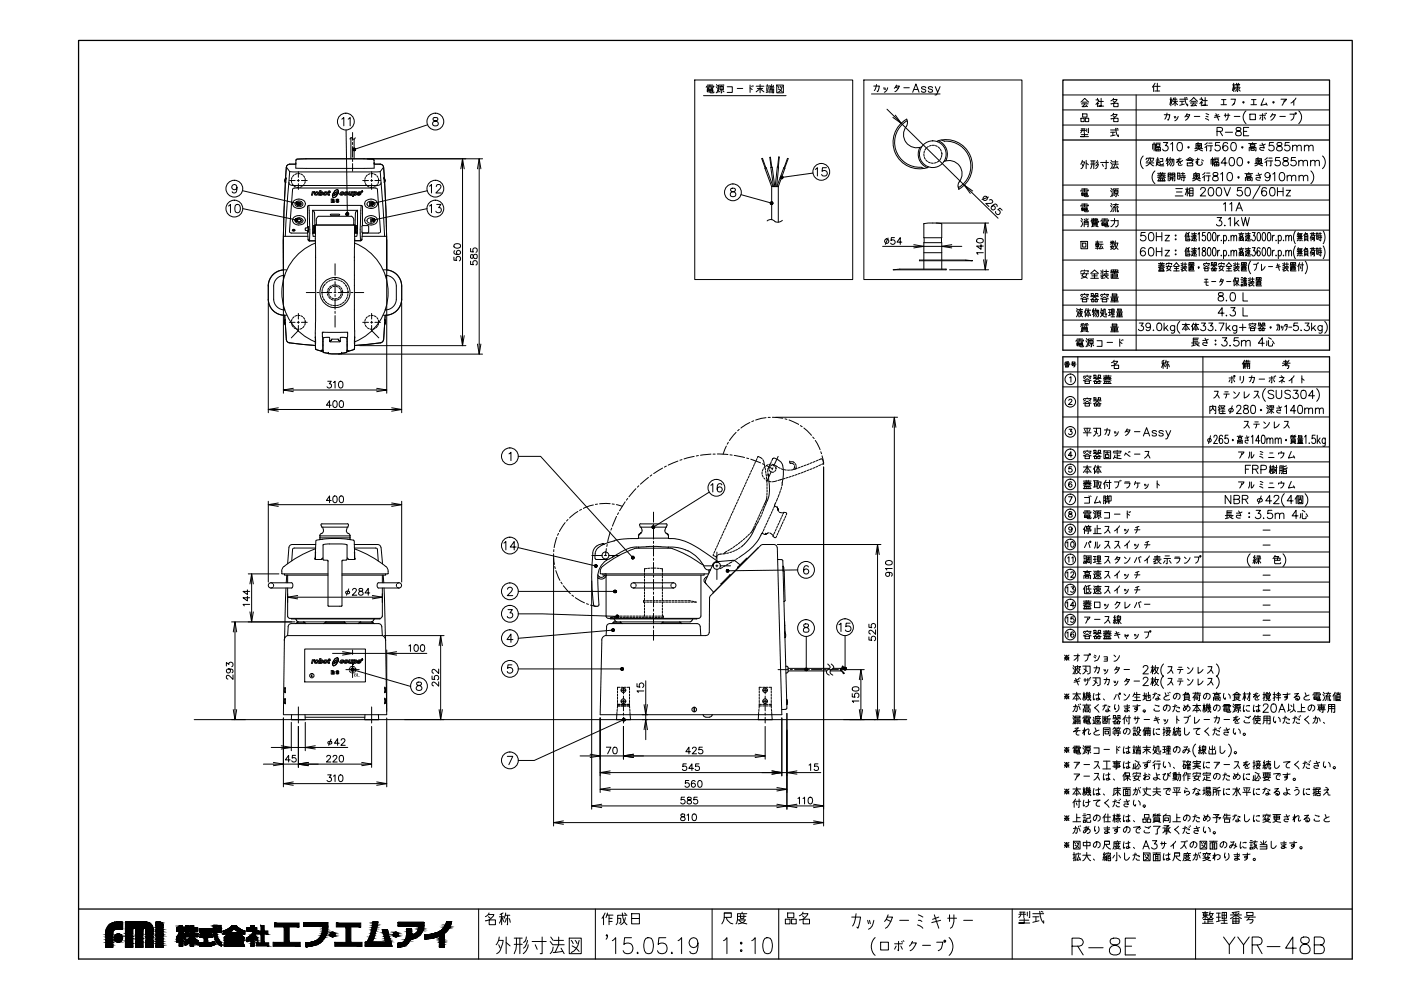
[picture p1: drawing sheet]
<svg xmlns="http://www.w3.org/2000/svg" width="420mm" height="297mm" viewBox="0 0 420 297" stroke-linecap="round" stroke-linejoin="round" font-family="sans-serif">
<g fill="none" stroke="#000" stroke-width=".3">
<path d="M102.5 35.7l.6-.5v2.5M103.8 39l.4 25.1M104.4 35.7l.6-.5v2.5M105.7 39.7v2.4M128.3 37.4l-22.1 7.4M130 35.3a.5 .5 0 0 0 .2 .9l.5 .1a.72 .72 0 0 1 .7 .7 .72 .72 0 0 1-.6 .7h-.5a.72 .72 0 0 1-.6-.7 .72 .72 0 0 1 .8-.7l.5-.1a.51 .51 0 0 0 .2-.9zM208.4 24h47.3v59.8h-47.3zM211 28.7h24.7M211.8 26.2l.1-.4h2.2l-.2 .4M212.1 26.9h1.7v.6h-1.7zM212.1 25.5h1.7M212.1 27.1h1.7"/>
<path d="M212.1 26.5h.5M212.1 26.2h.5M212.9 26.9l.2 .9h.8l.2-.3M212.9 25.5v1M213.3 26.5h.5M213.3 26.2h.5M214.8 26l.4 .5M214.9 25.3l.4 .5M215.3 26.9l-.5 .9M215.9 25.9h1v1h-1zM215.9 26.4h1M216.1 27.2l-.3 .3"/>
<path d="M216.4 25.7l-.3 .2M216.4 26.9v.9h-.2M216.8 27.2l.3 .3M217.1 25.5h-1.6v1.6l-.2 .6M218.1 26h1.5v1.7h-1.5M221.1 26.5h1.6M224.9 26.3l.7 .6M224.9 25.5v2.2M225.4 25.8l.2 .2M225.7 25.7l.2 .1M226.8 27.5l1.2-1 1.1 1M226.8 25.8h2.3"/>
<path d="M227.1 26.5h1.7M228 25.3v2.5M229.8 25.8h.8M229.9 26.3l.1 1.1M230.1 25.3v.5M230.4 26.1l-.2 1.3M230.6 27.5l-.8 .2M230.7 26.3h1.4M230.9 27.8v-1.1h1.1v1.1h-.2M230.9 25.6v.4h1v-.4M231.3 26.7v1.1M231.3 26.3l-.3 .4"/>
<path d="M231.4 25.3v.7M231.6 26.7v1.1M232.9 25.5h2v2.3h-2zM233.2 25.8l.4 .5M233.4 26.7l1.2 .8M233.9 25.8l.4 .5M234.6 25.8a2.08 2.08 0 0 1-1.4 1.9M259.1 24h47.4v59.8h-47.4zM261.4 28.2h20.5M262 25.8h1.7l-.3 1.3-.2 .4-.2-.2M262.9 25.3l-.7 1.8M265 26.3l.2 .5"/>
<path d="M265.4 26.3l.1 .5M266 32.7l33.3 32.7M266.2 26.3a1.63 1.63 0 0 1-1 1.4M268.2 26.5l.3-.4 .9 .4M268.5 34.5l1.8 2.5-2.5-1.8M268.7 25.8h1l-.6 1.2-.7 .5M268.9 25.5l-.4 .6M271 26.3h1.7M271.8 37.9a4 4 0 0 0 0 4.8 4 4 0 0 0 4.6 1.3M272 36.2a7.5 7.5 0 0 0-3.4 8.6 7.5 7.5 0 0 0 7.7 5.3l.8 .4M272.1 36.5v.7l-.3 .7M272.1 36.5l-.2-.8a7.9 7.9 0 0 0-3.4 10.1 7.9 7.9 0 0 0 9.7 4.4"/>
<path d="M273.7 27.7l1-2.5 .9 2.5M274.1 26.8h1.2M277.7 26.3a.73 .73 0 0 0-.7-.4 .73 .73 0 0 0-.7 .4l.4 .4 .8 .2 .2 .4a.73 .73 0 0 1-.7 .4 .73 .73 0 0 1-.7-.4M279.7 26.3a.74 .74 0 0 0-1.3 0l.3 .4 .9 .2 .1 .4a.74 .74 0 0 1-1.3 0M280.5 26l.7 1.7 .7-1.7M281.2 27.7l-.3 .7-.5 .1M318.8 28.5h79.9M318.8 32.9h79.9M318.8 37.5h79.9M324.1 39.1h1.5M324.2 35.4h.9v1.1h-.9zM324.2 30.6l1.1-1.1 1.2 1.1"/>
<path d="M324.3 38.6h1.1M324.3 31.1h2M324.5 38.6v.6l-.4 .6M324.6 30.6h1.4M324.7 34.1h1.3v1h-1.3zM325.1 38.6v1.2M325.2 40v1h-1.1h2.3M325.3 31.1l-.8 .9 1.4-.2M325.5 35.4h1v1.1h-1zM325.7 31.5l.5 .5M325.9 38.6v.8M326.4 38.5l-.1 1.3"/>
<path d="M328.7 29.9h.8v.4l-.8 1M329.1 29.5v.4M329.5 31.1l-.4-.3v1.2M329.6 30.4h1.3M330.2 29.5v2.3h-.7h1.5M333.1 39.6h1.3M333.1 39h2.3M333.1 35.6h.2M333.1 31.1h.2M333.7 39.6v1.1M333.8 34.3h1.2a2.15 2.15 0 0 1-1.7 1.3M333.8 29.8h1.2a2.15 2.15 0 0 1-1.7 1.3"/>
<path d="M333.8 34.7l.4 .4M333.8 30.2l.4 .4M334 34l-.2 .3-.7 .4M334 29.5l-.2 .3-.7 .4M334 35.4h1.3v1.1h-1.3zM334 31h1.3v1h-1.3zM334.6 38.5a3.5 3.5 0 0 0 .8 2.5v-.6M334.9 38.5l.4 .1M340.7 28.5v76.5M346 25.6l-.4 .5M346.2 25.9h1.7M346.4 27.3h1.4"/>
<path d="M346.4 24.9l-.4 .7v1.8M347.1 24.9v2.4M349.2 34.4h1.6l-.5 1.6-.1-.1M350 33.9l-.7 1.8M350.9 29.7h.5M351.1 29.2v2.5M351.4 31l-.3-1.3-.3 1.7M351.6 31.4l.8-1 .8 1M351.6 30.4h1.6M351.9 29.7h1.1M352 29.4l-.4 .8M352.2 34.9l.1 .5"/>
<path d="M352.4 29.2v2.5M352.5 34.9l.2 .5M353.3 34.9l-.3 .8-.7 .5M353.8 30.4h1.4M353.8 29.7h2.4M354.5 30.4v1M355.2 31.2l-1.4 .4M355.3 29.2a3.4 3.4 0 0 0 .9 2.5v-.5M355.3 35.1l.4-.4 .8 .4M355.7 29.2l.3 .2M355.8 34.4h1l-.6 1.1-.7 .5M356 34.1l-.3 .6"/>
<path d="M356.8 30.4l1.2-1.2 1.1 1.2M357 30.9h2M357.3 30.4h1.4M358 30.9l-.8 .8 1.4-.1M358.2 34.9h1.6M358.3 31.3l.5 .4M359.8 29.7h.9v.3l-.9 1M360.3 29.2v.5M360.7 30.9l-.4-.4v1.2M360.8 30.2h1.3M361.4 29.2v2.4h-.7h1.4M361.5 35.5l1 .5"/>
<path d="M361.7 34.9l.6 .2M361.7 34.1l.8 .3M364.6 34.1l.9 1.9M365 39.4l1.4-.1 .2-.4v-.4l-.6-.3h-1v2.5M365.5 34.4l-1.2 .3M365.8 39.4l.8 1.3M365.8 34.9l-1.6 .3M366.2 31.4h1.6M366.3 29.9h1.4M367 29.9v1.5M367.1 34.6h1.7M367.5 39.6h2.1"/>
<path d="M367.5 34.1v1M368.3 34.1v1l-.3 .8-.3 .1M369.2 29.7h1.3l-.4 1.3M369.6 25.5h.8M370 31.2l.1-.2-.6 .6M370 24.9v2.5M370.1 34.9h1.7M370.3 26.8l-.3-1.3-.4 1.6M370.4 26.3h1.5M370.5 25.3h1.3M370.6 25.8h1.1M370.6 26.5l.2 .3"/>
<path d="M370.8 27l-.4 .3M370.8 38.3a.52 .52 0 0 0 .2 .9 .93 .93 0 0 1 1 .3 .93 .93 0 0 1 .1 1l-.9 .2a.7 .7 0 0 1-.7-.8 .7 .7 0 0 1 .8-.6l.5-.1a.51 .51 0 0 0 .2-.9zM370.8 24.9l.2 .4M371.2 25.3l-.2 2.1M371.5 27l.4 .3M371.5 24.9l-.3 .4M371.7 26.5l-.2 .3M372.9 39.4h1M373.7 33.2a2.54 2.54 0 0 0 0 3.9M374.5 38.2h-1.6v2.5h1.6M374.8 34.2h1.7v1.7h-1.7zM375.1 31.4h1.7"/>
<path d="M375.3 29.9h1.4M376 29.9v1.5M377.8 34.6h1.7M378.1 35.1l-.3 .6M378.7 34.1v1.9l-.2-.1M379 29.6l-.9 2 1.7-.4M379.2 35.1l.3 .6M379.3 34.1l.2 .1M379.7 30.9l.3 .7M379.7 33.9l.1 .2M381 35.1l.5-.7h1l-.7 1.1-.6 .5M381.7 34.1l-.2 .3"/>
<path d="M383.8 34.9h1.7M384.2 29.7h1.6l-.6 .8M385.2 30l-.7 1.6M386.8 34.2h1.3a1.59 1.59 0 0 1-.9 1.8M387.2 30.9l.8-.7v1.4M388.6 29.4l-.6 .8M389.5 33.2a2.54 2.54 0 0 1 0 3.9M71.1 56.1a.78 .78 0 0 1-1.1 .7 .78 .78 0 0 1-.3-1.2 .78 .78 0 0 1 1.2 .1 1.36 1.36 0 0 1-.8 2.1l-.5-.3M72.8 57.2l16.5 3.8M85.5 54h.1l-.1 .2M85.5 54.7l-.1-.5 .2 .6M85.6 54.7l-.7 17.5 .1 8.7"/>
<path d="M85.7 54.8h.1M85.8 53.4h.1M85.8 53.4l-.1 1.4M85.8 53.4v.4M86.6 54.8l.4 .6 .7 .2h25.6l.6-.2 .4-.6M86.8 54.1h1.7M86.9 51.4l-1.3 19.4M86.9 51.4l-1-1.3-.5 3.9 .3-.6M86.9 51.4h27.1M87.4 54.1l.1 .6M87.6 53.2l-.2 .6M87.6 55l.4 .5"/>
<path d="M88.2 52.5l-.5 .4M88.2 55.7l.5 .4M88.7 49.1v1.3l3.1 .1 20.1-.1h.3v-1.3M88.7 49.2h-1.8a1.01 1.01 0 0 0-1 .9M88.7 49.1h.1M89 52.1l-.6 .2M89 56.1l.6 .1M89.1 54.1h.7M89.3 52l.6 .1M89.5 51.4v1.7M89.5 53.8v.6M89.5 55v1.8"/>
<path d="M90.2 52.2l.5 .3M90.4 54.1h1.7M90.5 55.9l-.6 .2M91 52.7l.3 .5M91.2 55.3l-.5 .4M91.5 53.5l.1 .6M91.5 54.4l-.2 .6M94 57.6l-.1 .1M94.3 57.5h.1M94.3 57.5l-.3 .1M94.3 57.5l-.5 .5-.1 .5h-.3l.3-1h.3l-.1 .2M94.6 57.6a.53 .53 0 0 1 .9 .1 .53 .53 0 0 1-.5 .8 .48 .48 0 0 1-.7-.2 .48 .48 0 0 1 .3-.7z"/>
<path d="M94.8 57.8h.4l-.1 .4h-.5zM95.5 57.8h.1M95.9 57.1h.4l-.2 .6a.43 .43 0 0 1 .7-.1 .43 .43 0 0 1 0 .6l-.4 .3h-.8zM95.9 58.3h.1M96 58.1h.1M96.8 57.8h.1M98.1 57.8h.1M98.3 58.4h.1M98.7 58.3l.1 .2M98.7 58.2l.1-.5h.2l-.1-.5-.5 .3v.9l.2 .1M98.7 58.2v.1M98.8 58.5h-.2"/>
<path d="M99.7 59.8l.2 .1-.2 .2zM99.7 58.7l.2-.5 .1 1M99.7 58.7l.3 .5M99.7 58.7h.1M99.8 58.2h.1M99.8 58.4l.3 .2 1.1-.5-.4 .7-.8 .4M99.8 58.4h.1M99.9 59.2h.1M100 59.2h.1M100.1 59.9h.1M100.1 59.9l-.2-.2h-.6v1h.4v-.5M100.1 59.9l-.1 .2"/>
<path d="M100.3 57.3h.1M100.4 57.2l-.1 .1M100.4 57.3l.3-.3h.6l.1 .8-.3-.3-1.1 .6zM100.5 57.8l.4 .1-.5 .5zM100.8 59.9h.1M100.8 59.9a.34 .34 0 0 1 .5-.3 .34 .34 0 0 1 .2 .5M100.8 60l.2 .1M101.1 59.9l.1 .1zM101.2 56.8h.1M101.2 56.9l-.8 .4-.6 .9M101.2 56.9l.3 .4M101.4 57.8h.1"/>
<path d="M101.4 57.9h.1M101.4 57.8v.1M101.4 57.7v.1M101.4 57.7h.1M101.4 57.7l-.6 1.2-.8 .3M101.5 57.3v.1M101.5 57.4l-.1 .4M101.5 59.9h.1M101.9 58.1v.1M103.1 57.8h.1M103.1 57.8a.59 .59 0 0 0-.7-.3 .59 .59 0 0 0-.4 .6M103.1 57.8h-.7l-.1 .5 .7-.2-.4 .4h-.5l-.1-.3"/>
<path d="M103.4 57.6a.54 .54 0 0 1 1 .1 .54 .54 0 0 1-.5 .8 .48 .48 0 0 1-.7-.2 .48 .48 0 0 1 .2-.7zM103.7 57.8h.3l-.3 .5-.2-.2zM104.3 57.8h.1M104.5 58.3h.1M104.7 57.5h.3l-.2 .6 .2 .2 .4-.8h.3l-.2 1-.9-.1zM105.2 58.3h.1M105.2 41.3v6.3M105.7 42.7v.6M105.7 44v3.1M105.7 47.8v.6M105.7 49v2.3M106 57.5h.5a.52 .52 0 0 1 .5 .7 .52 .52 0 0 1-.9 .1l-.1 .6h-.3z"/>
<path d="M106.2 41.7v5.9M106.3 57.8h.4l-.1 .4h-.4zM106.3 57.6h.1M106.5 41.3l-.3 .4-.8-.5-.5 .5M107.3 57.8l.3-.3h.5l.1 .6h-.7l.7 .1-.8 .3-.3-.3zM107.5 57.9h.1M107.6 57.7l.4 .2h-.5zM108.3 57.4h.1M108.3 57.4h.5l-.3 .2zM108.5 57.3l.2 .1-.3 .1zM108.6 57.4l.1 .1M108.6 57.5h.1"/>
<path d="M108.7 57.3h.1M108.7 57.4h.1M108.8 54.1h1.7M109.2 47.6l-20.1 .1-.3 .3-.1 1.1M109.2 47.6l2.6 .1 .4 .3M109.4 54.1l.1 .6M109.6 53.2l-.2 .6M109.6 55l.3 .5M110.2 52.5l-.4 .4M110.2 55.7l.5 .4M110.2 47.6h34.5M111 52.1l-.6 .2"/>
<path d="M111 56.1l.6 .1M111.2 54.1h.6M111.3 52l.6 .1M111.4 51.4v1.7M111.4 53.8v.6M111.4 55v1.8M112.2 48v1.1M112.2 49.1h.1M112.2 52.2l.6 .3M112.2 49.2h1.8M112.4 54.1h1.7M112.5 55.9l-.6 .2"/>
<path d="M113 52.7l.4 .5M113.2 55.3l-.4 .4M113.5 53.5l.1 .6M113.5 54.4l-.1 .6M113.6 54.1h.1M114 49.2a.99 .99 0 0 1 1 .9l-1 1.3 1.3 19.4M114 49.2a1.01 1.01 0 0 1 1 .9l.3 3.4M115.2 53.4l.3 .6-.2-.5M115.2 53.4l.1 1.4M115.2 53.4h.1M115.2 53.4v.4M115.3 54.8h-.1"/>
<path d="M115.3 54.8h.1M115.3 54.7l.5 8.7 .2 17.5M115.5 54.2l-.2 .6M115.5 54.2l-.2 .5M115.5 54h-.2l.2 .2M128.2 57.2l-16.5 3.8M128.8 55.8l.6-.5v2.5M130.8 55.9l.5-.6 .7 .1 .2 .4v.5l-1.5 1.5h1.7M138.2 50.6l.5-3 .5 3M138.7 47.6v56M143.2 50.6l.5-3 .5 3M143.7 47.6v58.5"/>
<path d="M219.2 56.5a.5 .5 0 0 0 .3 .9 .89 .89 0 0 1 1 .3 .89 .89 0 0 1-.1 1.1l-.8 .1-.4-.1-.2-.4a1.25 1.25 0 0 1 1.4-1.2l.1-.4a.9 .9 0 0 0-1.3-.3zM222.2 58.3l9.2 2.6M229.7 50.3l-1-2.8-.2 .1 1 2.8M231.4 55.9v9.9M231.4 55.9l-2-5.5 .4-.1 2 5.6M231.4 55.9h2M231.5 50.1l-.5-3-.1 .1 .4 3M232 55.9l-.8-5.7 .4-.1 .8 5.8M232.5 55.9l.6-5.8h.4l-.6 5.8M233 55.9l2.1-5.6 .3 .1-2 5.5M233.2 50.1l.3-3.1 .2 .1-.3 3M233.4 55.9v10.7"/>
<path d="M235.1 50.3l1.1-2.8 .2 .1-1.1 2.8M243.8 51.9l-9.4 1.3M244.5 50.8l.6-.5v2.5M247.8 50.3h-1.1l-.2 1.1a.89 .89 0 0 1 1.4-.1 .89 .89 0 0 1-.2 1.4 .89 .89 0 0 1-1.3-.4M275.9 44.2a4.4 4.4 0 0 0 2.2 6.1M277.1 46.2v.7M277.2 45.3l-.1 .6M277.2 47.2l.3 .5M277.7 44.5l-.3 .5M277.7 48l.5 .4M278.4 43.9l-.5 .4M278.4 48.6l.6 .2"/>
<path d="M278.5 50l-.3 .3M279.3 43.6l-.6 .2M279.3 48.9h.6M279.6 43.6h.6M280.5 43.7l.6 .2M280.8 48.7l-.6 .2M281.1 42.5a5.4 5.4 0 0 1 4.4-.4 8 8 0 0 1 6.1 6.6 8 8 0 0 1-4 8.1l-.3-1.6a4.9 4.9 0 0 0 .8-4.9 4 4 0 0 0-5-1.9M281.4 44.1l.4 .4M281.4 42.2a4.4 4.4 0 0 1 2.2 6.1M281.6 48.2l-.5 .4M282 44.8l.3 .5M282.2 47.4l-.4 .6"/>
<path d="M282.4 45.6l.1 .6M282.4 42l.8 .3M282.4 46.5l-.1 .7M282.5 46.2h.1M283.2 42.3a7.5 7.5 0 0 1 7.6 5.3 7.5 7.5 0 0 1-3.4 8.7M291.7 57.2l-2.5-1.7 1.8 2.5M296.4 59.1l-1.9 .7M296.8 60l.6-.1 .3 .4v.4l-.7 .3h-1.4l1 .9M318.8 55.5h79.9M318.8 60h79.9M324.1 57.3l.2-.3h2.1l-.2 .3M324.3 40.4h1.9"/>
<path d="M324.4 58h1.7v.6h-1.7zM324.4 58.3h1.7M324.4 57.3h.5M324.4 57.6h.5M324.4 56.6h1.7M324.5 48.5h.7a2.37 2.37 0 0 1-1 2.1M324.5 49.2l.2 .5M324.6 48.1l-.5 1.1M325.2 58l.2 .9h.8l.2-.3M325.2 56.6v1M325.6 57.3h.5M325.6 57.6h.5"/>
<path d="M325.7 48.1v2.5M325.7 48.9l.7 .5M327.1 49.2h1.3M327.1 48.2h1.3M327.5 48.2v1.1l-.4 1.3M328 48.2v2.4M329.1 48.1l-.5 .8M329.3 48.5l-.3 .9-.4 .3M329.4 49.2l-.3 .9-.5 .5M330.1 48.7h2.3M330.6 49.2l.3 .7M331.8 48.1v2.5h-.4"/>
<path d="M333.1 57.1l.4 .5M333.1 48.7l.4 .5M333.2 56.4l.4 .6M333.2 48.1l.4 .4M333.6 58l-.1 .5-.4 .4M333.6 49.5l-.1 .6-.4 .5M333.6 49.2h1.8M333.7 48.5h1.6M334.2 57h1.1v1h-1.1zM334.2 57.5h1.1M334.4 58.3l-.3 .3M334.4 40.5l-1.3 .3"/>
<path d="M334.5 48.1v1.1l-.7 1.2M334.7 56.8l-.2 .2M334.8 58v.9h-.3M334.9 49.7l.5 .9M335.1 50.2l-1.5 .2M335.1 58.3l.3 .3M335.4 56.6h-1.6v1.6l-.2 .6M342.8 46.8a2.63 2.63 0 0 0 0 3.8M343.7 47.9l.2-.5h2.1l-.2 .5M343.7 48.8h2.3M344.5 47.6l-.3 .7-.3 .1M344.9 48.8l1.1 .9"/>
<path d="M344.9 48.4a1.39 1.39 0 0 1-1.2 1.3M344.9 47.2v.2M345 47.6l.2 .7h.5l.1-.2M345.7 44.7v-1.5h.8v1.5h-.2M346.1 42.7v2.5M346.4 51.2a2.54 2.54 0 0 0 0 3.8M346.7 44.2h1.3v1h-1.3zM346.7 44.8h1.3M346.7 42.9h1.3M346.7 48.2h1M346.8 43.2h1v.7h-1zM346.9 49a2.24 2.24 0 0 0 2.1 .7"/>
<path d="M346.9 48.5l-.2 1.2M346.9 47.7h.6M347.2 54.2h2.3M347.2 52.7h2.3M347.2 52h2.3M347.2 48.7h.5M347.2 47.2v2.2M347.3 54.2h2M347.3 44.2v1M347.3 52.4h2M347.5 54.2v-.6h1.7v.6M347.9 47.6h.8v.8h-.8v1h.9l.1-.5"/>
<path d="M348 51.7v.5M348.1 53.6v.6M348.3 52.2v.5l-.8 .4M348.6 53.6v.6M348.7 51.7v.5M348.9 52.9l.6 .3M348.9 42.7h1.3l-.7 1a.82 .82 0 0 1 .6 1.3 .82 .82 0 0 1-1.4-.3M349.2 53.1h-2M349.8 47.6v.3h.7M349.8 47.9l-.1 .5M350.2 47.2v2.5M350.3 52.8h.9v-.9h-.9v2.3"/>
<path d="M350.3 52.3h.9M350.5 48.5l-.7 .5M350.7 53.6h1.3M350.8 47.7h1.2v1.7l-.5 .3M350.8 53.2h1.1M351 47.2l-.5 1.2M351.1 43.2l.5-.5v2.5M351.1 53.2l-.1 .7-.3 .3M351.2 47.7v.5l-.7 1.2M351.5 52.3h.8M351.6 47.7l-.2 1.3-.4 .7M351.6 53.2v1"/>
<path d="M352.3 52.8h-.8v-.9h.8v2.3h-.2M352.5 58.7h2.3M352.6 56.5h2M352.8 57.5h1.6M353.2 51.9h.7v1.8h-.7zM353.2 52.7h.7M353.3 42.8a.92 .92 0 0 1 1.2 .4l.1 .6a1.06 1.06 0 0 1-.9 1.4 1.65 1.65 0 0 1-.4-2.4zM353.7 47.4l-.8 1.3 1-.5 .1 .8M354 52.7h1.5M354 53.2h1.5M354.2 47.6l-1.3 .3M354.2 53.6l.2 .4"/>
<path d="M354.2 52h1.1M354.7 48.1l-1.3 .9 .1 .5 1-.1M354.7 51.7v1M355.1 52.7v1.5h-.2M355.5 56.7h1M355.7 48l1.2-.8 1.1 .8M356.1 48.9h1.6v.8h-1.6zM356.1 48.1h1.6l-.5 .7-.5 .1M356.1 56.2v2.5M356.3 47.8h1.1M356.4 58.1l-.3-1.4-.6 1.7M356.8 56.4h1v2.3h-1z"/>
<path d="M356.8 57.2h1M356.8 57.9h1M357.7 53.6h2.3M358 53.6v-1.6h1.7v1.6M358.2 53.2l.6-.5 .7 .5M358.2 52.7h1.3M358.3 44.5h2.4M358.4 52.3l.1 .2M358.7 44.5v-1.5h1.6v1.5M358.7 51.7l-.4 .3M358.8 44.2l.7-.5 .7 .5M358.8 53.6l1.2 .6"/>
<path d="M358.8 53.2a1.19 1.19 0 0 1-1.1 1M358.8 43.7h1.4M358.8 52.2v1.2M359 43.3l.2 .2M359.2 47.4v1.3l-.4 .2-.1-.4 .1-.1 .4 .1-.2 .7a.97 .97 0 0 0 1.5 0l-.1-.7M359.3 52.3l-.2 .2M359.4 42.7l-.4 .3M359.5 44.5l1.2 .7M359.5 44.2a1.17 1.17 0 0 1-1.2 1M359.5 43.2v1.2M359.7 47.7l-1 .2M360 43.3l-.2 .2"/>
<path d="M360.1 56.8l.4-.6 .8 .1 .2 .4-.4 .8-1.2 1.2h1.7M360.4 47.9l.5 .3M361.2 52.9v1.3M361.3 52.5l-.6 .7M361.3 51.7l-.6 .7M361.7 52.7h1.3M361.9 43.9v1.3M361.9 51.9h.9M362 43.5l-.7 .7M362 42.7l-.7 .7M362.4 43.7h1.3M362.5 52.7v1.5h-.3"/>
<path d="M362.5 42.9h1M362.7 56.3a.86 .86 0 0 1 1.2 .4 1.18 1.18 0 0 1 .1 1.4 1.18 1.18 0 0 1-1.3 .5 1.88 1.88 0 0 1 0-2.3zM363.2 43.7v1.5h-.4M363.2 49.2v-1.5h.8v1.5h-.2M363.6 47.2v2.5M363.9 51.8a.52 .52 0 0 0 .2 .9 .93 .93 0 0 1 1 .3 .93 .93 0 0 1 .1 1l-.5 .2a.83 .83 0 0 1-1-.5 .98 .98 0 0 1 1.2-1 .51 .51 0 0 0 .2-.9zM364.2 48.7h1.3v1h-1.3zM364.2 49.2h1.3M364.2 47.4h1.3M364.3 47.7h1.1v.7h-1.1zM364.9 48.7v1M365.1 56.3a.86 .86 0 0 1 1.2 .4 1.18 1.18 0 0 1 .1 1.4 1.18 1.18 0 0 1-1.3 .5l-.4-1 .1-.9z"/>
<path d="M365.8 42.7h-1.2l-.1 1.1a.87 .87 0 0 1 1.3 0 .87 .87 0 0 1-.2 1.3 .87 .87 0 0 1-1.3-.4M366 52.2l.6-.5v2.5M367.1 56.2l.9 2.5 1-2.5M368 48.9h-1.8l1.2-1.7v2.5M368.2 43.1a.73 .73 0 0 0-.7-.4 .73 .73 0 0 0-.7 .5 1.46 1.46 0 0 0 .6 2 .78 .78 0 0 0 .9-.7 .78 .78 0 0 0-.7-.8 .78 .78 0 0 0-.9 .7M368.3 51.8a.8 .8 0 0 1 1.2 .4 1.26 1.26 0 0 1-.8 2 1.55 1.55 0 0 1-.4-2.4zM368.9 47.3a.8 .8 0 0 1 1.2 .4 1.26 1.26 0 0 1-.8 2 1.6 1.6 0 0 1-.4-2.4zM369.5 42.8a.86 .86 0 0 1 1.2 .4 1.18 1.18 0 0 1 .1 1.4 1.18 1.18 0 0 1-1.3 .5 1.88 1.88 0 0 1 0-2.3zM371.3 47.3a.8 .8 0 0 1 1.2 .4 1.26 1.26 0 0 1-.8 2 1.55 1.55 0 0 1-.4-2.4zM372.4 56.2h-1.2l-.1 1.1a.89 .89 0 0 1 1.3 0 .89 .89 0 0 1-.1 1.3 .89 .89 0 0 1-1.3-.4M373.3 52h2.4M373.5 54.2v-1h2v1h-.1"/>
<path d="M373.7 56.3a.86 .86 0 0 1 1.2 .4 1.29 1.29 0 0 1-.8 2 1.65 1.65 0 0 1-.4-2.4zM373.8 52.4h1.4v.5h-1.4zM374 53.6h1v.4h-1zM374.5 43h2.3M374.5 51.7v.3M374.6 45.2v-1h2.1v1h-.2M375 43.4h1.3v.5h-1.3zM375.1 44.5h1.1v.6h-1.1zM375.7 42.7v.3M376.3 49h2.4M376.7 49v-1.4h1.6v1.4M376.8 48.7l.7-.5 .7 .5"/>
<path d="M376.8 48.2h1.4M377 47.8l.2 .2M377.3 51.9l.7 1.5-1.2-.2-.1 .5 .5 .3h.7M377.3 47.2l-.3 .4M377.5 49l1.2 .7M377.5 48.7a1.17 1.17 0 0 1-1.2 1M377.5 47.7v1.2M377.9 55.7l-2.2 3.8M378 47.8l-.2 .2M378.3 52.2l-1.6 .3M378.5 42.9l.7 1.5-1.2-.2-.2 .5 .5 .4h.7M379.5 43.2l-1.7 .3"/>
<path d="M379.8 56.6l-.1-.3a.86 .86 0 0 0-1.2 .4 1.46 1.46 0 0 0 .6 2 .79 .79 0 0 0 .8-.7 .79 .79 0 0 0-.7-.8 .79 .79 0 0 0-.8 .7M379.8 48.4v1.3M380 48.1l-.7 .6M380 47.2l-.7 .7M380.4 48.2h1.3M380.5 47.4h1M380.9 52.5a.78 .78 0 0 1-1.1 .7 .78 .78 0 0 1-.3-1.2 .78 .78 0 0 1 1.3 .1 1.3 1.3 0 0 1-.9 2.1l-.4-.3M381.1 56.3a.9 .9 0 0 1 1.2 .4l.1 .6a1.06 1.06 0 0 1-.9 1.4 1.65 1.65 0 0 1-.4-2.4zM381.2 48.2v1.5h-.3M381.7 52.2l.6-.5v2.5M381.9 42.7h-1.2l-.1 1.1a.87 .87 0 0 1 1.3 0 .87 .87 0 0 1-.2 1.3 .87 .87 0 0 1-1.2-.4M383.1 42.8a.5 .5 0 0 0 .3 .9l.4 .1a.72 .72 0 0 1 .8 .6 .72 .72 0 0 1-.7 .8h-.5a.72 .72 0 0 1-.6-.8 .72 .72 0 0 1 .8-.6l.4-.1a.5 .5 0 0 0 .3-.9z"/>
<path d="M383.1 57.4h1.7M383.1 56.2v2.5M383.8 47.2h-1.2l-.1 1.1a.88 .88 0 0 1 1.3 0 .88 .88 0 0 1-.2 1.3 .88 .88 0 0 1-1.3-.4M384 51.8a.8 .8 0 0 1 1.2 .4 1.26 1.26 0 0 1-.9 2 1.55 1.55 0 0 1-.3-2.4zM384.8 56.2v2.5M385 47.3a.48 .48 0 0 0 .2 .8l.5 .2a.72 .72 0 0 1 .7 .6 .72 .72 0 0 1-.6 .8h-.5a.72 .72 0 0 1-.6-.8 .72 .72 0 0 1 .7-.6l.5-.2a.47 .47 0 0 0 .4-.3 .47 .47 0 0 0-.1-.5zM385.7 57h1.3l-1.3 1.7h1.3M386 53l.6-.5 .6 .2 .1 1.5M386 52.5v1.7M386.7 42.7h-1.2l-.2 1.1a.88 .88 0 0 1 1.4-.1 .88 .88 0 0 1-.1 1.3 .88 .88 0 0 1-1.3-.3M387.3 53l.6-.5 .6 .2 .1 1.5M387.6 44l.6-.5 .6 .2 .1 1.5"/>
<path d="M387.6 43.5v1.7M388.5 47.2h-1.2l-.1 1.1a.9 .9 0 0 1 1.4 0 .9 .9 0 0 1-.2 1.3 .9 .9 0 0 1-1.3-.4M388.9 44l.6-.5 .6 .2 .2 1.5M389.5 48.5a.86 .86 0 0 1 1.2-.4l.1 1.6M389.5 48.1v1.6M389.6 53l.6-.5 .6 .2 .1 1.5M389.6 52.5v1.7M390.8 48.5a.86 .86 0 0 1 1.2-.4l.1 1.6M390.9 53l.6-.5 .6 .2 .1 1.5M391.2 44l.6-.5 .6 .2 .1 1.5M391.2 43.5v1.7M392.5 44l.6-.5 .6 .2 .1 1.5"/>
<path d="M393.1 48.5a.86 .86 0 0 1 1.1-.4l.2 1.6M393.1 48.1v1.6M393.1 51.2a2.54 2.54 0 0 1 0 3.8M394.4 48.5a.86 .86 0 0 1 1.1-.4l.2 1.6M396.6 46.8a2.54 2.54 0 0 1 0 3.8M68.5 61.7l.6-.4v2.5M70.8 61.4a.8 .8 0 0 1 1.2 .3 1.26 1.26 0 0 1-.9 2.1 1.63 1.63 0 0 1-.3-2.4zM72.8 62.5l16.1 3.4M85 70.8h7.4M85 71.9v46M87.9 69.1h.3M87.9 68.8v.3"/>
<path d="M87.9 68.8h.3l-.2 .1M88 68.8v.3M88 65.3a2.08 2.08 0 0 1 2-.7 2.08 2.08 0 0 1 1.6 1.5 2.02 2.02 0 0 1-2 1.4 2.02 2.02 0 0 1-1.9-1.5zM88 69h.2h-.2M88.2 60.2a2 2 0 0 1 3.4 .9 2.02 2.02 0 0 1-2 1.4 2.02 2.02 0 0 1-1.9-1.5zM88.2 69.1h.1M88.6 65.7a1.17 1.17 0 0 1 1.4-.5 1.17 1.17 0 0 1 .7 1.3 1.17 1.17 0 0 1-1.4 .5 1.17 1.17 0 0 1-.7-1.3zM88.9 60.5a.84 .84 0 0 0-.3 1.1 .84 .84 0 0 0 1 .4 .84 .84 0 0 0 1.1-.4 .84 .84 0 0 0-.2-1.1M89.1 61.1h.1M89.1 65.9l.4-.2 .7 .2a.45 .45 0 0 1-.1 .5 .45 .45 0 0 1-.5 .1l-.5-.2zM89.2 65.7a.63 .63 0 0 1 .9-.1 .63 .63 0 0 1 0 .9 .63 .63 0 0 1-.9 0 .63 .63 0 0 1 0-.8zM89.2 60.8a.63 .63 0 0 1 1-.1 .63 .63 0 0 1 0 .9 .63 .63 0 0 1-1-.1l-.2-.4z"/>
<path d="M89.3 60.9l.7 .2h-.2v.4h-.2v-.4zM90.1 61.1h.1M90.5 60.5l-.9-.2-.8 .2M91.6 69l.8 .2M92.2 69.2l.2 2.7 .4 .3M92.3 69.9h-4.9l-.5-.3 .8-12.8 .3-.4h25l.2 .4 .9 12.8-.6 .3h-4.8M92.4 68.2l-.8 .2v.6M92.4 68l.1 1.5h-.1zM92.4 71.7l.1 .4 .3 .1M92.4 67.9v.1M92.6 61.6l-.4 .2v6.4M92.6 61.6h15.7"/>
<path d="M92.6 61.6l.3 7.2-.1 3.4M92.8 72.2h1.8M93.7 63l.6 .7 .2 3.9M93.8 69.9l.1 .9h.7M93.8 63v6.9M93.8 63h13.4v6.9M94 69.8l-.2 .1M94 69.7h.1M94.1 69.9h.1M94.1 67.6h.1M94.1 67.6v2.3M94.2 67.6h.1"/>
<path d="M94.3 67.7v2.1h-.3M94.3 69.2h.1M94.3 68.2h.1M94.3 69.8l-.2 .1M94.3 67.6h.1M94.3 69.8h.3M94.6 72.8a15.9 15.9 0 0 0-10.1 14.8 15.9 15.9 0 0 0 10 14.9M94.6 67.5v9.7M94.6 67.5h11.7l.1 4.6M94.6 67.5h11.7M94.6 67.6l-.3 .1v2.1M94.6 77.2v25.9"/>
<path d="M94.6 77.2h.1M99.1 64.2h2.6l.2 .2-.2 .1h-2.4zM99.7 60.2h.1M99.7 60.2l.2 .5h.3M100 60.1h.1M100 60.1l.1 .2M100.1 60.3h.1M100.1 60.3l.1 .3M100.2 60.6h.1M100.5 79.1v3.4M100.8 60.4l.4 .3 .4-.3M100.8 60.3v.1"/>
<path d="M101 60.1h.1M101 60.1l-.2 .3M101.2 60.2v.3zM101.5 60.1h.1M101.5 60.1l.1 .2M101.6 60.3v.1M106 67.3v.1M106.1 67.3v-1.6l-.6-.9h-10.1l-.5 .9v1.7M106.3 77.2h.1M106.3 67.6h.3M106.3 72.8a15.9 15.9 0 0 1 10.1 14.8 15.9 15.9 0 0 1-10 14.9M106.4 72.1l-.1 29"/>
<path d="M106.4 72.1h.1M106.4 72.2h1.7M106.6 69.8h.1M106.6 67.6h.1M106.6 67.7v2.1h-.3M106.6 69.2h.1M106.6 68.2h.1M106.7 67.6h-.1M106.7 69.8h.2M106.8 67.6l.1 2.1M106.8 69.9h.1M106.8 67.6l-.1 .1v2.1"/>
<path d="M106.8 69.8v.1M106.9 69.7l-.1 .2M106.9 69.7h.1M107 69.8l.2 .1M107 63.1l-.4 .6-.1 3.9M107.2 63l-.2 .1M107.2 69.9l-.2 .9h-.6M108.3 61.6l.4 .2v5.9M108.3 61.6l-.3 7.2 .1 3.4M108.5 71.7l-.4 .5M108.6 70.8h7.4M108.7 69.8l-.2 2.1-.4 .3"/>
<path d="M108.8 67.6l-.3 .3 .1 1.8 1.7 .1M108.9 67.6h1.4M109.4 65.9a1.71 1.71 0 0 0 2.5 1.5 1.34 1.34 0 0 0 1.3-1.4 1.34 1.34 0 0 0-1.3-1.3 1.89 1.89 0 0 0-2.5 1.3M109.8 60.2a2 2 0 0 1 3.4 .9 2.02 2.02 0 0 1-1.9 1.4 2.02 2.02 0 0 1-1.9-1.4zM110.2 65.7a1.27 1.27 0 0 1 1.3-.4 1.27 1.27 0 0 1 .9 1 1.24 1.24 0 0 1-1.3 .7 1.24 1.24 0 0 1-1-1.1zM110.2 60.8a1.25 1.25 0 0 1 1.3-.5 1.25 1.25 0 0 1 .9 1.1 1.24 1.24 0 0 1-1.3 .6 1.24 1.24 0 0 1-1-1zM110.2 67.6l.4 .3v1.6l-.4 .3M110.9 60.7h.2v.9h-.2zM110.9 61.6h.2M111.2 65.6h.2v1h-.2zM111.4 60.7h.3v.9h-.3zM116 71.9v46"/>
<path d="M128.1 62.5l-16.1 3.4M128.8 61.7l.6-.4v2.5M131 61.3h1.2l-.6 .9a.84 .84 0 0 1 .7 1.3 .84 .84 0 0 1-1.5 .1l-.1-.3M136.1 77.1v.9l.9 .1a.71 .71 0 0 1 0-1.1 .71 .71 0 0 1 1.1 .2 .71 .71 0 0 1-.4 1M136.2 73.3l.8-.3a.85 .85 0 0 1 1.1 .8 1.07 1.07 0 0 1-1 .6 1.07 1.07 0 0 1-1-.8zM136.4 75.2h-.2a.64 .64 0 0 0 .3 1 .97 .97 0 0 0 1.6-.6 .63 .63 0 0 0-.6-.6 .63 .63 0 0 0-.6 .7 .63 .63 0 0 0 .5 .6M141.1 78.3v1h.9a.7 .7 0 0 1-.1-1 .7 .7 0 0 1 1.1 .1 .7 .7 0 0 1-.3 1M141.1 74.5v1h.9a.7 .7 0 0 1-.1-1 .7 .7 0 0 1 1.1 .1 .7 .7 0 0 1-.3 1M141.2 76.4v1h.4h.2l.3-.9 .3-.3a.66 .66 0 0 1 .7 .7 .66 .66 0 0 1-.7 .6l-.3-.3-.3-.8zM234.6 66.1a2.08 2.08 0 0 1-3-.2l-.6-.1-.9 .4M264.7 73.8h23.7M266.3 71.3l-.8 2"/>
<path d="M268.3 71.2h-1l-.1 .9a.72 .72 0 0 1 1.1 0 .72 .72 0 0 1-.1 1 .72 .72 0 0 1-1.1-.2M270.5 72.6h-1.5l1-1.4v2.1M274.1 73.3l3 .5-3 .5M275.7 77.9h14l2 .3h-16zM277.1 67.2v4.1h5.3v-4.1M277.1 75.7h5.3M277.1 77.9v-5.2h5.3v5.2M277.1 78.2v2.5M277.1 71.3v1.4M279.7 66.9h.1M280.7 66.9h15.8M282.3 67a13.2 13.2 0 0 0-5.3 .1"/>
<path d="M282.3 67l.1 .1M282.3 71.3v1.4M282.4 78.2v2.5M285.4 73.3l-3 .5 3 .5M293 71.8l.7-.3a.85 .85 0 0 1 1.2 .7 1.07 1.07 0 0 1-1.1 .6 1.07 1.07 0 0 1-.9-.7zM294.2 73.3v1.4l-1.3-.9h2M294.9 75.7h-2l.4 .6M295 77.9l.5 3 .5-3M295 69.9l.5-3 .5 3M295.5 66.9v14M297.5 61.8a.63 .63 0 0 1 1 .3 .63 .63 0 0 1-.6 .8 .63 .63 0 0 1-.6-.7l.2-.4a.98 .98 0 0 1 1.4-.4l.1 .5M300.6 63l-.7-.6-.7 .5a.72 .72 0 0 1 .8 .7 .72 .72 0 0 1-.8 .7 .72 .72 0 0 1-.6-.9"/>
<path d="M318.8 69h79.9M318.8 64.4h79.9M318.8 77.9h79.9M324.1 61.8l.2-.3h2.1l-.2 .3M324.2 72.4h2v2.2h-2zM324.2 66.1l.4 .5M324.3 65.5l.4 .5M324.4 62.5h1.7v.6h-1.7zM324.4 62.8h1.7M324.4 62.1h.5M324.4 61.8h.5M324.4 61.1h1.7"/>
<path d="M324.7 66.9l-.5 1.1M324.7 72.9h1v1.2h-1zM325.1 68v-1.7h1.2v1.7h-.1M325.1 65.7l.4 .4M325.1 67.2h1.2M325.1 66.7h1.2M325.2 62.5l.2 1h.8l.2-.4M325.2 61.1v1M325.6 62.1h.5M325.6 61.8h.5M325.7 65.5v.8M326.3 65.6l-.3 .4"/>
<path d="M327.3 65.6h1.9v.4h-1.9l-.1 .3h2.3l-.3 .3M327.6 66.6h1.4v1.1h-1.4zM327.6 67h1.4M327.6 67.3h1.4M327.9 67.8l-.6 .2M328 65.5v.7l-.7 .6M328.5 74.4h1.2M328.6 72.5h1M328.7 73.4h.8v-.5h-.8v1h.8v-.5M328.7 65.5v1.1M328.7 67.8l.6 .2M329.1 72.2v2.5"/>
<path d="M329.7 73.2h1.1M329.8 72.5h.9M330.1 66.3l.2-.3h2.2l-.2 .3M330.2 73.2l-.5 1.4h.5l.5-.3M330.5 66.9h1.7v.7h-1.7zM330.5 73.8l.3 .8M330.5 65.6h1.7M330.5 67.3h1.7M330.5 66.6h.5M330.5 66.3h.5M331.3 66.9l.2 1.1h.8l.2-.4M331.3 65.6v1"/>
<path d="M331.7 66.6h.5M331.7 66.3h.5M333 73.2l.6-.5 .6 .5M333 73.8h1.2M333 72.7h1.2M333.1 61.6l.4 .5M333.1 66.1h2.2v1.4l-.4 .5h-.4M333.1 72.3l.2 .2M333.2 61l.4 .5M333.6 62.5l-.1 .5-.4 .5M333.6 73.5l-.5 .7 .9 .5M333.6 72.2v1.2"/>
<path d="M333.9 73.8a.87 .87 0 0 1-.8 .9M333.9 61.3h1.5M334 72.3l-.2 .2M334.1 62.3v.6l-.4 .6M334.2 65.5a2.04 2.04 0 0 1-1.1 2.5M334.4 73a1.97 1.97 0 0 0 .9 1.7M334.4 72.9h.9M334.5 72.2l-.3 1.3M334.6 62.3v1.2M334.7 61a1.14 1.14 0 0 1-.8 1.1l1.3-.2M335 61.7l.4 .4M335.1 62.3v1.2h.3v-.4"/>
<path d="M335.2 72.9l-.3 1-.7 .8M343.4 69.7h-1.1l-.2 1.1a.89 .89 0 0 1 1.4 0 .89 .89 0 0 1-.2 1.3 .89 .89 0 0 1-1.3-.4M343.4 74.6a.73 .73 0 0 0-.7-.4 .73 .73 0 0 0-.6 .5 1.46 1.46 0 0 0 .6 2 .78 .78 0 0 0 .8-.7 .78 .78 0 0 0-.7-.8 .78 .78 0 0 0-.8 .7M344.7 69.8a.78 .78 0 0 1 1.2 .4 1.23 1.23 0 0 1-.8 2 1.32 1.32 0 0 1-.6-2zM344.7 74.4a.8 .8 0 0 1 1.2 .3 1.26 1.26 0 0 1-.8 2l-.6-.4-.1-1zM346.8 69.7v2.5M346.8 74.2v2.5M346.8 70.9h1.6M346.8 75.4h1.6M347.4 79.7h1.8M347.4 79h1.8M347.5 79.4h1.6"/>
<path d="M348.1 78.7v.5M348.3 79.2v.5l-.6 .5M348.4 69.7v2.5M348.4 74.2v2.5M348.6 78.7v.5M348.7 79.9l.5 .3M349.4 70.5h1.3l-1.3 1.7h1.3M349.4 75h1.3l-1.3 1.7h1.3M349.7 79.4l.1-.4h1.6l-.1 .4M349.7 79.9h1.7M350.5 79.4l-.6 1.1 1.3 .7M350.5 78.7v.3"/>
<path d="M351.1 79.9a1.31 1.31 0 0 1-1.3 1.3M351.9 79.7l.9-1 .9 1M352.1 79.9h1.5M352.8 79.9v1.3M354.2 79l.3 .2M354.6 79.5l-.4 .2M354.7 78.7v1.4M355 79.2h.9M355 79.9h.8M355.4 78.7v1.2M355.6 70.4l-.2 .5M355.6 74.9l-.2 .5"/>
<path d="M355.8 69.7l-.2 .7v1.8M355.8 74.2l-.2 .7v1.8M355.8 72.2h1M355.8 76.7h1M356 70.8h.9M356 75.3h.9M356.4 69.9v.9l.4 1.3 .1-.4M356.4 71.7l-.6 .4M356.4 74.4v.9l.4 1.3 .1-.4M356.4 76.2l-.6 .4M356.4 79.5h1.8M356.6 78.7h1.4v.5h-1.4z"/>
<path d="M356.6 79.9v1.3h1.6M356.7 69.7l-.7 .3v1.9M356.7 74.2l-.7 .3v1.9M356.8 79.9h1.1v1h-1.1zM357.1 78.7v.5M357.3 72.2l.2-.3 .5 .3h.8M357.3 70.8h.2v1.1M357.3 76.7l.2-.3 .5 .3h.8M357.3 75.3h.2v1.1M357.3 79.2v.7M357.4 69.9l.1 .4M357.4 74.4l.1 .5"/>
<path d="M357.5 78.7v.5M357.7 71.9l.6-.8 .5 .8M357.7 76.4l.6-.8 .5 .8M357.7 70h1.1M357.7 74.5h1.1M357.8 70.5h.9v.6h-.9zM357.8 75h.9v.6h-.9zM358.3 69.7v2.4M358.3 74.2v2.4M359.3 70.2l.3-.5v2.5M359.3 74.7l.3-.5v2.5M360.7 74.4v.6a.86 .86 0 0 1 .9 .8 .86 .86 0 0 1-.7 .9 .94 .94 0 0 1-.3-1 .94 .94 0 0 1 .8-.7v-.6z"/>
<path d="M360.9 79.4l.1-.4h1.7l-.1 .4M361.4 69.7h-.7l-.1 1.1 .1-.1a.51 .51 0 0 1 .8 .2l-.1 1.2h-.7l-.2-.4M361.4 79.4l-.4 .3M361.8 78.7v.3M362.2 79.4l.4 .3M362.3 69.8h.6l.3 1a1.09 1.09 0 0 1-.7 1.4 2.09 2.09 0 0 1-.2-2.4zM362.3 74.4l.4-.2a1.88 1.88 0 0 1 0 2.5h-.2a2.11 2.11 0 0 1-.2-2.3zM363.2 79.6h1.7M363.3 78.7h.5v.7h-.5zM363.8 69.8h.7l.2 1a1.13 1.13 0 0 1-.6 1.4 1.15 1.15 0 0 1-.5-1.4zM363.8 74.4l.4-.2a1.88 1.88 0 0 1 0 2.5h-.1a2.23 2.23 0 0 1-.3-2.3zM364.1 79.6l.8 .9"/>
<path d="M364.1 79.2a1.22 1.22 0 0 1-.9 1.3M364.3 78.7h.5v.7h-.5zM365 65.2h1.3l-.7 1a.82 .82 0 0 1 .7 1.3 .82 .82 0 0 1-1.5-.3M365.2 70.5v1.7M365.2 75v1.7M365.4 79.4l.2-.4h1.6l-.1 .4M365.4 79.9h1.8M365.8 70.5l-.4 .2-.2 .6M365.8 75l-.4 .2-.2 .5M366.3 72v.1M366.3 76.5v.2v-.1M366.3 79.4l-.6 1.1 1.2 .7"/>
<path d="M366.3 78.7v.3M366.8 79.9a1.31 1.31 0 0 1-1.2 1.3M366.9 61.2l.6-.5v2.5M366.9 70.9l.4-.4a.87 .87 0 0 1 .6 .9 .87 .87 0 0 1-.6 .8l-.4-.3M366.9 75.4l.4-.4a.9 .9 0 0 1 .6 .9 .9 .9 0 0 1-.6 .8l-.4-.4M366.9 70.5v2.5M366.9 75v2.5M367.3 67.5v.2l.1-.1M367.7 79.7l.8-1 .9 1M367.8 79.9h1.5M368.4 65.7l.6-.5v2.5M368.5 72l.1 .1"/>
<path d="M368.5 76.5v.2l.1-.1M368.5 79.9v1.3M368.8 61.2l.6-.5v2.5M369.2 71l.4-.5 .4 .2v1.5M369.2 75.5l.4-.5 .4 .2v1.5M369.2 70.5v1.7M369.2 75v1.7M369.9 79l.3 .2M370 71l.4-.5 .4 .2 .1 1.5M370 75.5l.4-.5 .4 .2 .1 1.5M370.3 65.2v2.5M370.3 79.5l-.4 .2"/>
<path d="M370.4 78.7v1.4M370.7 63.2l.9-2.5 1 2.5M370.7 79.2h1M370.7 79.9h.9M370.7 66.8l.9 .9M371 62.4h1.3M371.2 78.7v1.2M371.5 66.1l-1.2 1.1M371.5 70h1.5M371.5 74.6h1.5M371.6 72.2v-1h1.3l-.1 1M371.6 76.7v-1h1.3l-.1 1"/>
<path d="M371.8 70.4h.9v.5h-.9zM371.8 74.9h.9v.5h-.9zM371.9 71.6h.7v.5h-.7zM371.9 76h.7v.6h-.7zM372.2 79.5h1.7M372.3 69.7v.3M372.3 74.2v.4M372.3 78.7h1.5v.5h-1.5zM372.3 79.9v1.3h1.6M372.3 65.2l.6 2.5 .6-2.5 .6 2.5 .6-2.5M372.6 79.9h1.1v1h-1.1zM372.9 78.7v.5"/>
<path d="M373.1 79.2v.7M373.3 78.7v.5M373.5 72.2l.2-.3 .4 .3h.9M373.5 70.8h.2v1.1M373.5 76.7l.2-.3 .4 .3h.9M373.5 75.3h.2v1.1M373.6 69.9l.1 .4M373.6 74.4l.1 .5M373.8 71.9l.6-.8 .6 .8M373.8 76.4l.6-.8 .6 .8M373.8 70h1.2M373.8 74.5h1.2"/>
<path d="M374 70.5h.8v.6h-.8zM374 75h.8v.6h-.8zM374.4 69.7v2.4M374.4 74.2v2.4M375.1 78.2a3.1 3.1 0 0 0 0 3.9M375.6 69.7h.8l-.5 1a.74 .74 0 0 1 .6 .9 .74 .74 0 0 1-.9 .5l-.2-.4M375.6 74.2h.8l-.5 1a.74 .74 0 0 1 .6 .9 .74 .74 0 0 1-.9 .5l-.2-.3M375.9 79.2h1a1.87 1.87 0 0 1-.7 1.8M377 78.9l.2 .2M377.2 69.8l.4-.1a1.89 1.89 0 0 1 0 2.5h-.2a1.6 1.6 0 0 1-.4-2zM377.3 78.7l.1 .2M377.9 74.6l-.5-.4a1.66 1.66 0 0 0 .1 2.5 .86 .86 0 0 0 .5-.8 .86 .86 0 0 0-.6-.7l-.4 .7"/>
<path d="M378.3 79.2v1.8l.7-.5 .4-.6M378.7 69.8h.6l.3 1a1.09 1.09 0 0 1-.6 1.4 2.09 2.09 0 0 1-.3-2.4zM378.7 74.4l.4-.2a1.88 1.88 0 0 1 0 2.5h-.1a2.11 2.11 0 0 1-.3-2.3zM380.3 69.8l.4-.1a2.03 2.03 0 0 1 0 2.5h-.2a1.6 1.6 0 0 1-.4-2zM380.3 74.4l.4-.2a2.02 2.02 0 0 1 0 2.5h-.2a2.23 2.23 0 0 1-.2-2.3zM380.4 79.9h1.3M381.6 70.5v1.7M381.6 75v1.7M382.2 70.5l-.4 .2-.2 .6M382.2 75l-.4 .2-.2 .5M382.7 72l.1 .1M382.7 76.5v.2l.1-.1"/>
<path d="M383.1 79.1l.6 1.9M383.4 70.9l.3-.4a.87 .87 0 0 1 .6 .9 .87 .87 0 0 1-.6 .8l-.3-.3M383.4 75.4l.3-.4a.9 .9 0 0 1 .6 .9 .9 .9 0 0 1-.6 .8l-.3-.4M383.4 70.5v2.5M383.4 75v2.5M383.7 79.4l-.9 .3M383.9 79.9l-1.2 .3M384.7 79l.3 .2M384.9 72l.1 .1M384.9 76.5v.2l.1-.1M385.1 79.5l-.4 .2M385.2 78.7v1.4"/>
<path d="M385.4 79.2h1M385.5 79.9h.9M385.6 71l.4-.5 .4 .2 .1 1.5M385.6 75.5l.4-.5 .4 .2 .1 1.5M385.6 70.5v1.7M385.6 75v1.7M385.9 78.7v1.2M386.5 71l.4-.5 .4 .2v1.5M386.5 75.5l.4-.5 .4 .2v1.5M386.9 79.5h1.8M387 78.7h1.6v.5h-1.6zM387 79.9v1.3h1.7"/>
<path d="M387.3 79.9h1.1v1h-1.1zM387.6 78.7v.5M387.8 79.2v.7M388 78.7v.5M388.5 69.2a3.5 3.5 0 0 0 0 3.8M388.5 73.7a3.5 3.5 0 0 0 0 3.8M389 70.9h1.6M389 71.6h1.6M389 76h1.6M389 75.4h1.6M389.2 71.9l-.2 .3M389.2 76.4l-.2 .3"/>
<path d="M389.4 70.2v1.4M389.4 74.7v1.3M389.4 69.7l-.2 .3M389.4 74.2l-.2 .4M389.5 71.9l.2 .3M389.5 76.4l.2 .3M389.5 79.4l-.3 .5M389.7 79.4h1.2M389.7 70.2v1.4M389.7 74.7v1.3M389.8 78.7l-.3 .7v1.8M389.9 71.9l.2 .3"/>
<path d="M389.9 76.4l.2 .3M390 79.9l.1 .6M390 70.2v1.4M390 74.7v1.3M390.3 71.9l.3 .3M390.3 70.2v1.4M390.3 74.7v1.3M390.3 76.4l.3 .3M390.6 78.7v2.5h-.2M390.6 70h-1.4l-.2 .5M390.6 74.6h-1.4l-.2 .4M391.3 70.4h.9v1.5h-.9z"/>
<path d="M391.3 74.9h.9v1.4h-.9zM391.3 70.9h.9M391.3 71.3h.9M391.3 75.4h.9M391.3 75.9h.9M391.4 78.2a3.1 3.1 0 0 1 0 3.9M391.4 72l-.3 .2M391.4 70l-.4 .5M391.4 76.5l-.3 .2M391.4 74.5l-.4 .5M391.5 69.7l-.1 .3h.7l-.2 .4M391.5 74.2l-.1 .3h.7l-.2 .4"/>
<path d="M392 72l.4 .2M392 76.5l.4 .2M392.9 70h1.5M392.9 74.5h1.5M393.2 70.9l-.3 .5M393.2 75.4l-.3 .5M393.3 70.4l-.1 1.8M393.3 74.9l-.1 1.8M393.3 70.5h1.1M393.3 75h1.1M393.5 69.7v.6M393.5 74.2v.6"/>
<path d="M393.5 71.1h.4v.7h-.4zM393.5 75.6h.4v.7h-.4zM393.9 69.7v.6M393.9 74.2v.6M394.2 70.5v1.7h-.2M394.2 75v1.7h-.2M394.9 69.9h.4v1.8h-.4zM394.9 74.4h.4v1.8h-.4zM394.9 70.8h.4M394.9 75.2h.4M395.4 71.2h1M395.4 70.7h1"/>
<path d="M395.4 75.7h1M395.4 75.2h1M395.5 70h.8M395.5 71.6l.2 .5M395.5 74.6h.8M395.5 76l.2 .6M395.9 69.7v1M395.9 74.2v1M396.1 70.7l-.1 1.5M396.1 75.2l-.1 1.5M396.8 69.2a3.5 3.5 0 0 1 0 3.8M396.8 73.7a3.5 3.5 0 0 1 0 3.8"/>
<path d="M80.5 85.7v4M80.5 90.7v33M82.1 89.7a3.3 3.3 0 0 0 3.3 3.2M85 80.9a4.9 4.9 0 0 0-4.5 4.8M85 82.5v1.2M85.3 96.7l.2 .5M85.3 96.5l.2 .2h-.2M85.3 92.8v.1M85.4 82.5a3.3 3.3 0 0 0-3.3 3.2v4M85.4 95.9l-.2 .6zM85.5 95.9h-.1M85.5 95.9l.1 1.4"/>
<path d="M85.5 97.3h.1M85.6 97.3h.1M85.6 97.3l.3 4.6M86 80.9a4.9 4.9 0 0 0-5.6 4.8M86 94.5a4.8 4.8 0 0 1-5.5-4.8 4.9 4.9 0 0 0 4.9 4.8l.1 1.4M86.8 96.6h1.7M87.4 96.6l.1 .6M87.6 95.7l-.2 .6M87.6 97.5l.4 .5M88.2 95l-.5 .4M88.2 98.2l.5 .3M89 94.6l-.6 .2"/>
<path d="M89 98.7h.6M89.1 96.6h.7M89.3 94.5l.6 .1M89.4 99.2l-2 2.1M89.5 94v1.6M89.5 96.3v.6M89.5 97.6v1.7M90.2 94.7l.5 .3M90.4 96.6h1.7M90.5 98.4l-.6 .3M91 95.2l.3 .5M91.2 97.8l-.5 .4"/>
<path d="M91.5 96l.1 .6M91.5 96.9l-.2 .6M91.6 96.6h.1M91.8 87.7h2.6M95.1 87.7h.6M96.3 87.7h3.2M96.5 87.7l.1 .6M96.7 99.8l.2-.2h7.2l.2 .2M96.7 99.8l.1 5.2M96.7 99.8h.1M96.7 86.8l-.1 .6M96.7 88.6l.2 .7"/>
<path d="M97 85.9h-.1M97 85.9l-.2 .6M97 89.5l.4 .6M97.2 89.8v.1M97.6 85.1l-.4 .4M97.6 90.3l.4 .4M98.2 87.2v.7M98.2 88.2l.3 .6M98.2 83.7a4.5 4.5 0 0 0-1.2 6.9 4.5 4.5 0 0 0 6.9 0 4.5 4.5 0 0 0-1.2-6.9M98.2 90.9l.6 .3M98.2 83.8a4.2 4.2 0 0 1 4.5 0M98.2 84.5l-.4 .4"/>
<path d="M98.6 87.7l.1 .7M98.6 86.4l-.3 .5M98.6 89l.4 .5M98.8 86.8l-.2 .6M98.8 88.7l.5 .4M99.1 84l-.6 .3M99.1 91.4l.6 .1M99.3 85.7l-.5 .4M99.3 89.7l.6 .2M99.5 86l-.5 .5M99.5 89.3l.6 .2M100 83.8l-.6 .2"/>
<path d="M100 91.6h.6M100.1 87.7h.7M100.2 85.4l-.6 .2M100.2 90h.7M100.3 83.8h.7M100.5 85.8l-.7 .1M100.5 83.2v.6M100.5 84.4v3.2M100.5 88.2v.7M100.5 89.5v3.2M100.5 93.3v.7M100.5 94.6v3.5"/>
<path d="M100.5 85.4l.7 .1M100.6 91.6h.1M100.8 85.8l.6 .2M101.1 89.5l-.6 .1M101.2 83.9l.6 .1M101.4 87.7h3.2M101.5 85.7l.5 .3M101.5 91.5l-.5 .1M101.7 86.2l.4 .6M101.8 89.6l-.6 .3M101.9 88.9l-.5 .4M102.1 84.2l.6 .3"/>
<path d="M102.2 86.2l.4 .6M102.2 87.1l.1 .6M102.3 88l-.2 .7M102.3 87.7h.1M102.4 91.1l-.6 .3M102.4 88.9l-.4 .5M102.7 87.1l.1 .6M102.7 88l-.1 .6M102.8 87.7h.1M102.9 84.7l.5 .4M103.2 90.5l-.5 .4M103.6 85.4l.3 .5"/>
<path d="M103.7 85.5v.1M103.8 89.8l-.4 .5M104.1 86.2l.2 .6M104.2 88.9l-.3 .5M104.3 99.8h.1M104.3 99.8l-.2 5.2M104.3 88v.6M104.3 87.1l.1 .6M104.4 87.7h.1M105.2 87.7h.7M106.5 87.7h2.6M108.8 96.6h1.7"/>
<path d="M109.4 96.6l.1 .6M109.6 95.7l-.2 .6M109.6 97.5l.3 .5M110.2 95l-.4 .4M110.2 98.2l.5 .3M111 94.6l-.6 .2M111 98.7h.6M111.2 96.6h.6M111.3 94.5l.6 .1M111.4 94v1.6M111.4 96.3v.6M111.4 97.6v1.7"/>
<path d="M111.5 99.2l2.1 2.1M112.2 94.7l.6 .3M112.4 96.6h1.7M112.5 98.4l-.6 .3M113 95.2l.4 .5M113.2 97.8l-.4 .4M113.5 96l.1 .6M113.5 96.9l-.1 .6M114.9 94.5a4.9 4.9 0 0 0 5.6-4.8 4.9 4.9 0 0 1-4.9 4.8M114.9 80.9a4.9 4.9 0 0 1 5.6 4.8M115.3 97.3h.1M115.3 97.3l-.3 4.6"/>
<path d="M115.4 95.9h.1M115.4 95.9l-.1 1.4M115.5 95.9l.1 .6zM115.5 94.5l-.1 1.4M115.5 82.5a3.3 3.3 0 0 1 3.4 3.2v4M115.6 92.8v.1M115.6 96.7l-.3 .6M115.6 96.5v.2M115.9 82.5v1.2M116.1 80.9a4.9 4.9 0 0 1 4.4 4.8M118.9 89.7a3.3 3.3 0 0 1-3.4 3.2M120.5 85.7v4"/>
<path d="M120.5 90.7v33M267.9 80.9l2-.2h13.8v.2zM284.8 80.9h11.7M318.8 87h79.9M318.8 91.5h79.9M318.8 95.9h79.9M322.8 93.1l.4 .5M322.9 92.5l.3 .5M323.2 94l-.4 1M323.3 92.8h1.4M323.5 93.5l-.2 .4M323.8 93l-.3 .5v1.5"/>
<path d="M323.9 93.9l.8 1.1M324 93.6l.3 .4M324 92.5v.3M324.1 81.6l.2-.4h2.1l-.2 .4M324.1 89.6l1.1-.6 1.2 .6M324.1 88.6l.2-.4h2.1l-.2 .4M324.1 93.4h.5l-.4 1-.4 .6M324.1 82.1h2.3M324.1 93l-.3 1M324.3 97.4h.9M324.4 98.1h1.7v1.1h-1.7zM324.4 98.5h1.7"/>
<path d="M324.4 98.8h1.7M324.6 89.7h1.3v.8h-1.3zM324.7 99.3l-.6 .2M324.7 88.6l-.4 .4M324.7 97.4v.6M325 97l-.7 .1-.2 .8M325.2 81.6l-.8 1.1 1.7 .7M325.2 80.9v.3M325.2 88v.2M325.4 97.4h1M325.5 93.1l-.3 .5M325.6 94.6l.7-1.6 .8 1.6"/>
<path d="M325.7 92.5l-.2 .6v1.9M325.7 99.3l.7 .2M325.7 88.6l.5 .4M325.7 93h1.4M325.9 94.5h.9M325.9 82.1a1.46 1.46 0 0 1-1.6 1.3M325.9 97.4v.6M326.2 97l-.8 .1-.2 .8M326.3 92.5v2.5M327.1 81.9l1.1-1 1.2 1M327.1 83.4h2.3M327.1 88.9h2.3"/>
<path d="M327.3 88h.6v.6h-.6zM327.3 82.1h2M327.4 89.8h.7v.7h-.7zM327.4 82.7h1.7M327.7 92.8v.3h.6M327.7 93.1l-.1 .5M328 92.5v2.5M328.2 88.9l1.2 .9M328.2 88.4a1.41 1.41 0 0 1-1.1 1.4M328.2 82.1v1.3M328.2 93.8l-.5 .5M328.4 89.8h.7v.7h-.7z"/>
<path d="M328.5 93h1v1.6l-.5 .4M328.6 88h.7v.6h-.7zM328.6 92.5l-.3 1.1M328.8 93l-.1 .8-.4 .8M329.1 93l-.1 1.3-.4 .7M330.1 89.6l1.1-.6 1.2 .6M330.1 88.6l.1-.4h2.2l-.1 .4M330.1 82.5h2.3M330.1 81.2l.4 .2M330.1 93.6l.5 .9 .6 .5h.7M330.3 93h.5l-.4 1.6-.4 .4M330.3 92.5l-.3 1.3"/>
<path d="M330.6 89.7h1.3v.8h-1.3zM330.6 82.9v.5M330.6 81.7l-.5 .2M330.7 80.9v1.4M330.7 88.6l-.5 .4M331.1 82.6l-1 .4M331.1 81.4h1.3M331.2 82.1h1.1M331.2 82.3v.2M331.2 88v.2M331.4 82.6l.7 .7 .3 .1M331.4 83.3l-1.1 .1"/>
<path d="M331.8 80.9v1.2M331.8 88.6l.5 .4M331.9 94v.3h-.4v-1.7h-.5l-.1 1.5-.2 .4M332.1 82.7l-.3 .2M332.4 92.8h.7M332.4 93.7h.7M332.8 92.8v1.7M333.1 81.7h2.3M333.1 98.1h2.3M333.1 89h2.3M333.1 90.5h2.3M333.1 94.4l-.7 .2"/>
<path d="M333.1 99.5h2.3M333.2 95h1.1M333.2 80.9h2.1v.5h-2.1zM333.2 82.1v1.3h2.2M333.2 90.1h2.1M333.2 99.2h2.1M333.3 94.3h.9M333.4 92.6h.7v1.3h-.7zM333.4 93.2h.7M333.4 89.3h1.7v.6h-1.7zM333.4 98.3h1.7v.6h-1.7zM333.4 89.6h1.7"/>
<path d="M333.4 98.6h1.7M333.6 82.1h1.5v1h-1.5zM333.6 88.1h1.3v.7h-1.3zM333.6 97.1h1.3v.7h-1.3zM333.6 82.7h1.5M333.6 82.4h1.5M333.6 88.4h1.3M333.6 97.4h1.3M333.7 92.6v2.4M334 80.9v.5M334.2 81.4v.7M334.2 89.3v1.2"/>
<path d="M334.2 98.3v1.2M334.5 80.9v.5M334.8 95h1.9M334.8 93.5h1.9M334.9 94.7h1.6M335.1 93.8h1.3v.6h-1.3zM335.1 94.1h1.3M335.2 92.6h1.1v.7h-1.1zM335.2 92.9h1.1M335.7 93.8v1.2M341.7 96.8h1.1l-.6 .9a.78 .78 0 0 1 .5 1.2 .78 .78 0 0 1-1.3-.2M345 97.6a.72 .72 0 0 1-.9 .6 .72 .72 0 0 1-.3-1.1 .72 .72 0 0 1 1.1 0 1.22 1.22 0 0 1-.7 2l-.5-.3"/>
<path d="M345.9 98.9l-.1 .1h.2M347.2 96.9a.76 .76 0 0 1 1.1 .4 1.06 1.06 0 0 1 .1 1.2 1.06 1.06 0 0 1-1.2 .5l-.3-.9 .1-.8zM347.4 81.2h1.8M347.5 81.2h1.6M347.7 81.2v-.7h1.2v.7M348.1 80.5v.7M348.5 80.5v.7M348.9 80.1l-1.5 .1M349.1 96.8v2.3M349.5 98.2l.8 .9M350.2 97.6l-1.1 1.1M351.9 81.2h1.8"/>
<path d="M352.2 80.5h1.2M352.3 97.6l-.1 2.1-.4 .2-.5-.1M352.3 97.9a.73 .73 0 0 0-1.1-.1 .73 .73 0 0 0 0 1.1 .73 .73 0 0 0 1.1-.1M353.8 96.4a2.38 2.38 0 0 0 0 3.5M354.2 80.3h1.7M354.6 98.8l1-1.5 1.1 1.5M354.6 80.7v.5M354.6 97.3h2.1M355 80.4l-.8 .4M355 98.7h1.3M355.1 80.1v.2M355.2 80.4l.7 .8"/>
<path d="M355.2 81l-.9 .2M355.6 96.8v2.3M355.7 80.5l-.3 .2M356.8 80.5h1.1M356.8 80.2h1.1M357.6 97.4l-.3 .5M357.8 98.8l.8-1.5 .9 1.5M358 96.8l-.4 .6v1.7M358 97.3h1.5M358.1 98.7h1.1M358.6 96.8v2.3M360.3 96.8h1.2l-.7 .9a.77 .77 0 0 1 .6 1.2 .77 .77 0 0 1-1.3-.2"/>
<path d="M360.9 80.4l.9-.7 .9 .7M361.1 84.6h1.3M361.3 83.7h.9M361.3 80.5h1v.7h-1zM361.7 83.7v1.7l.7 .1M362.5 96.8h1.2l-.7 .9a.77 .77 0 0 1 .6 1.2 .77 .77 0 0 1-1.3-.2M363.4 84.4h1.2M363.4 80.5h.5v.7h-.5zM364.2 80.5h.5v.7h-.5zM364.6 98.9v.2l.1-.1M365.5 87.8a.5 .5 0 0 0 .3 .9l.5 .1a.72 .72 0 0 1 .7 .6 .72 .72 0 0 1-.6 .8l-.9-.1-.2-.4a1.25 1.25 0 0 1 1.4-1.2l.1-.4a1 1 0 0 0-1.3-.3zM365.6 96.8h1.5l-1.1 2.3"/>
<path d="M365.7 84.6l.3-.4 .6 .4M366.1 83.9h.8l-.5 1.2-.5 .4M366.3 83.5l-.3 .7M367.1 93.9h-1.8l1.2-1.7v2.5M367.7 81.2h1.7M367.7 96.8v2.3M367.8 90l-.1 .1h.2M367.8 94.5l-.1 .1h.2M367.9 84.4h1.2M367.9 80.5h1.3M368.2 98.2l.8 .9M368.8 97.6l-1.1 1.1"/>
<path d="M369.1 92.2h1.3l-.7 .9a.83 .83 0 0 1 .6 1.4 .83 .83 0 0 1-1.4-.3M369.2 87.8a.86 .86 0 0 1 1.2 .4 1.29 1.29 0 0 1-.8 2 1.65 1.65 0 0 1-.4-2.4zM369.9 80.3h1.8M370.1 83.9l-.2 .5M370.2 85.5l.8-.8 .6 .8M370.3 80.7v.5M370.4 83.2l-.3 .7v1.8M370.4 84.5h1.1M370.5 83.4h.9v.8h-.9zM370.7 80.4l-.8 .4M370.8 80.1v.2M370.9 97.6l-.1 2.1-.3 .2-.6-.1"/>
<path d="M370.9 97.9a.73 .73 0 0 0-1.1-.1 .73 .73 0 0 0 0 1.1 .73 .73 0 0 0 1.1-.1M371 80.4l.7 .8M371 81l-.9 .2M371 84.2v1.5M371.4 80.5l-.2 .2M371.7 98.1h2M372.1 83.7h.8M372.2 85.2h.6v.5h-.6zM372.3 84.7h.4M372.3 84.2h.4M372.3 83.2h.4M372.6 80.5h1.1"/>
<path d="M372.6 80.2h1.1M372.7 97.1v2M372.8 87.7v2.5h1.4M372.8 92.2v2.5h1.4M372.9 83.5h1M373 85.1h.9l-.3 .3-.6 .3M373.1 84.6h.7M373.1 84.3h.7M373.1 85.1l.8 .6M373.2 83.2v.5l-.3 .6M373.5 83.2v.5M373.7 83.8l-.2 .2v.9"/>
<path d="M373.9 84h-.8v.9h.8M374.4 84.8h1.7M374.4 83.5l.2 .2M374.6 98.3l1-.5 1.1 .5M374.6 97.4l.1-.4h2l-.2 .4M374.8 85.2v.5M374.8 84l-.4 .2M374.9 83.2v1.4M375 98.4h1.2v.7h-1.2zM375.1 84.9l-.7 .4M375.1 83.7h1M375.1 97.4l-.4 .4"/>
<path d="M375.2 84.4h.8M375.2 84.6v.2M375.4 84.9l.5 .8h.2M375.4 85.6l-.9 .1M375.6 83.2v1.2M375.6 96.8v.2M375.9 85l-.3 .2M376.1 97.4l.4 .4M376.6 84h1.8M376.8 83.2h1.4v.5h-1.4zM376.8 84.4v1.3h1.6M377 84.4h1.1v1h-1.1z"/>
<path d="M377 84.7h1.1M377 85.1h1.1M377.3 83.2v.5M377.3 97.7h2.2M377.5 96.8h.6v.6h-.6zM377.5 83.7v.7M377.6 98.5h.6v.6h-.6zM377.7 83.2v.5M378.4 97.7l1.1 .8M378.4 97.3a1.16 1.16 0 0 1-1.1 1.2M378.5 98.5h.6v.6h-.6zM378.7 96.8h.6v.6h-.6z"/>
<path d="M382.8 97.4h.9v1.4l-.3 .1M383.3 97.1l-.2 1.6-.3 .2M384.2 97.9l.2 .5M384.4 97.7l.1 .5M384.7 80.3h1.7M384.8 97.9l-.3 1M385 80.7v.5M385.1 97.7l.3-.4h.6l-.1 1.2-.5 .4M385.4 80.4l-.7 .4M385.6 80.1v.2M385.6 97.7l.4 .2M385.7 80.4l.7 .8"/>
<path d="M385.7 81l-.9 .2M386.2 80.5l-.3 .2M386.5 98.1h.9M387.3 80.5h1.1M387.3 80.2h1.1M389.2 96.8h-1.1l-.1 1a.81 .81 0 0 1 1.2 0 .81 .81 0 0 1-.1 1.2 .81 .81 0 0 1-1.2-.3M390.2 98.9v.2l.1-.1M391.4 96.8h1.2l-.6 .9a.78 .78 0 0 1 .5 1.2 .78 .78 0 0 1-1.4-.2M393.3 96.8v2.3M393.8 98.2l.8 .9M394.4 97.6l-1.1 1.1M396.5 97.6l-.1 2.1-.3 .2-.6-.1"/>
<path d="M396.5 97.9a.73 .73 0 0 0-1.1-.1 .73 .73 0 0 0 0 1.1 .73 .73 0 0 0 1.1-.1M397.3 96.4a2.38 2.38 0 0 1 0 3.5M85 116.9h31M85.9 101.8l.3 .6 .5 .3M86.8 102.8l7.8 .8 .2 1.1M88 116.4l-3 .5 3 .5M94.6 103.1l.2 1.6M94.6 101.1v2M94.8 104.7l1.6 .6M96.4 105.3h.1M96.5 105.3h.1M96.5 105.2h.1"/>
<path d="M96.5 105.2v.1M96.8 105l-.3 .2M96.8 105l-.3 .3M96.8 102.4h.1M96.8 101.8h.1M96.8 103.6h.1M96.8 103.2h.1M96.8 105h.1M97 101.2l-.2 4.2 .2 .2M98.1 101.1l-1.1 .2M98.1 101.1l.7 .2M98.3 114.3h1l-.6 .7a.68 .68 0 0 1 .6 1.1 .68 .68 0 0 1-1.2-.2"/>
<path d="M98.5 105.9h.1M98.9 102.2l.1 .3h3l.1-.3M98.9 102.2h.1M98.9 101.3v1M99 102.1l-.1 .2M99 102.2h.2M99.3 102l-.1 .1M99.4 102.1h.1M99.4 102h.1M99.4 102v.1M99.4 101.9v.1M100 114.7l.5-.4v2"/>
<path d="M101.3 101.7l.2 .1M101.3 101.7h-1.7l-.2 .1M101.5 106.1h43.2M101.5 102v.1M101.5 102h.1M101.5 101.9v.1M101.5 102l.2 .1M101.5 102.1h.1M101.7 102.2h.2M101.8 114.4a.64 .64 0 0 1 1 .3v1.2a.62 .62 0 0 1-.6 .4 .62 .62 0 0 1-.6-.4l-.1-.7zM101.9 102.1l.1 .2M102.1 102.2h.1"/>
<path d="M102.4 105.9h-.1M102.4 105.9h.1M102.4 105.9h.2M103.9 105.7l-1.3 .1a8.2 8.2 0 0 1-4.2 .1l-1.3-.2 1.4 .2M103.9 101.3l-1.8-.1-.1 1.1M103.9 101.2l.1 4.2-.1 .2M104.1 105h.1M104.1 102.4h.1M104.1 101.8h.1M104.1 103.6h.1M104.1 103.2h.1M104.1 105l.2 .2"/>
<path d="M104.3 105.2h.1M104.4 105.2l.1 .1M106.2 104.7l-1.7 .6M106.3 104.6l-.1 .1M106.3 103.1v.9M106.3 104v.6M106.4 101l-.1 2.1zM107.9 103.6h31.8M113 116.4l3 .5-3 .5M114.2 102.8l-7.9 .8v.4M115 101.8l-.3 .6-.6 .3M138.2 100.6l.5 3 .5-3"/>
<path d="M143.2 103.1l.5 3 .5-3M318.8 116h79.9M318.8 111.5h79.9M318.8 100.5h79.9M319.3 109.4l.7-.5 .8 .5M319.3 108.9h1.5M319.6 109.4h.8v.6h-.8zM319.6 108.6l.2 .2M319.6 109.7h.8M320 108.5v1.5M320.4 108.4l-.9 .2M320.4 108.6l-.2 .2"/>
<path d="M320.8 113.2l.4-.3v1.6M321.2 109.1h1.5M321.5 109.6l.9-.1-.4 .5M321.5 108.5h.9v.4h-.9zM321.9 109.1l-.3 .4M322.7 102.3l.1-.3h2.2l-.2 .3M323 103h1.7v.6h-1.7zM323 102.3h.5M323 103.3h1.7M323 102.6h.5M323 101.6h1.7M323.2 106.9v85.6"/>
<path d="M323.8 103l.2 .9h.8l.2-.3M323.8 101.6v1M324.2 102.3h.5M324.2 102.6h.5M324.9 114.1l1.1-.6 1.2 .6M324.9 113.1l.2-.4h2.1l-.1 .4M324.9 119.9l.2-.4h2.1l-.1 .4M325.4 114.2h1.3v.7h-1.3zM325.6 113.1l-.5 .4M325.6 119.9l-.5 .3M325.7 102.1l.4 .5M325.8 101.4l.4 .6"/>
<path d="M326 112.5v.2M326 119.2v.3M326.2 103l-.5 .9M326.5 113.1l.6 .4M326.5 119.9l.6 .3M326.8 102h1v1h-1zM326.8 102.5h1M327 103.3l-.3 .3M327.3 101.8l-.2 .2M327.3 103v.9h-.2M327.7 103.3l.3 .3M327.9 113.4h2.3"/>
<path d="M328 101.6h-1.6v1.6l-.2 .6M328.1 112.5h.6v.6h-.6zM328.1 119.2h.6v.7h-.6zM328.2 114.3h.7v.6h-.7zM329 102.1h1.5v1.7h-1.5M329 113.4l1.2 .9M329 113a1.41 1.41 0 0 1-1.1 1.3M329 119.7a1.32 1.32 0 0 1-1.1 1.3M329.2 114.3h.7v.6h-.7zM329.4 112.5h.7v.6h-.7zM329.4 119.2h.7v.7h-.7zM330.9 114.9h2.3"/>
<path d="M330.9 113.4h2.3M330.9 112.7h2.3M331.1 113.2h2M331.1 114.9h2M331.2 114.9v-.6h1.7v.6M331.7 112.5v.4M331.8 114.3v.6M332 102.6h1.7M332 113v.4l-.8 .5M332.3 114.3v.6M332.4 112.5v.4M332.6 113.6l.6 .4"/>
<path d="M332.9 113.8l-2 .1M333.3 109.6h.2M334 108.3h1.2a2.15 2.15 0 0 1-1.8 1.3M334 108.7l.4 .4M334.1 108l-.1 .3-.7 .4M334.2 109.4h1.3v1.1h-1.3zM335.8 102.5l.7 .5M335.8 101.6v2.2M336.3 102l.2 .1M336.7 101.8l.1 .2M348.3 108.8h1M348.8 108.1v2.4"/>
<path d="M349.1 108l-.6 .3M349.3 109.8l-.5-1-.5 1.3M349.6 108.5h.9M349.7 108l-.4 1.1M349.8 109.1l-.3 .9M350.1 108.5l-.1 2M350.4 109.1l.3 .9M357.4 102.8h2.3M357.9 101.8h1.3M357.9 102.3h1.3M358.5 102.8l.7 .8 .5 .1M358.5 103.4l-1.1 .3"/>
<path d="M359.4 103.1l-.3 .3M359.4 101.4h-1.5v2.2M360.8 106.9v85.6M361.4 101.4l.7 1.5-1.2-.2-.2 .5 .5 .4h.7M362.4 101.7l-1.7 .3M364.2 117.3h1.1l-.3 1-1 1M365 118.3l.7 1M366.6 101.2h1.3l-.7 1a.82 .82 0 0 1 .6 1.3 .82 .82 0 0 1-1.4-.3M367 118.1h1.7M367.3 117.4h1M367.8 118.1l-.3 1.2M368.6 113.3h1.7"/>
<path d="M368.9 103.5v.2l.1-.1M368.9 113.8l-.3 .6M369.4 112.8v2l-.1-.2M369.9 113.8l.4 .6M370 117.4l.5 .6M371.4 101.2h-1.2l-.1 1.1a.89 .89 0 0 1 1.3 0 .89 .89 0 0 1-.2 1.3 .89 .89 0 0 1-1.3-.4M371.7 117.6l-.2 .5a1.64 1.64 0 0 1-1.5 1.2M371.9 112.8v1.2M372.3 102.5l.6-.5 .6 .2 .1 1.5M372.3 102v1.7M372.9 108.6l-.3 .5M372.9 112.8l-.1 1.5-.5 .5"/>
<path d="M373.2 117.4v1.9l1-.5 .5-.7M373.2 108l-.3 .6v1.9M373.2 108.3h1.7M373.4 110.5v-1.5h1.4v1.5h-.2M373.4 109.7h1.4M373.4 109.4h1.4M373.6 102.5l.6-.5 .6 .2 .1 1.5M373.8 108v.6M374.1 109v1.5M374.3 108v.6M374.6 113.1h1.6l-.5 1.7-.1-.2M374.9 108.8h-1.7l-.1 1.5"/>
<path d="M375.4 112.6l-.3 1.4-.3 .4M376.2 117.3h1.1l-.6 1.5-.7 .5M377 118.3l.6 1M377.6 113.6h1.7M379.2 102.9h-1.8l1.2-1.7v2.5M379.5 116.5a2.55 2.55 0 0 0 0 3.8M379.9 102.2l-.1 1.4M380.4 102v1.6l.2 .1h.9l.1-.6M380.4 101.2l.9 .5M380.6 113.3h1.7M380.9 113.8l-.3 .6M381.4 112.8v2l-.2-.2"/>
<path d="M381.6 102.2l.5 .9M381.9 113.8l.4 .6M382 117.3a.98 .98 0 0 0-1.7 .3l.3 .3 1.1 .5 .3 .7a1.08 1.08 0 0 1-1.7 0M382.1 112.8l.2 .2M382.4 112.6l.2 .2M382.7 117v1.8a.83 .83 0 0 0 .8 .7 .83 .83 0 0 0 .9-.7v-1.8M383.7 113.1h1.4l-.7 .9-.8 .4M384.2 112.6l.4 .4M384.6 108.9h2.3M384.9 108.3h1.2M385.3 114.4l-.9-.4v.8M385.4 109.1v.5h1.2l-.2 .7-.3 .2"/>
<path d="M385.6 108v.9M386.2 109.1l-.8 .2M386.6 108a3.6 3.6 0 0 1-2 1.6M386.6 114.1l.8-.6v1.3M387 117.3a.94 .94 0 0 0-1.7 .3l.3 .3 1.1 .5 .3 .7a1.04 1.04 0 0 1-1.7 0M387.9 117h1.3l-.7 .9a.82 .82 0 0 1 .7 1.3 .82 .82 0 0 1-1.5-.2M388.1 112.6l-.7 .9M390.4 117.1a.9 .9 0 0 1 1.3 .3v.6a1.06 1.06 0 0 1-.9 1.5 1.65 1.65 0 0 1-.4-2.4zM390.4 113.5l.7 .5M390.4 112.6v2.2M394.2 118.6h-1.7l1.1-1.6v2.5M394.9 116.5a2.64 2.64 0 0 1 0 3.8"/>
<path d="M80.5 122.7h40M83.5 122.2l-3 .5 3 .5M99.3 121.5h-1.4l.9-1.4v2M100.1 120.2a.59 .59 0 0 1 .9 .3l.1 .5a.91 .91 0 0 1-.5 1.1h-.2a1.29 1.29 0 0 1-.3-1.9zM102 120.2a.59 .59 0 0 1 .9 .3l.1 .5a.91 .91 0 0 1-.5 1.1h-.2a1.29 1.29 0 0 1-.3-1.9zM117.5 122.2l3 .5-3 .5M152.6 136l.6-.4v2.5M155.4 136.8h6.7l27.7 30.3M199.8 139.7l-.6 .3M203.3 138.2l-2.9 1.2M204.5 137.8l-.6 .1M208.2 136.8l-3.1 .8"/>
<path d="M209.5 136.5l-.7 .2M213.2 136.1l-3.1 .4M213.9 136.1h.6M215.1 136.1l3.2 .1M217.8 133.7l-.9 2.4M218.4 132.6l-.3 .5M218.9 136.3l.7 .1M220.2 136.5l3.1 .6M220.8 129.6l-2 2.5M221.7 128.7l-.5 .4M223.9 137.3l.6 .2M224.9 126.6l-2.7 1.7"/>
<path d="M225.2 137.6l2.9 1.1M226 126.1l-.5 .3M226.2 139.2l-.2 .6M226.6 138.4l-.3 .6M227 137.5l-.2 .6M227.1 137.2l.3-.4 1.1 .7M228.7 139l.6 .3M228.8 137.8l.4 1.2M229.2 139.3l.2 .6M229.5 139.8l-.4 .5M229.7 125.2l-3.1 .7M229.9 139.5l1.8 1"/>
<path d="M230.3 139.3l-.6 .4M230.4 125.1h.6M230.9 139.2l-.2 .6M231.2 139.1l-.6 .1M231.3 138.4l-.2 .6M231.4 139.5l-.5 .3M231.5 138.1l.2-.5 .4-.3a3.6 3.6 0 0 1 2.8 4.3l-.4 4M231.5 139.2l.6 .1M231.6 125.1l3.2 .3M231.8 139.5l.5 .2M232.4 139.5l.8 .4M232.5 139.9l.2 .6"/>
<path d="M232.6 125.1h36.6M233.4 136.8l-1.3 2.8M235.4 125.5l.6 .2M236.6 125.9l2.9 1.3M236.8 138.5l.2 .4h.6l.6 .4M236.8 138.5l.9-.1 .6 .3M236.8 138.5h.1M238.3 139.6l-.1 .6-.4 .6M238.5 139l.2 .5M238.8 139.8l-.1 .7M240 127.6l.6 .3M240.9 139.7l-.6 .2"/>
<path d="M241.1 128.3l2.3 2.2M241.8 139.4l-.6 .2M242.6 139l-.6 .3M243.5 138.7l-.6 .2M243.7 131l.5 .5M244.4 138.3l-.6 .3M244.5 132l1.4 2.8M245.2 139.8l-.5 .2M245.3 137.9l-.6 .3M245.6 137.8l.6-.2 .5 .2 .3 1-.6 .4M246.1 139.3l-.6 .3M246.2 135.4l.2 .6"/>
<path d="M246.5 136.6l.5 2.6M247 140v107.6M267.7 128.1l.5-3 .5 3M268.2 125.1v90.6M318.8 138.4h79.9M318.8 134h79.9M318.8 125h79.9M320.5 120l.3-.4 .7 .3-1.1 1.4h1.1M320.6 128.7h.9l-.5 .6a.55 .55 0 0 1 .4 .8 .55 .55 0 0 1-1-.1M321.4 139.9h-.8l-.1 .7a.58 .58 0 0 1 .9 0 .58 .58 0 0 1-.1 .9 .58 .58 0 0 1-.9-.3M321.5 136.5h-1.1l.8-1.1v1.6M324.9 136.6l1.1-.6 1.2 .6"/>
<path d="M324.9 135.6l.2-.4h2.1l-.1 .4M324.9 120.9l1.1-.7 1.2 .7M324.9 129.7h2.3M324.9 140h2.3M325.1 128.4h2M325.2 128.7l.4 .7M325.4 136.7h1.3v.8h-1.3zM325.4 121h1.3v.7h-1.3zM325.6 135.6l-.5 .4M326 128.4v2.3M326 135v.2M326 139.5v2.5"/>
<path d="M326.5 135.6l.6 .4M326.9 128.7l-.4 .7M327.9 128.4h2.2v2l-.8 .3M327.9 135.9h2.3M327.9 120.2h2.3M328.1 135h.6v.6h-.6zM328.2 129.2l1 .9M328.2 136.8h.7v.7h-.7zM328.2 121h.7v.7h-.7zM328.5 139.5l-.3 .6v1.9M328.5 140h1.7M328.8 128.4a2 2 0 0 1-.9 2.3"/>
<path d="M329 135.9l.4 .5 .8 .4M329 135.5a1.32 1.32 0 0 1-1.1 1.3M329 120.2l.4 .4 .8 .4M329.2 136.8h.7v.7h-.7zM329.2 121h.7v.7h-.7zM329.3 139.5v2.5M329.4 135h.7v.6h-.7zM331.1 135.1h2v2.4h-2zM331.2 128.9h1.7l-.3 1.3-.2 .3-.2-.1M331.4 135.7h1.3M331.5 136.3h1.1v.8h-1.1zM332 128.4l-.6 1.8"/>
<path d="M332 135.3v1M333.9 135.6l.1-.4h2.2l-.1 .4M334 135.8h2.1M334.2 129.4l.2 .5M334.2 137l.9 .3M334.4 136.5l-.5 1M334.5 129.4l.2 .5M335.1 135.8v1.5l1.1 .2M335.1 135v.2M335.1 136.6h.8M335.4 129.4a1.5 1.5 0 0 1-1 1.3M337.2 136.5l.4-.7 1.3 1"/>
<path d="M337.4 129.6l.3-.4 .9 .4M337.9 128.9h1a2.46 2.46 0 0 1-1.3 1.6M338.1 128.5l-.4 .7M338.4 135.5l.2 .1M338.7 135.3l.2 .2M340.2 129.4h1.7M340.2 136.1h1.7M342.9 130.7l1-2.5 .9 2.5M343.2 129.9h1.3M343.4 135.3h1.1l-.3 1-1 1M344.2 136.3l.7 1M346.8 129.4a.78 .78 0 0 0-1.3 0l.3 .4 .9 .2 .1 .4a.78 .78 0 0 1-1.3 0"/>
<path d="M348.9 129.4a.79 .79 0 0 0-1.4 0l.4 .4 .8 .2 .2 .4a.79 .79 0 0 1-1.4 0M349.7 129l.7 1.7 .7-1.7M350.4 130.7l-.4 .7-.4 .1M362.3 131.6l.7-.1 .2 .6-.3 .4h-.5l-.2-.4zM362.8 124v-2.2h1.8v2.2h-.3M363 130.6l-.6 2.3M363.7 121.5l.2 1.2 .6 .4M363.7 122.1l-.2 .6-.5 .4M364.1 131.1a.52 .52 0 0 1 .5-.7 .52 .52 0 0 1 .4 .8l-1 1.7h1.1M365.7 122.4v1.6M365.7 121.5l-.3 .6M365.8 122.1l-.4 .9"/>
<path d="M366 121.6h1.3a1.42 1.42 0 0 1-1.3 1M366.1 123.2h1.3M366.2 121.8l.3 .4 .8 .4M366.6 130.8v-.2l-.5-.2a1.77 1.77 0 0 0 0 2.5 .71 .71 0 0 0 .6-.8 .71 .71 0 0 0-.8-.6l-.3 .6M366.7 122.8v1.2h-.7h1.5M368.3 130.4h-.9v1.1a.77 .77 0 0 1 1.1 .5 .77 .77 0 0 1-.8 .9l-.4-.4M368.7 122.6l.9-.2 .3 .7-.5 .4h-.6l-.3-.4zM369.6 121.6l-.8 2.4M370.9 122.1l.4-.6h.4l.4 .4-.3 .9-1 1.2h1.5M371 130.8h1.7M371.2 132.9v-.9h1.4l-.1 .9M371.4 135.5h1.7l-.7 .8"/>
<path d="M371.4 131.1h.9v.5h-.9zM371.5 132.3h.7v.5h-.7zM371.9 130.4v.4M372.4 135.8l-.6 1.5M373.1 121.6v.7l.6 .2a.74 .74 0 0 1 .7 .9 .74 .74 0 0 1-.9 .6 .82 .82 0 0 1-.6-1.1 .82 .82 0 0 1 1.1-.5l.2-.1 .1-.5a.81 .81 0 0 0-1.2-.2zM373.2 126.3h1.1l-.3 1-1 1M373.9 130.6l.4 1.5-.8-.1-.1 .5 .3 .3h.5M374 127.3l.7 1M374.6 131l-1.2 .3M374.8 135.5v1l-.4 .8M375.1 139.5h-1.6v2.5M375.3 135.5v1.8l.3-.2 .5-.8"/>
<path d="M375.3 131l.4-.6v2.5M375.4 121.6a.72 .72 0 0 1 1.1 .3v.6a1.12 1.12 0 0 1-.6 1.5h-.2a1.73 1.73 0 0 1-.3-2.4zM376 127.1h1.7M376.3 126.5h1M376.8 127.1l-.3 1.2M377.8 136.8l.9 .5M377.9 132.1h-1.3l.8-1.7v2.5M377.9 136.1l.7 .2M377.9 135.3l.8 .3M378.5 130.6l.4-.2a1.77 1.77 0 0 1 0 2.5h-.2a1.15 1.15 0 0 1-.4-1.4zM379 126.5l.5 .5M379.9 122.1l.4 .5"/>
<path d="M379.9 131.8l.5-.5 .4 .1 .1 1.5M379.9 131.3v1.6M380 121.5l.4 .5M380.4 123l-.5 1M380.4 137.1h1.7M380.5 123.8l.7-.8 .8 .8M380.5 122l.1-.4h1.4l-.1 .4M380.6 122.8h1.3M380.7 126.6l-.2 .5a1.66 1.66 0 0 1-1.5 1.2M380.7 140h.6M380.8 135.8h.9M380.9 131.8l.3-.5 .5 .1v1.5"/>
<path d="M381 139.5v2.5M381.1 121.6l-.6 .8M381.2 122.4v1.6M381.4 121.6v.7h.6v-.2M381.5 139.8h.6M381.8 139.5v.8M382.2 126.5v1.8l1-.5 .5-.7M382.4 131.8l.4-.5 .5 .1 .1 1.5M382.4 131.3v1.6M382.8 139.5l-.1 2.5M383.4 131.8l.3-.5 .5 .1v1.5M383.4 136.1v-.3h1.7a1.68 1.68 0 0 1-1 1.5"/>
<path d="M383.5 121.6l.6 1.5-1-.1-.2 .5 .5 .3h.5M384.2 135.3v.5M384.4 122l-1.5 .3M384.8 139.5l.2 1h.8l.2-.4M385.2 126.3h1.1l-.3 1-1 1M385.3 121.9l.5-.4v2.5M385.8 139.6l-1 .4M386 127.3l.7 1M387.1 130.9h.7M387.3 135.3l-.9 2 1.7-.3M387.3 131.6h1.1v1.1h-1.1zM387.3 132h1.1"/>
<path d="M387.3 132.3h1.1M387.5 132.8l-.5 .1M387.5 130.9v.6M387.7 130.4l-.6 .2-.1 .8M387.9 136.6l.4 .7M388 130.9h.6M388.2 132.8l.4 .1M388.3 130.9v.6M388.5 130.4l-.5 .2-.2 .8M388.6 123.1h-1.6l1.1-1.6v2.5M389.1 131.5h1.7M389.1 132.9h1.7"/>
<path d="M389.2 132.6h1.4M389.4 131.8h1.1v.6h-1.1zM389.4 132.1h1.1M389.5 130.6h.9v.7h-.9zM389.5 121.6a.72 .72 0 0 1 1.1 .3v.6a1.12 1.12 0 0 1-.6 1.5h-.2a1.73 1.73 0 0 1-.3-2.4zM389.5 131h.9M390 131.8v1.1M391.2 131l.5-.6v2.5M391.3 122.8l.5-.5 .6 .1 .1 1.6M391.3 122.3v1.7M392.5 122.8l.5-.5 .6 .1v1.6M392.6 132.7l.1 .2"/>
<path d="M394.4 130.4h-.8l-.1 1.1a.77 .77 0 0 1 1.2 .5 .77 .77 0 0 1-.9 .9l-.4-.4M394.5 122.8l.5-.5 .6 .1 .1 1.6M394.5 122.3v1.7M395 130.4v2.5M395.4 132l.6 .9M395.7 122.8l.5-.5 .6 .1 .1 1.6M395.9 131.3l-.9 1.2M397.5 131.3l-.1 2.3-.2 .2-.5-.1M397.5 131.7l-.2-.3a.79 .79 0 0 0-.9 .6 .79 .79 0 0 0 .5 .9l.6-.3M80.5 150.3v24.2M80.5 151.3h40M83.5 150.8l-3 .5 3 .5"/>
<path d="M96.3 157.4l.3-.4h7.7l.2 .4M96.3 157.4l.2 .6h7.8l.2-.6M96.3 159.9l-.4 .6M96.5 159.9h-.2M96.8 158l.2 1.2-.5 .7M99.3 150h-1.4l.9-1.4v2.1M100.1 148.8a.59 .59 0 0 1 .9 .2l.1 .5a.91 .91 0 0 1-.5 1.2h-.2a1.29 1.29 0 0 1-.3-1.9zM102 148.8a.59 .59 0 0 1 .9 .2l.1 .5a.91 .91 0 0 1-.5 1.2h-.2a1.29 1.29 0 0 1-.3-1.9zM104.2 158l-.3 1.2 .2 .5 .8 .6 .2 1.5M117.5 150.8l3 .5-3 .5M120.5 150.3v24.2M167.5 159.9l-.3 .6"/>
<path d="M169.5 156.6l-1.7 2.7M170.3 155.7l-.4 .5M173.3 153.3l-2.5 2M174.4 152.7l-.6 .3M178 151.4l-3.1 1M179.2 151.1l-.7 .1M183 159.5l-.8 3.1M183 151h-3.2M183.5 158.3l-.3 .6M183.6 151.1h.6M184.9 151.3l1.7 .4M184.9 154.8l-1.2 2.9"/>
<path d="M185.5 153.7l-.3 .5M187.5 150.4l-1.7 2.7M188.2 149.4l-.3 .5M190.7 146.5l-2.1 2.4M191.6 145.6l-.4 .4M191.8 157.4l.2 .6h7.8l.3-.6M192.1 159.9l-.3 .2M192.1 159.9h.1M192.1 157l-.3 .4M192.1 157h7.6l.3 .4M192.2 159.8v.1M192.3 158l.3 1.2-.4 .6"/>
<path d="M194.5 143.1l-2.4 2M195.5 142.3l-.5 .4M196 153.5v3M196 157.2v.6M196 158.4v3.2M198.7 140.3l-2.7 1.7M199.7 158l-.3 1.2 .4 .6M199.8 159.9h.1M199.8 159.8l.4 .3M212.7 147.5l-16.8 10.5M213.2 145.5l.6-.5v2.5M216.5 145.3a.7 .7 0 0 0-1.1-.2l-.2 .4a1.49 1.49 0 0 0 .6 2 .76 .76 0 0 0 .8-.7 .76 .76 0 0 0-.7-.9 .76 .76 0 0 0-.8 .8"/>
<path d="M217.1 159.1l-.2 .6M217.5 158.3l-.2 .5M217.9 157.4l-.2 .6M218.3 156.6l-.3 .6M218.7 155.7l-.2 .6M219.1 154.8l-.3 .6M219.5 153.9l-.3 .6M219.9 153.1l-.2 .6M220.3 152.2l-.3 .6M220.7 151.4l-.3 .5M221.1 150.5l-.3 .6M221.5 149.6l-.3 .6"/>
<path d="M221.9 148.8l-.3 .5M222.3 147.9l-.3 .6M222.7 147l-.3 .6M223 146.1l-.2 .6M223.5 145.3l-.3 .6M223.8 144.4l-.2 .6M224.2 143.6l-.2 .5M224.6 142.7l-.2 .6M225 141.8l-.2 .6M225.4 140.9l-.2 .6M225.8 140.1l-.2 .6M225.9 158.6l-.9 1.3"/>
<path d="M225.9 158.4l.3 .4M226.1 158.9a13.2 13.2 0 0 1-3.4 4.7M226.3 157.7l-.3 .6M226.6 156.8l-.2 .6M227 156l-.2 .5M227.4 155.1l-.2 .6M227.5 156.1l-1.3 2.5M227.8 154.2l-.2 .6M227.9 155.3l-.3 .6M228.2 153.3l-.2 .6M228.3 154.4l-.2 .6M228.5 141.5v.6"/>
<path d="M228.6 159.8v.1M228.6 159.9l1 .2M228.6 142.4l.3 .6M228.6 152.5l-.2 .6M228.7 153.6l-.2 .5M228.8 159.4l-.3 .5a16.8 16.8 0 0 1-7 7.3M228.9 140.6l-.3 .6M229 151.6l-.2 .6M229.1 143.3l.3 .3M229.2 158.5l-.3 .6M229.4 150.8l-.3 .6M229.4 140.2l.2 .6"/>
<path d="M229.6 157.6l-.3 .6M229.6 141.2l.1 .6M229.7 142.1l.2 .6M229.8 143.9l.6 .3M229.9 150.7l-1.1 2.6M229.9 143v.7M229.9 150.6h-.4M229.9 144l.1 .6M230 148.7l-.4 1.8M230 156.8l-.3 .6M230 146.8v.7M230 147.8v.6"/>
<path d="M230 144.9v.7M230 145.9v.6M230.1 159.9l-.2 .1M230.1 159.9h.1M230.2 159.9h.1M230.2 159.9h-.1M230.2 159.8v.1M230.3 141.8l.1 .5M230.4 142.3v.3v-.2M230.4 155.9l-.3 .6M230.4 142.6l.3 3.6a7.8 7.8 0 0 1-.7 4.2M230.5 140.1l-.2 1.4"/>
<path d="M230.5 159.7l-.3 .1M230.7 144.3l.6 .1M230.7 140.1v.5M230.7 140.9l.5 .5M230.7 155l-.2 .6M230.9 159.7l1 .8M231.2 154.2l-.3 .5M231.3 141.4l-1.3 2.8M231.5 153.3l-.2 .6M231.8 140.2l-.3 .6M231.9 152.5l-.2 .5M232.1 141.5h-.7"/>
<path d="M232.3 151.7h.1M232.3 151.7l-.2 .5M232.4 151.7l.6 .3 .1 .2M232.4 159.4l-.3 .6M232.6 140.8l-.3 .5M232.7 150.6l-.4 1.1M232.7 140.5h.1M232.8 158.6l-.3 .5M233 144.1l-1.4 .3M233.1 152.2h.1M233.1 152.2l.1 .2M233.2 157.7l-.3 .6"/>
<path d="M233.2 149.4l-.4 .9M233.2 152.5l.1 .3M233.2 152.4v.1M233.3 159.9l-.3 .5M233.3 152.8h.1M233.3 152.9h.1M233.4 152.9h.1M233.4 152.9l.1 .4M233.5 140.1l.5 .3M233.6 156.9l-.3 .5M233.7 148.2l-.4 .9M233.7 159l-.3 .6"/>
<path d="M233.7 153.5l1.3 .3M234 156l-.3 .6M234 147.1l-.2 .8M234.1 158.1l-.3 .6M234.3 140.5l.6 .2M234.3 155.1l-.2 .6M234.4 146l-.2 .8M234.5 157.2l-.3 .6M234.5 143.7l-1.2 .3M234.8 154.2l-.3 .6M234.9 156.4l-.3 .6M234.9 153.9l.2-.3h.6l.2 .2-.1 .6"/>
<path d="M235.2 140.8l.6 .1M235.3 155.5l-.3 .6M235.4 143.4l-.6 .2M235.7 154.7l-.3 .6M236.2 140.9h.6M236.3 143.1l-.6 .2M237.3 142.8l-.7 .2M237.7 140.8l-.6 .1M238.2 142.5l-.6 .2M239 142.2l-.6 .2M239.1 140.4l-1.1 .3M239.9 141.9l-.6 .2"/>
<path d="M240 140.1l-.6 .2M240.9 141.5l-.7 .3M241.7 141.2l-.6 .2M242.6 140.9l-.6 .2M243.5 140.5l-.6 .2M244.4 140.1l-.6 .3M318.8 147.5h79.9M318.8 143h79.9M318.8 156.5h79.9M318.8 151.9h79.9M320.4 148.9h1.1l-.8 1.6M320.6 153.5v.4l.9 .4-.1 .7-.9-.1v-.6l1-.5-.1-.3z"/>
<path d="M321.4 144.6l-.1-.1a.73 .73 0 0 0-.8 .7 .73 .73 0 0 0 .8 .7 .5 .5 0 0 0-.1-.8 .5 .5 0 0 0-.7 .4M321.5 158.4a.51 .51 0 0 1-.7 .5 .51 .51 0 0 1-.2-.8 .51 .51 0 0 1 .8 0l.1 .3a.77 .77 0 0 1-.6 1.1l-.3-.2M324.9 146.4h2.3M324.9 141.6l1.1-1.6 1.2 1.6M324.9 153.8l.2-.3h2.1l-.1 .3M324.9 144.9h2.3M324.9 144.2h2.3M325.1 144.7h2M325.1 146.4h2M325.2 146.4v-.6h1.7v.6M325.2 149.1h1.5v1.7h-1.5M325.2 154.4h1.7v.7h-1.7z"/>
<path d="M325.2 158.3l-.3 .4M325.2 154.8h1.7M325.2 154.1h.5M325.2 153.8h.5M325.2 153.1h1.7M325.4 141.4h1.3M325.6 157.6l-.4 .7v1.6M325.6 159.1l.1-.3h1.5l-.1 .3M325.7 143.9v.5M325.7 159.1h1.4M325.7 157.8h1.5M325.8 145.8v.6"/>
<path d="M325.9 158h1v.5h-1zM326 144.5v.4l-.8 .5M326 154.4l.2 1.1h.9l.1-.4M326 153.1v1M326.3 145.8v.6M326.4 159.1v.8h-.2M326.4 143.9v.5M326.4 154.1h.5M326.4 153.8h.5M326.5 157.5v.3M326.5 148.6l.2 .2M326.5 145.1l.7 .4"/>
<path d="M326.9 145.3l-2 .1M327.1 148.6l.1 .2M327.9 144.1h1.5M327.9 159.9h2.3M327.9 153.6l.4 .5M328 153l.4 .5M328.2 144.1v1.9M328.2 145.4h.8M328.2 144.8h.8M328.2 140.1l-.3 .5M328.4 141.6l.9-1.6 .9 1.6M328.4 154.4l-.5 1.1"/>
<path d="M328.4 158.3v1.6M328.7 141.4h1.2M329 148.8l-.8 2 1.7-.3M329 153.5h1.1v.9h-1.1zM329 144.1v2.3M329 157.5v2.4M329 145.9l-1.1 .1M329 158.5h1.1M329 154h1.1M329.2 154.8l-.3 .3M329.2 144.5l1 .1a1.9 1.9 0 0 1-1 1.8M329.4 144.6l.5 1.5 .3 .3"/>
<path d="M329.5 153.3l-.2 .2M329.6 154.4v1.1h-.2M329.7 150.1l.4 .7M329.9 154.8l.3 .3M330.2 153.1h-1.6v1.6l-.2 .6M330.9 151l.1-2.4h.5l-.1 2.4M331 149.2h.5M331 150h.5M331.2 153.6h1.5v1.7h-1.5M331.3 144.6l-.4 .5M331.4 157.8h1.2l-.7 1.5-.7 .5M331.5 144.6h1.7"/>
<path d="M331.7 143.9l-.4 .7v1.8M331.7 149.5h.9M331.8 148.9h.7M331.9 145.1l.2 .7M332.1 148.5l-.3 2M332.2 158.8l.7 1M332.3 149.9l.3 .7M332.4 150.3l-.7 .2M332.7 150.2l.5-.2v-1.4h-.6v2.4M332.7 143.9v2.5h-.2M334.2 144.5h1.4a1.57 1.57 0 0 1-1.1 1.8M334.2 159.1l.9-.6v1.3"/>
<path d="M334.2 154.1h1.7M335.7 157.6l-.6 .9M335.7 144.1l.2 .2M336.1 143.9l.1 .2M337.2 144.8h1.7a1.49 1.49 0 0 1-1 1.5M337.2 158.6l.2 .5M337.4 144.5h1.3M337.6 158.6l.1 .5M338.1 154l.6 .4M338.1 153.1v2.2M338.4 158.6l-.3 .8-.7 .5M338.6 153.5l.1 .1"/>
<path d="M338.9 153.3l.1 .2M340.2 158.8h1.7M340.4 144.8h1.5M340.6 144.3l-.4 1M341.1 158a1.96 1.96 0 0 1-.5 1.8M341.2 144.8v1l-.3 .5M341.6 157.8l-1 .3M343.2 145.1l.2 .5M343.6 145.1l.1 .5M344.4 145.1a1.38 1.38 0 0 1-1 1.3M347 144.1v2.2M347 145l.7 .5"/>
<path d="M367.5 154.5h2.3M368 154.1h1.3M368 153.6h1.3M368.6 154.5l.7 .8 .5 .2M368.6 155.2l-1.1 .3M369.1 148.5v2.5l-1.7-2.5v2.5M369.5 153.1h-1.5v2.2M369.5 154.8l-.4 .4M370.1 149.7h1.1l.6-.5a.6 .6 0 0 0-.6-.7h-1.1v2.5h1.1a.66 .66 0 0 0 .6-.7 .66 .66 0 0 0-.6-.6M371.4 144.5h1.7l-.7 .8M371.5 153.1l.6 1.5-1.1-.2-.2 .6 .5 .3h.7M372.4 144.8l-.6 1.5"/>
<path d="M372.5 153.5l-1.7 .3M372.6 149.7h1.1l.6-.5a.6 .6 0 0 0-.6-.7h-1.1v2.5M373.4 149.7l.9 1.3M373.5 140.6h1M374.8 144.5v1l-.4 .8M375.3 144.5v1.8l.3-.2 .5-.8M375.7 140.6l1.4-.1 .2-.3-.1-.5-.5-.2h-1v2.5M376.5 140.6l.8 1.4M376.7 153h1.3l-.7 .9a.85 .85 0 0 1 .6 1.4 .85 .85 0 0 1-1.4-.3M377.1 149.8l.5-.3h.6l.4 .3v.3l-.5 .4h-.7l-.3-.4zM377.8 145.8l.9 .5M377.9 145.1l.7 .2"/>
<path d="M377.9 144.3l.8 .3M378.1 140.8l1.5-.2 .2-.3-.1-.6-.5-.2h-1.1v2.5M378.2 148.6l-.8 2.4M378.8 158.9h2.1M379 155.2v.3l.1-.2M380.4 146.1h1.7M380.8 144.8h.9M381.2 141.3l-.2-1.3-.4 1.6M381.4 150.1h-1.8l1.2-1.6v2.5M381.4 140.3h.9M381.5 140.6h.7v.6h-.7zM381.5 153h-1.2l-.1 1a.88 .88 0 0 1 1.3 0 .88 .88 0 0 1-.2 1.3 .88 .88 0 0 1-1.2-.3"/>
<path d="M381.6 141.4l.1 .4M382 141.2v.5M382.1 149.1l.5-.6 .7 .1 .2 .3-.4 .9-1.1 1.2h1.6M382.3 140.1h.7M382.3 141.6l-1 .4M382.4 154.3a.86 .86 0 0 1 1.2-.4l.1 1.6M382.4 153.8v1.7M382.5 140.6l.1 .7M383.4 145.1v-.3h1.7a1.51 1.51 0 0 1-1 1.5M383.7 142l.1-2.4h.7v2.4h-.2M383.7 154.3a.86 .86 0 0 1 1.2-.4l.1 1.6M383.8 140.3h.7"/>
<path d="M383.8 141h.7M384.2 144.3v.5M384.8 140.8h1v1.2h-1zM384.8 141.3h1M385.2 148a2.55 2.55 0 0 0 0 3.8M387.3 144.3l-.9 2 1.7-.3M387.8 150.1h-1.8l1.2-1.6v2.5M387.9 145.6l.4 .7M388.7 149.1l-.3 .5M389.1 148.5l-.4 .6v1.9M389.2 148.6h1.5v2.4h-1.5zM389.3 154.6h-1.8l1.2-1.6v2.5"/>
<path d="M389.4 149.3h1.2M389.5 149.8h.9v.8h-.9zM390 148.8v1M390 154l-.1 1.3M390.6 153.8v1.5l.1 .2h.8l.2-.7M390.6 153l.8 .5M391.4 148a2.64 2.64 0 0 1 0 3.8M391.7 154l.5 .8M74.2 178.7v1.4l-1.3-.9h2M74.2 176.8v1.4l-1.3-.9h2M74.5 172h9.1M75 175l.5-3 .5 3"/>
<path d="M75.5 172v14.4M81.2 174.7a.78 .78 0 0 0-.7 .8 .78 .78 0 0 0 .7 .7M81.3 174.7h6.1a.99 .99 0 0 1 0 1.5h-6.1M81.3 174.7l.5 .2M81.8 176l-.5 .2M82 175.1v.7M84.5 171.9l.1 .1M84.5 171.2v.7M84.6 172h13.8M85.3 172v.4h13.1M85.8 176.2l-.5 15.4M86 172.4l-.2 2.3"/>
<path d="M86.3 179h28.4M86.3 172.4v2.3M86.3 176.2v8.6M89.3 178.5l-3 .5 3 .5M94.6 167.5h.1M94.6 167.6h.1M94.6 167.6l1.7 .1M94.6 167.5v.1M94.6 164.5a28.5 28.5 0 0 0-9.9 5.9l-.2 .8M94.6 165.5v2.1M94.6 164.5v1M94.6 164.3l-6.6 .1-.3 .2-.2 3.5"/>
<path d="M94.7 163.2h-7.1a1 1 0 0 0-1 .9l-.3 4.9M95.9 161.6l-.1 .2M95.9 161.2h9.1M96 160.5v1.1M96.5 167.5l-.2 .2M96.6 167.5l-.3 .2M96.8 167.2l-.3 .3M98.4 168.1v.1M98.4 168.2l-.2-.3-1.3-.1v-4.6l1.4-.2 5.7 .2v4.4l-.2 .3h-1.1l-.1 .3M102.6 168.1l-.1 13.6-4.1-.1v-13.4M103.7 177.4l.9-.2 .2 .5-.9 .3zM104.1 167.2l.5 .5"/>
<path d="M104.2 161.6a23.1 23.1 0 0 0-9.5 .5l-.1 2.4M104.3 161.6l1.9 .4 .1 2.5M104.6 176.5l-.7 1.9M104.6 167.7h.1M104.9 160.6h.1M105 160.6h-9.1M105 161.2h-.1M105.7 176.9l.4-.5h.4l.4 .4-.3 .6-1 1h1.4M106.2 163.2h7.1M106.3 164.5a33 33 0 0 1 9.4 5.3M106.3 165.5l.1 2.1M106.3 164.3l6.7 .1 .2 .2 .2 3.5"/>
<path d="M106.3 164.5v1M106.4 167.6h.1M106.4 167.6l-1.8 .1M106.4 167.5h.1M106.4 167.5v.1M107.8 176.5v.6l.8 .2 .3 .4a.66 .66 0 0 1-.8 .7 .66 .66 0 0 1-.5-.9l1.1-.4 .1-.4a.68 .68 0 0 0-1-.2zM110.9 177.7h-1.4l.9-1.3v2M111.7 178.5l3 .5-3 .5M113.2 163.2a1.08 1.08 0 0 1 1.1 .9l.4 4.9M114.7 172.4v2.3M114.7 176.2v8.6M114.9 172.4l.2 2.3"/>
<path d="M115.2 176.2l.4 15.4M115.7 172v.4h-13.1M115.7 169.8l.5 .6 .2 .8M116.4 171.9l-13.8 .1M116.4 171.2v.7M118.9 175.1v.7M119.1 176l.6 .2M119.6 174.7a.78 .78 0 0 1 .8 .8 .78 .78 0 0 1-.8 .7M119.7 174.7h-6.2a.99 .99 0 0 0 0 1.5h6.2M119.7 174.7l-.6 .2M151.1 162.8l.6-.5v2.5M152.2 176.6l.5-.6h.5l.5 .5-.4 .8-1.2 1.2h1.7"/>
<path d="M154.8 164h-1.8l1.2-1.7v2.5M155.4 164.1l23.3 5.5M155.4 177.3h29.1M166 166l.3 3.2M166 167.2v80.4M166.1 164.7v.7M166.4 169.8l.1 .6M166.7 171l1.2 3M167 161.1l-.8 3M168.2 174.5l.4 .5M168.9 175.6l2.2 2.3M171.5 178.4l.5 .3"/>
<path d="M172.5 179.1l2.8 1.6M177.4 174.1v68.4M177.5 166.5h3.1M177.8 165.9a55.3 55.3 0 0 0 .4 15.8h.2M179.3 172.9l.3 8.4-.2 .4h-1M179.3 172.3l.4 .6M179.7 172.9h.1M180 171.9l32.5 .1M180 171.2v.7M180.6 163l.6 .1zM180.6 163l-.6 .2a3.1 3.1 0 0 0-2.3 2.7M180.8 172v.4h30.4v-.4"/>
<path d="M181.3 166.5h.6M181.3 172.4a.92 .92 0 0 1-1.5 .5M181.4 173.1a1.58 1.58 0 0 1-2.1 .1M181.4 173.2l.4-.8v12.4M181.8 172.6h.1M181.8 164.4l-.2 2.1M181.9 167.9a6 6 0 0 0-2.6 5M182.1 163.2l-.1 .6M182.2 167.7l-.3 .2M182.5 166.5h3.2M183.8 166.9h-.1M184 166.8l-.2 .1"/>
<path d="M184 166.8l-1.8 .9M184 166.8h.1M184.7 161.9l-.4 .2a11.8 11.8 0 0 0-5.4 2.6l-.4 .8-.1 1.3v.6l.3 .3h3.5M190 174.7a.78 .78 0 0 0-.8 .8 .78 .78 0 0 0 .8 .7M190 174.7l.5 .2M190 174.7h12l-.5 .2M190.5 176l-.5 .2M190.7 175.1v.7M191.5 161.3h9a17.3 17.3 0 0 1 10.1 3.8l4.7 3.2M191.5 161.3l-6.8 .6M191.5 161.2v.1M191.5 164.1l.2 .2"/>
<path d="M191.5 160.5v.8M191.5 164v.1M191.6 160.3l-.1 .2M191.7 160.3h.1M191.8 160.2l-.1 .1M191.8 160.1v.1M193.3 171.7v.6M193.3 172.6v.6M193.3 173.6v.6M193.3 174.5v.6M193.3 175.5v.6M193.3 176.4v.7"/>
<path d="M193.3 177.4v.6M193.3 178.3v.7M193.3 179.3v.8M193.9 170.4l-.6 .1v.8M194 163.8l-.7 .1a12 12 0 0 0-8.7 2.6l-.6 .3M194.8 170.3l-.6 .1M195.2 170.3h.6M196 162.2v.7M196 163.5v3.2M196 167.3v.7M196 168.6v3.2M196 172.4v.6"/>
<path d="M196 173.7v3.1M196 177.5v.6M196 178.7v3.2M196.1 170.3h.7M197.1 170.3l.6 .1M198 163.9h-4.1M198 163.8l.7 .1a16.4 16.4 0 0 1 7.7 1.2M198 170.4l.7 .1v.8M198.7 171.7v.6M198.7 172.6v.6M198.7 173.6v.6M198.7 174.5v.6"/>
<path d="M198.7 175.5v.6M198.7 176.4v.7M198.7 177.4v.6M198.7 178.3v.7M198.7 179.3v.8M200.2 160.2l.1 .1M200.2 160.1v.1M200.3 160.3h.1M200.3 160.3l.2 .2M200.5 160.5l-.1 .8M200.5 164.1l-.2 .2M200.5 164v.1"/>
<path d="M201 164.3l.5 .1a39.4 39.4 0 0 1 9.1 4.8l.3 .1M201 164.3h-10a26.9 26.9 0 0 0-10.8 6.1l-.2 .8M201.3 175.1v.7M201.5 176l.5 .2h-12M201.9 174.7a.78 .78 0 0 1 .8 .8 .78 .78 0 0 1-.8 .7M206.3 165.1a11.1 11.1 0 0 1 5.2 5.3l.6 .4h.6M210.2 172.4v12.3M210.9 169.6h3.1M211.3 173.4l-.2 .6 .2 .5 2.7 3M212.2 172.8l-.9 .6M212.5 170.9l.1 .9M213 170.8v.2"/>
<path d="M213.1 170.8h-.3M213.7 169.5h.1M214 166.1l-.1 .4 1 .4M214.4 165.2l-.3 .6M214.7 169.6h.6M214.7 164.4l-.2 .5M214.9 168.3l-.6 .3-.4 .5-2.3 4.8-.1 .6 .3 .5M215 165.5v3.2M215 169.3v.6M215 170.6v3.1M215.1 166.5l-.4 .9M215.2 163.5l-.3 .6"/>
<path d="M215.5 162.6l-.2 .6M215.9 169.6h3.2M215.9 161.8l-.2 .5M216.2 174.9v.1M216.4 160.9l-.3 .6M216.6 166l-1.2 .3M216.7 170.1l-.7 .3M216.7 160l-.2 .6M217.5 169.6l-.6 .3M217.6 165.9l-.7 .1M218 165.2l-1 .8M218.3 169.1l-.5 .3"/>
<path d="M218.5 165.7l-.6 .2M218.8 164.8l-.5 .3M218.9 172.3l-2.6 2.7 .1 .1M219 172.3l.1 .1M219.4 165.5l-.6 .1M219.6 168.4l-1 .5M219.6 164.3l-.5 .3M220.3 165.1l-.6 .2M220.4 163.7l-.5 .4M220.4 167.9l-.6 .3M220.5 168.2l-.7-.2-4.9 .4M220.5 168.2l1.4 1.1"/>
<path d="M221.2 164.6l-.6 .3M221.2 163.2l-.6 .3M221.2 170v.1M221.2 167.4l-.5 .3M221.9 162.6l-.5 .4M222 164.1l-.6 .4M222.7 162l-.5 .4M222.7 163.6l-.5 .4M223.4 161.4l-.5 .4M223.8 167.4l-2.6 2.6 .1 .2M223.9 167.3h-.1M223.9 167.4l.2 .1"/>
<path d="M224.1 160.7l-.5 .5M224.8 160.1l-.5 .4M227.3 164.3l-13.4 13.4M229.5 160.1h.1M229.6 160.1h.1M229.9 160l-.1 .1M229.9 160l-.3 .1M232 160.3l-.2 .4 .5 .4 .3 .1 .3-.5M232.1 163.2a.99 .99 0 0 1 1 1l1.4 50h-54.5l.5-22.4M232.1 163.2l-3.8 .1-15.4 15.4-.2 10.9-.3 .6-.7 .3M233.1 163.2h31.1M233.2 167.7h1.2l.4 .4 1.2 44.2"/>
<path d="M234.8 169.7h.1M234.8 169.7l.1 1.4M234.8 169.7l.2 .2M234.9 171.1h.1M234.9 169.8l.2 .6-.1 .6 .2 .3M235 171l-.1 .1M235.2 171.3l.2 8.7-.3 .3M239.3 170.8l-21.1 .3M242.4 169.9a.7 .7 0 0 0-1-.2 1.39 1.39 0 0 0 .4 2.4 .78 .78 0 0 0 .7-.9 .78 .78 0 0 0-.7-.7 .78 .78 0 0 0-.8 .8M262.7 166.2l.5-3 .5 3M263.2 163.2v52.5M265.7 168.3a1.01 1.01 0 0 1 1.2-.4 1.01 1.01 0 0 1 .6 1.2l-.8 .2a.85 .85 0 0 1-1.1-.7z"/>
<path d="M266.3 171.5a.62 .62 0 0 1 .5 .9 .62 .62 0 0 1-1 .2 .62 .62 0 0 1 .1-1l.4-.1a.92 .92 0 0 1 1.3 .8l-.3 .4M267.6 170.4h-2l.4 .5M318.8 165.5h79.9M318.8 161h79.9M318.8 170h79.9M318.8 174.5h79.9M318.8 179h79.9M319.9 162.7l.3-.3v1.6M319.9 171.7l.3-.3v1.6M319.9 176.2l.3-.3v1.6M320.2 167.2l.4-.3v1.6M321.2 171.8l.3-.4 .4 .1 .2 .2-.3 .6-.7 .7h1"/>
<path d="M321.2 175.9h.9l-.5 .6a.54 .54 0 0 1 .4 .8 .54 .54 0 0 1-.9-.1M321.3 162.5a.79 .79 0 0 1 1 .6 .79 .79 0 0 1-.6 .9l-.5-.3zM321.4 167.2l.4-.3v1.6M324.9 166.9h.8M324.9 171.3h2.3M325 168.3h.6v.5h-.6zM325.1 173.5v-1h2v1h-.2M325.1 167.9h.4M325.1 167.4h.4M325.1 166.5h.4M325.2 176.1l-.3 .5M325.4 171.6h1.3v.5h-1.3z"/>
<path d="M325.6 172.8h.9v.5h-.9zM325.6 175.4l-.4 .7v1.8M325.6 177.9h1.5M325.7 169l.2-2.4h1.3v2.4h-.1M325.7 180v.4M325.8 176.5h1.4M325.9 162.6l-.7 1.5M326 171v.3M326.1 167.1h.9M326.2 168.1h.7v.5h-.7zM326.4 162.6l.5 1.5M326.4 180v.4"/>
<path d="M326.5 175.6v.9l.6 1.3 .1-.3M326.5 177.5l-.9 .3M326.5 166.8v.8h-.5h1.1M327 175.4l-1.2 .4v1.8M327.9 173.5l.3-.3 .7 .3h1.3M327.9 172.1h.3v1.1M327.9 177.9l.3-.3 .7 .3h1.3M327.9 176.5h.3v1.1M327.9 167.7h.8M327.9 166.8h.8M328.1 171.1l.1 .5M328.1 175.6l.1 .5"/>
<path d="M328.4 166.8v1.7M328.4 173.2l.9-.8 .9 .8M328.4 177.6l.9-.8 .9 .8M328.4 171.3h1.8M328.4 175.8h1.8M328.5 162.4v1.1l-.3 .8M328.7 171.7h1.3v.7h-1.3zM328.7 176.2h1.3v.6h-1.3zM328.7 168.4l-.8 .2M328.9 169h1.3M329 168.3h1.1M329 162.4v1.9l.4-.2 .5-.8"/>
<path d="M329.1 166.6h.9v1.3h-.9zM329.1 167.2h.9M329.3 171v2.3M329.3 175.4v2.4M329.6 166.6v2.4M331.4 162.3h1.2l-.4 1-1 1M331.4 166.8h1.2l-.7 1.5-.7 .5M331.4 171.3h1.2l-.4 1-1 1M331.4 175.8h1.2l-.4 1-1 1M332.2 163.3l.7 1M332.2 167.8l.7 1M332.2 172.3l.7 1"/>
<path d="M332.2 176.8l.7 1M334.2 172.6l.9-.6v1.3M334.2 177.1l.9-.6v1.3M334.4 162.3h1.2l-.4 1-1 1M334.4 167.8l.3-.4 .9 .4M334.9 167.1h1l-.7 1.2-.7 .5M335.1 166.8l-.4 .6M335.2 163.3l.7 1M335.7 171.1l-.6 .9M335.7 175.6l-.6 .9M337.2 163.6l.9-.6v1.3M337.2 167l.5 .4"/>
<path d="M337.2 172.1l.2 .5M337.2 176.6l.2 .5M337.6 172.1l.1 .5M337.6 176.6l.1 .5M338.4 172.1l-.3 .8-.7 .6M338.4 176.6a1.5 1.5 0 0 1-1 1.3M338.7 162.1l-.6 .9M338.9 167.1l-.2 .5a1.64 1.64 0 0 1-1.5 1.2M340.2 163.1l.2 .5M340.2 172.3h1.7M340.2 176.8h1.7M340.6 163.1l.1 .5"/>
<path d="M340.9 167.1l-.7 1.5M341.1 171.5v.8l-.5 1M341.1 176a2.16 2.16 0 0 1-.5 1.8M341.4 163.1a1.63 1.63 0 0 1-1 1.4M341.4 167.1l.5 1.5M341.6 171.3l-1 .3M341.6 175.8l-1 .3M341.7 167l.2 .1M342 166.8l.2 .2M343.2 168.1l.9-.7v1.4M343.2 163.3h1.7M344.1 162.4a2.16 2.16 0 0 1-.5 1.9"/>
<path d="M344.5 162.3l-.9 .3M344.7 166.6l-.6 .8M345.9 168.4l.5-.2v.7M345.9 167.6h2.3M346.2 167.2h1.7M346.2 166.8h1.7M347 167.7l.7 1 .5 .3M347 166.5v1.1l-.6 .6M347.2 168.7l-1.1 .3M347.9 168l-.5 .2M349.1 167.4h2M349.4 168l-.5 .8"/>
<path d="M349.4 166.6h1.3M350 167.4v1.6h-.3M350.7 168l.5 .8M352.2 167.3h1.7a1.61 1.61 0 0 1-1 1.5M352.4 167h1.3M355.2 167l.5 .4M356.9 167.1l-.2 .5a1.64 1.64 0 0 1-1.5 1.2M358.2 167h1.4a1.67 1.67 0 0 1-1.1 1.8M374.9 166a2.54 2.54 0 0 0 0 3.8M375.8 168h.4v1M376 168.3l-.3 .5M376 167.1l.2 .3"/>
<path d="M376.3 166.5l-.3 .6v-.1M376.5 167l-.5 1M376.5 168.3l.3 .5 .3-.5M376.5 167.6l.2 .4M376.6 167.8l-.4 .2M376.8 167.3h1.3M377 166.6h.9v.7M377 166.9h.9M377 167.6l.1 .4M377.4 167.3l-.1 1.7M377.7 168.3l.4 .5M377.9 167.6l-.2 .4"/>
<path d="M378.8 163.4h2.1M378.8 172.4h2.1M378.8 176.9h2.1M382.3 168h1.6v-.7h-1.6v1.5l.1 .2h1.5l.2-.4M382.3 166.8h1.1l-.3 .5v.7M382.4 166.5l-.7 .9M384.8 166a2.54 2.54 0 0 1 0 3.8M67.9 199.6v-1l.8 .6a.66 .66 0 0 1 1-.5 .66 .66 0 0 1-.2 1.1M69.5 186.4h19M70 189.4l.5-3 .5 3M70.5 186.4v29.3M74.9 181.2h-2l.4 .4"/>
<path d="M75 183.4l.5 3 .5-3M85.3 192h.1M85.3 192l-.3 22.2h31l-.4-22.2M86.3 190.5l-.7 .4-.4 1M86.3 184.7l.2 .4 .5 .2h26.9M86.4 187.8l-.1 2.7h28.4M87.4 185.3v.2h26.5v-.2M88.6 185.5l.4 .6M89 186l.5 .4M89.2 186.4l-.1 .3M89.3 186.4h22.3l.2 .3M91.1 186.4l.2 .3"/>
<path d="M91.4 194.5h18.2v9.9h-18.2zM91.5 186.7l.3 .2M91.5 186.7h-2.6l-.3 .2M93.9 198h.1M94.3 197.8h.1M94.3 197.8l-.3 .2M94.3 197.8l-.3 .3-.3 .7h-.3l.3-1h.3l-.1 .2M94.4 198.1a.57 .57 0 0 1 .8-.4 .57 .57 0 0 1 .3 .8 .57 .57 0 0 1-.7 .3l-.4-.1zM94.8 198h.4l-.1 .6h-.5zM95.5 198.1h.1M95.9 198.6h.1M96 198.4h.1"/>
<path d="M96 198.4l.2-.4h.3l-.1 .5-.4-.1M96.8 198.1h.1M96.8 198.1l-.1-.3-.6 .2 .2-.6h-.4l-.3 1.4 .3-.2M96.8 198.1l-.4 .7-.5-.2M97 186.9l.3-.2h6.3l.3 .2M97.4 198h.4l-.1 .6h-.4zM97.7 186.4l-.1 .3M98.1 198.1h.1M98.3 198.7h.1M98.7 198.5l.1-.5h.2l-.1-.5h-.3l-.2 .5v.7l.4 .1M98.7 198.6l.1 .2M98.7 198.5v.1"/>
<path d="M99.7 199h.1M99.7 195.8h28.3M99.8 198.5h.1M99.8 198.7h.1M99.9 198.6v.3l.2 .1 1.1-.7a.92 .92 0 0 1-.4 1 .92 .92 0 0 1-1 0zM99.9 199.5h.1M100.4 197.5l-.1 .1M100.5 198.1l.4 .1-.5 .5zM101.2 197.1h.1M101.2 197.2a1.69 1.69 0 0 0-1.2 2.4l.8-.4 .5-.7 .2-.8M101.2 197.2a1.07 1.07 0 0 0-1.1 1.1l.9-.5h.2l.2 .2M101.2 197.2l.3 .5"/>
<path d="M101.2 197.2l.2 .2v.6M101.4 198.1h.1M101.4 198.1v.1M101.4 198v.1M101.4 198h.1M101.4 198v.2M101.5 197.6h.1M101.9 198.4v.1M102 198.5v.1M102.7 195.3l3 .5-3 .6M103.1 198.1h.1M103.1 198.1a.59 .59 0 0 0-.7-.3 .59 .59 0 0 0-.4 .6"/>
<path d="M103.1 198.2l-.7-.1-.1 .5 .7-.2-.4 .4-.6-.2M103.1 198.1v.1M103.2 186.4l.2 .3M103.7 198.1h.3l-.1 .5h-.4zM104.3 198.1h.1M104.5 198.6h.1M104.5 198.6l.2-.8h.3l-.1 .8 .3-.1 .2-.7h.3l-.2 1h-.3v-.2M104.5 198.6l.2 .2 .5-.2M104.5 198.5v.1M105.2 198.6h.1M105.5 199.7l-.5 .3M105.7 194.8v1.3"/>
<path d="M105.7 198.3v2M105.8 199.7l.5 .3M106.3 197.9l.5-.1 .2 .3M106.3 198.1h.4l-.1 .4h-.4zM106.3 198v-.2h-.3l-.3 1.4h.3l.1-.6a.55 .55 0 0 0 .7 .2 .55 .55 0 0 0 .2-.7M106.3 197.9h.1M107 198.1h.1M107.1 198.4v.1M107.3 198.1a.5 .5 0 0 1 .6-.4 .5 .5 0 0 1 .3 .6h-.7v.3l.7-.1-.8 .3-.2-.1zM107.4 186.9l.3-.2h4.3l.3 .2M107.5 198.2l.5-.1zM108 186.4l-.1 .3"/>
<path d="M108.3 197.7h.1M108.3 197.7l.2-.2 .3 .2M108.3 197.8h.5M108.6 197.7l.1 .1M108.6 197.6h.1M108.6 197.6l-.2 .2 .3-.1M108.6 197.8h.1M108.7 197.7h.1M108.7 197.6v.1M111.9 186l-.5 .4M112.3 185.5l-.3 .6M114.5 187.9a1 1 0 0 0-1-1h-26.1a.99 .99 0 0 0-1 1"/>
<path d="M114.5 187.8l.2 2.7M114.6 184.7l-.2 .4-.5 .2M114.6 190.5l.6 .4 .4 1M115.2 190.5h18M115.6 192h.1M116 194.8v18.4M118.9 195.3l-2.9 .5 2.9 .6M122.6 193.6l.5-.3v2M124.4 193.4l.5-.1a1.09 1.09 0 0 1 .6 1 1.09 1.09 0 0 1-.8 1 1.29 1.29 0 0 1-.3-1.9zM126.4 193.4l.4-.1a1.09 1.09 0 0 1 .6 1 1.09 1.09 0 0 1-.8 1 1.29 1.29 0 0 1-.2-1.9zM131.7 193.5l.5-3 .5 3M132.2 190.5v25.2"/>
<path d="M152.3 182.7h1.4l-.8 1a.83 .83 0 0 1 .8 1.2 .83 .83 0 0 1-1.4 .2l-.2-.3M153.5 199.3h-1.2l-.1 1a.88 .88 0 0 1 1.4 0 .88 .88 0 0 1-.2 1.3 .88 .88 0 0 1-1.3-.3M153.8 191.7h-1.8l1.2-1.7v2.5M155.4 184h7.2l22.6 .8M175.9 180.9l.6 .3M177.1 181.4l1.7 .4M181.7 190.5l-.7 .3-.5 1M181.8 184.7l.2 .4 .5 .2h27l.5-.2 .2-.4M181.8 190.5h29.9M181.9 187.8l-.1 2.7M182.9 186.9a.99 .99 0 0 0-1 1M182.9 186.9h26.1a.99 .99 0 0 1 1 1"/>
<path d="M183 185.3v.2h26v-.2M183.4 186.9l.4-.2h2.5l.3 .2M183.5 185l-.4 .1h.7M183.8 188.9l-28.4 2.4M184.1 186.5l-.1 .2M184.1 185.1h.6M184.1 185.5l.3 .6M184.4 184.8l-.6 .1M184.5 186l.5 .4M185 185.1h.7M185.7 184.7l-1 .1M186 185.1h.6"/>
<path d="M186 186.4l.1 .3M186 184.7h.6M186.9 185.1h.7M187 184.7h.6M187.9 185.1h.6M187.9 184.7h.6M188.8 185.1h.7M188.9 184.7h.6M189.8 185.1h.6M189.8 184.7h.6M190.7 185.1h.7M190.8 184.7h.6"/>
<path d="M191.7 185.1h.6M191.7 184.7h.6M192.6 185.1h.7M193.3 180.5v.5M193.3 181.3v.6M193.3 182.3v.6M193.3 183.2v.6M193.3 184.2v.5h-.6M193.5 180.1h-.5v.4h.6M193.6 185.1h.6M193.6 184.7h.7M193.9 180.1h.6"/>
<path d="M193.9 180.5h.6M194.5 185.1h.7v.2M194.6 184.7h.6M194.8 180.1h.6M194.8 180.5h.7M195.5 185.1h.6M195.5 184.7h.7M195.8 180.1h.6M195.8 180.5h.7M196 182.6v.6M196 183.8v3.2M196 187.6v.7"/>
<path d="M196 188.9v3M196.5 185.1h.6M196.5 184.7h.6M196.7 180.1h.6M196.8 185.1v.2M196.8 180.5h.6M197.4 185.1h.6M197.4 184.7h.7M197.7 180.1h.6M197.7 180.5h.7M198.2 186.9l.3-.2h5.7l.3 .2M198.4 184.7h.6v.4h-.6"/>
<path d="M198.6 180.1h.6M198.7 181.3v.6M198.7 182.3v.6M198.7 183.2v.6M198.7 184.2v.5M198.8 186.5l-.1 .2M198.8 186.4l-.1 .1M199.3 180.5h-.6v.5M199.6 180.1h.6M199.6 180.5h.7M200.5 180.1h.7M200.6 180.5h.6"/>
<path d="M201.5 180.1h.6M201.5 180.5h.7M202.4 180.1h.7M202.5 180.5h.6M203.4 180.1h.6M203.4 180.5h.7M203.8 186.4l.1 .1M204 186.5v.2M204.3 180.1h.7M204.4 180.5h.6M205.3 180.1h.6M205.3 180.5h.7"/>
<path d="M206.2 180.1h1M206.3 180.5h.6M207.2 180.5h.7M207.5 186l-.5 .4-23 .1M207.5 180.2l.6 .1M207.7 185.6l-.2 .5M207.8 185.5l-.2 .1M208.4 180.4l.4 .1h-.6M210 187.8l.2 2.7M235.1 180.3h.1M235.3 186.8h.1M235.3 186.3l.1 3.5"/>
<path d="M235.3 187.5h.1M235.4 189.7v1.4a1.06 1.06 0 0 0 0-1.3M235.4 189.4h.1M235.4 189.7h.1M235.7 199.7l.6 .2 .1 1.4M241.2 187.1a.51 .51 0 0 0 .2 .9 .89 .89 0 0 1 1 .3 .89 .89 0 0 1-.1 1.1h-1.1l-.3-.4a1.25 1.25 0 0 1 1.4-1.2l.2-.4a.9 .9 0 0 0-1.3-.3zM241.8 190.8v9.8M248.2 199l.7 .7v.4l-.8 .7-.3 .6a1.01 1.01 0 0 0 .9 1M249.3 199l.5 .4a.51 .51 0 0 1 .1 .9 1.06 1.06 0 0 0-.9 1 1.06 1.06 0 0 0 .8 1.1M251.6 187.3l.6-.5v2.5M252.6 199.9l-.6 .5 1.3-.4M252.6 199.7v.2"/>
<path d="M252.6 199.9h.2M252.7 199.7v.2M252.8 199.7v.2M252.8 199.9l-.2 .4M253.4 190.5v9.9M255 186.8h-1.2l-.2 1a.9 .9 0 0 1 1.4 0 .9 .9 0 0 1-.2 1.4 .9 .9 0 0 1-1.3-.4M260.6 190.9v.9l.8 .2a.72 .72 0 0 1 0-1.1 .72 .72 0 0 1 1.1 .1 .72 .72 0 0 1-.3 1M260.6 187.1v.9l.8 .1a.72 .72 0 0 1 0-1 .72 .72 0 0 1 1.1 .1 .72 .72 0 0 1-.3 1M262.6 188.8v1.3l-1.4-1.2-.6 .4 .1 .5 .4 .2M318.8 183.4h79.9M318.8 188h79.9M319.3 196.4l1.3 1.5"/>
<path d="M319.8 196.5h.3zM319.8 180.7l.4-.3v1.6M319.9 185.2l.3-.3v1.6M319.9 189.7l.4-.3v1.6M320.6 196.4l-1.3 1.5M321.8 199.5l.4 .5M322 184.9h-.8v.7a.56 .56 0 0 1 .8 0 .56 .56 0 0 1-.1 .8 .56 .56 0 0 1-.8-.2M322 189.6l-.3-.2a.77 .77 0 0 0-.6 .9 .77 .77 0 0 0 .8 .6 .5 .5 0 0 0 0-.8 .5 .5 0 0 0-.8 .4M322.1 196.5h1.7M322.2 181.5h-1.2l.8-1.1v1.6M323.2 199.5v1M323.2 196.5l-.1 .5-1 .9"/>
<path d="M323.2 196v2l-.1 .2M324.7 199.7h2.2v2l-.8 .3M324.9 182.5h2.3M324.9 190.6l1.1-.6 1.2 .6M324.9 189.6l.2-.4h2.1l-.1 .4M324.9 180.9h2.3M324.9 180.2h2.3M325.1 196.4h1.3a1.57 1.57 0 0 1-1 1.8M325.1 180.7h2M325.1 182.5h2M325.2 182.5v-.7h1.7v.7M325.2 185h1.7l-.7 .8"/>
<path d="M325.4 190.7h1.3v.7h-1.3zM325.6 189.6l-.5 .4M325.7 199.7l-.2 1.5-.8 .8M325.8 181.8v.7M326 180.5v.4l-.8 .5M326 188.9v.3M326.2 185.3l-.6 1.5M326.3 181.8v.7M326.5 181.1l.7 .4M326.5 189.6l.6 .4M326.9 181.3l-2 .1M327.9 189.9h2.3"/>
<path d="M328.1 188.9h.6v.7h-.6zM328.1 196.9l.5 .3M328.2 180.5h1.7v1.6h-1.7zM328.2 190.8h.7v.6h-.7zM328.2 185.6h1.7M328.2 196.4l.5 .3M328.9 199.7l-.3 1.3-.4 .5M329 189.9l1.2 .9M329 189.5a1.41 1.41 0 0 1-1.1 1.3M329.2 190.8h.7v.6h-.7zM329.4 188.9h.7v.7h-.7zM329.8 196.5a1.67 1.67 0 0 1-1.6 1.7"/>
<path d="M330.9 191.4h2.3M330.9 189.9h2.3M330.9 189.2h2.3M331.1 196.9h1v.6h-.9M331.1 189.7h2M331.1 191.4h2M331.2 191.4v-.6h1.7v.6M331.2 181.1l.2 .5M331.4 184.8h1.2l-.4 1-1 1M331.5 181.1l.2 .5M331.7 188.9v.5M331.8 190.8v.6"/>
<path d="M332 189.5v.4l-.8 .5M332.1 197.5v.7h-1M332.2 185.8l.7 1M332.3 190.8v.6M332.4 181.1a1.63 1.63 0 0 1-1 1.4M332.4 188.9v.5M332.6 190.1l.6 .4M332.9 190.3l-2 .1M334 185.9h.3v1.1M334.1 186.3l-.2 .5M334.1 196.4l.5 .5M334.1 185.1l.2 .4"/>
<path d="M334.4 184.5l-.3 .6v-.1M334.4 181.3l.5-.7h1l-.7 1.2-.7 .5M334.5 185l-.4 .9M334.5 185.6l.2 .3M334.5 186.3l.2 .5M334.6 185.8l-.3 .1M334.7 185.9h.7l-.7 1M334.7 189.3l.9 2M334.9 199.8l-.3 .7M335.1 184.7h1v.9h-1zM335.1 185.2h1M335.1 180.3l-.2 .3"/>
<path d="M335.5 185.8l.7 1.1M335.5 185.6v1.4h-.2M335.5 184.5l-.2 .2M335.6 189.6l-1.2 .4M335.7 196.5a1.93 1.93 0 0 1-1.6 1.7M335.9 190.1l-1.7 .4M336 185.8l-.3 .4M337.2 190.6l1.2-.3-.3 .5M337.4 180.5v1.8l1-.5 .5-.7M337.4 190.1l.5 1.3M340.2 190.1l.2 .5M340.6 190.1l.1 .5"/>
<path d="M340.9 180.6l-.7 1.5M341.4 180.6l.5 1.5M341.4 190.1a1.5 1.5 0 0 1-1 1.3M341.7 180.5l.2 .1M342 180.3l.2 .2M343.2 189.5h1.3l-.3 1.3-.6 .5M343.2 181.1h1.7M345.2 200h.9M345.6 199.5v2.5M346.5 199.5l-.4 1.3M348.9 199a2.63 2.63 0 0 0 0 3.8M350.3 199.8h1.2l-.4 1-1 1"/>
<path d="M353.5 200h.9M356.1 200l.5 .5M359.3 200v1.8l1-.5 .5-.6M362.3 199.8h1.2l-.4 1-1 1M364.8 199a2.54 2.54 0 0 1 0 3.8M378.8 185.9h2.1M378.8 181.4h2.1M378.8 190.4h2.1M58.2 215.7h213.7M68.5 200.5a.62 .62 0 0 1 .5 .9 .62 .62 0 0 1-.9 .2 .62 .62 0 0 1 0-1l.4-.1a.94 .94 0 0 1 1.4 .8l-.3 .3M69.9 202.3v1.3l-1-.9-.6-.3-.3 .2-.1 .6 .5 .4M70 212.7l.5 3 .5-3"/>
<path d="M85 215.2v20.7M85.4 209.6v1.1M85.4 206.3v1.1M85.4 206.3h.1M85.4 207.5h.1M85.4 209.6h.1M85.4 210.8h.1M85.5 206.2l-.1 .1M85.5 209.5l-.1 .1M85.5 209.5h.1M85.5 206.2h.1M85.5 209.5l.1 1.4-.2-.1"/>
<path d="M85.5 206.2l.1 1.4-.2-.1M87.4 216.5v8.5M87.4 214.2v1.5h4.2h-4.2M89.5 211.9v4.8M89.5 217.7v12.3M91.5 214.2l.1 1.5M91.5 215h17.9M91.6 216.5v8.5M93.4 202.5h.1M93.7 202.3h-.3v.5h.3M99.7 201.6l.2 .4h.3l-.1-.3M99.7 201.6h.1"/>
<path d="M99.7 201.2l.2 .1-.2 .1zM100.1 201.2h.1M100.1 201.7h.1M100.1 201.3v.4M100.1 201.3l-.2-.3h-.6v1h.4v-.4M100.2 202h.1M100.8 201.3h.1M100.8 201.3a.34 .34 0 0 1 .5-.3 .34 .34 0 0 1 .2 .5M100.8 201.3l.2 .2M100.8 201.7h.1M101 201.5h.1M101 201.5l-.2 .2"/>
<path d="M101.1 201.2l.1 .2zM101.2 201.6v.3zM101.5 201.5h.1M101.5 201.5l.1 .2-.2 .3h-.5l-.1-.3M101.5 201.2h.1M101.6 201.7h.1M103.7 200.7h1.5M104.8 200.3v.5M104.8 201.1l.4 .5M105.5 200.3l-.2 .6M105.6 200.7h.3M105.7 200.5v.4"/>
<path d="M105.7 201.2v1.9M105.7 200.7l17.5 5.1M105.8 200.3l.4 .4M106.1 201.6l-.6 .1M106.1 201l-.6 .1M106.2 200.7h.1M106.2 200.7h1.5M106.5 200.2l.2 .5M106.7 201l-.4 .5M106.7 200.7h.1M109.5 214.2l-.1 1.5h4.2h-4.2M111.4 211.9v4.8"/>
<path d="M111.4 217.7v12.3M113.5 214.2l.1 1.5M115.4 209.5h.1M115.4 206.2h.1M115.4 210.9h.1M115.4 207.6h.1M115.4 206.2v1.4M115.4 209.5v1.4M115.4 206.2l.1 .1M115.4 209.5l.1 .1M115.5 209.6v1.1M115.5 206.3v1.1"/>
<path d="M115.5 206.3h.1M115.5 207.5h.1M115.5 209.6h.1M115.5 210.8h.1M115.5 210.8l-.1 .1M115.5 207.5l-.1 .1M116 215.2v20.7M125.1 204.6a.47 .47 0 0 0-.1 .4 .47 .47 0 0 0 .3 .4l.5 .1a.72 .72 0 0 1 .7 .7 .72 .72 0 0 1-.6 .7h-.5a.72 .72 0 0 1-.6-.7 .72 .72 0 0 1 .7-.7l.5-.1a.47 .47 0 0 0 .4-.4 .47 .47 0 0 0-.1-.4zM129.6 202.6v1l.8 .1a.7 .7 0 0 1 0-1.1 .7 .7 0 0 1 1 .1 .7 .7 0 0 1-.2 1.1M131.6 204.4v1.3l-1-1-.7-.3-.3 .4v.4l.4 .4M131.6 200.5v1.4l-1-1-.7-.3-.3 .4v.4l.4 .4M131.7 212.7l.5 3 .5-3"/>
<path d="M155.4 200.5h31.1M180 215.2v22.3M185 213.5l-.1 2.2M185.1 212.6v.6M185.2 210.9v.7h.7h-.7v.7M185.2 207.1v.6M185.2 208v.7M185.2 209v.6M185.2 209.9v.7M185.2 211.1h.7M185.9 206h-.7v.8M186.2 211.6h.6"/>
<path d="M186.2 211.1h.6M186.2 206h.6M186.3 210.1h1.4M186.3 210.3h1.4M186.3 207h1.4M186.3 206.8h1.4M187 206.3v1.7M187 208.6v.7M187 209.9v3.2M187 213.7v.6M187 215v1.7M187 217.7v9.9"/>
<path d="M187.1 215.7l-26.9 12.2h-4.8M187.1 211.6h.7M187.1 211.1h.7M187.1 206h.7M188.1 206h.7v.8M188.1 211.6h.7M188.1 211.1h.7M188.8 207.1v.6M188.8 208v.7M188.8 209v.6M188.8 209.9v.7M188.8 210.9v.7"/>
<path d="M188.8 211.6v.7M188.9 212.6v.6M188.9 213.5l.2 2.2M191 204.9v.9l.9 .2a.72 .72 0 0 1 0-1.1 .72 .72 0 0 1 1.1 .1 .72 .72 0 0 1-.3 1.1M193.1 207.1h-2.1l.4 .5M193.2 218.7l.5-3 .5 3M193.2 211.2l.5 3 .5-3M193.7 204.1v17.6M208.1 213.2h.2M208.1 212.1v1.2M208.3 212.1h-.2M208.3 212.1v1.2"/>
<path d="M210.8 214.2l.2 .4M211 214.5l.7 .4M213.7 214.2l-.7 .7-1.3 .1M227.5 213.5l-.1 2.2M227.6 212.6v.6M227.7 211.6h.7M227.7 211.1h.7M227.7 207.1v.6M227.7 208v.7M227.7 209v.6M227.7 209.9v.7M227.7 210.9v.7"/>
<path d="M227.7 211.6v.7M228.4 206h-.7v.8M228.7 211.6h.6M228.7 211.1h.6M228.7 206h.6M228.8 210.1h1.4M228.8 210.3h1.4M228.8 207h1.4M228.8 206.8h1.4M229.5 206.3v1.7M229.5 208.6v.7M229.5 209.9v3.2"/>
<path d="M229.5 213.7v.6M229.5 215v1.7M229.5 217.7v9.9M229.6 211.6h.7M229.6 211.1h.7M229.6 206h.7M230.6 211.1h.7M230.6 206h.7v.8M231.3 210.9v.7h-.7M231.3 207.1v.6M231.3 208v.7M231.3 209v.6"/>
<path d="M231.3 209.9v.7M231.3 211.6v.7M231.3 212.6l.1 .6M231.4 213.5l.2 2.2M233.3 200.7h3.1M234.5 215.2v17.4M235.7 201.7h.3M235.9 209.7l.1 1.4M235.9 209.7h.1M236 212.2l-.4 .4-1.2 .1M236 209.7a1.11 1.11 0 0 1 0 1.4M236 213.8v28.7"/>
<path d="M236.3 201.3l-.4 .4M236.3 200.3h12.5M236.4 201.1h11.5M237 200.7h.6M238.3 200.7h3.2M242.1 200.7h.6M243.4 200.7h3.1M247.2 200.7h.6M248.4 200.7h3M249.8 200.3h2.2v.8h-3M252.1 201l.9 .9M252.1 200.8l.9 .9"/>
<path d="M253 201.7l.1 .2zM253.1 201.7l-.2 .1M253.2 200.4h.2zM253.3 200.5l.2-.1zM253.3 200.4l.1 .2M253.4 200.1h-.2l.1 .2M253.4 200.1l-1.4 .5 1.2-.2M253.5 200.5l-1.5 .3M253.6 200.7h5.6M255.6 207.9v1l.8 .1a.7 .7 0 0 1 0-1.1 .7 .7 0 0 1 1.1 .1 .7 .7 0 0 1-.3 1.1M255.7 206.1l.7-.3a.85 .85 0 0 1 1.2 .8 1.16 1.16 0 0 1-2 0zM257.6 210.1h-2l.4 .5"/>
<path d="M257.7 212.7l.5 3 .5-3M257.7 203.7l.5-3 .5 3M258.2 200.7v15M262.7 212.7l.5 3 .5-3M267.7 212.7l.5 3 .5-3M319.3 208l1.3 1.5M320.6 208l-1.3 1.5M321.8 209.6l1.1-1.6 1.2 1.6M321.8 208h2.3M321.8 200.2l.4 .5M321.8 215.2l.2 .5M321.8 214.5l.3 .5"/>
<path d="M321.9 211.8l.8-.2 .4 .2v1l-.4 .5-.1-.1M322.1 216l-.3 1M322.2 201l-.4 1M322.2 209.5h1.4M322.4 215.1h1.5v-.5h-1.5v1.6l-.3 .8M322.4 218.3l1-.1-1.5 1.1 1.3-.3M322.5 200.5h1.3a1.75 1.75 0 0 1-1.1 1.5M322.6 211.2l-.2 1.1-.6 1M322.6 217v-1.2h1.3v1.2M322.6 203.3l.8 2M322.6 215.5h1.3M322.7 216.7l.4 .1"/>
<path d="M322.7 216.2l.4 .1M322.8 200.7l1.3 1.3M322.9 207.5v2.5M323.2 215.5v1.5M323.4 211.6l.4 .4 .1 .7M323.4 211.2l.2 .1M323.4 203.3l.2 .2M323.4 203.7l-1.2 .3M323.4 216.7l.4 .1M323.4 216.2l.4 .1M323.7 200.2l.4-.4h-1.6v1.5l-.3 .7M323.8 203.2l.1 .1"/>
<path d="M323.8 204.1l-1.7 .4M323.9 219h-.7l-.5 .6v.4l.4 .3h.5M323.9 211l.2 .2M324.7 215.3l.2-.3h2.2l-.2 .3M324.7 219l.7-.3-.7 1.1 1.2-1.1 .5-.2 .2 .2-.2 1.3 .4 .1 .3-.3M324.7 211.3h2.4M324.8 208h.6M324.9 213.5v-1h2v1h-.1M325.1 200.5l1 .8M325.1 216h1.7v.7h-1.7zM325.1 207.5v2.5M325.1 203.8h1.7"/>
<path d="M325.1 216.3h1.7M325.1 215.7h.5M325.1 215.3h.5M325.1 214.6h1.7M325.2 211.6h1.4v.5h-1.4zM325.2 218.2v2.1l-.1-.2M325.3 209.3l-.2-1.3-.4 1.6M325.4 212.8h1v.5h-1zM325.4 209h1.7M325.4 203.3v1M325.7 208l.2 .3M325.9 216l.2 1h.8l.2-.3"/>
<path d="M325.9 211v.3M325.9 214.6v1.1M325.9 209l-.2 .3M326 207.5l-.3 .5M326.1 209.6l-.4-.3-.3 .5M326.1 207.9l-.4 .8M326.2 208.3v.4M326.2 208.5l-.6 .2M326.2 207.5a3.4 3.4 0 0 0 .9 2.5v-.4M326.2 203.3a1.69 1.69 0 0 1-.6 2M326.2 215.7h.6M326.2 215.3h.6"/>
<path d="M326.5 208l.3 .3M326.6 208.7l.2 .1M326.8 203.3l.1 .2M326.8 207.5l-.3 .5M326.9 207.9l-.4 .8M326.9 209.1l-.7 .9M326.9 203l.2 .2M327 208.3l.1 .4M327 208.5l-.6 .2M327.7 203.2h2.2v2l-.8 .3M327.7 217l.4-.3 .6 .3h1.4M327.7 215.8h.4v.9"/>
<path d="M327.9 215l.2 .4M328.1 207.8l-.2 .9 .2 1.1 .1-.3M328.1 200.2h1.7l-.5 1.6-.2-.2M328.1 204l1 .8M328.4 218.2l.3 1M328.6 215.4h1.5M328.7 203.2a1.94 1.94 0 0 1-1 2.3M328.8 216.2l-.2 .5M329 214.8v1.2h.6v-1.2M329 216.2l.2 .5M329.3 214.5v.3M329.4 207.7l.2 1.9-.2 .2-.7-.2 .2-.3h.5l.5 .3"/>
<path d="M329.4 211.2l-1.2 .9 1.4 1.4M329.4 216.2l.2 .5M329.6 218.8a1.52 1.52 0 0 0-1.5 1.2l.5 .3 1.2-.2M329.8 216.2l.3 .5M329.9 208l-1.3 .3M330.1 214.8h-1.6v1l-.3 .7M330.9 216.4l.5-1 .5 1M330.9 209.5l.3 .3M330.9 215.4h1M331.1 203.7h1.6l-.3 1.3-.1 .3-.2-.1M331.1 200.7l.1 .4M331.1 214.8l.1 .4"/>
<path d="M331.2 218.7h1.4M331.4 211.2l-.7 1.6M331.4 219.2h1v.8h-1zM331.4 200.7l.2 .4M331.4 214.6v2.1M331.8 214.8l-.2 .4M331.9 211.3l-1.2 .3M331.9 203.2l-.7 1.8M332.1 215.5h1M332.3 212.1l.1 1.1-.6 .1-.2-.3a.99 .99 0 0 1 1.3 .2M332.3 211.6l.6 .2-.2 .2M332.3 200.7l-.4 .8-.7 .5"/>
<path d="M332.6 215.5v1.5M332.8 214.5l-.7 .3-.2 2h-1.2v-2.2M333.7 215.4h2.4M333.7 219.8h2.4M333.7 219.4h2.4M333.9 214.5h.7v.7h-.7zM334.1 216.3h.7v.7h-.7zM334.1 204.1l.1 .6M334.1 218.9h1.6M334.1 218.2h.8M334.2 200.8l.4-.3 .8 .3M334.2 218l-.5 .6"/>
<path d="M334.4 211.2l-.2 .4 .2 1.1 .2-.4M334.4 204.1l.2 .6M334.4 218.2l.2 .5M334.8 208.2l-.7 1.4M334.8 200.2h.9l-.6 1.1-.7 .5M334.9 215.4l1.2 .9M334.9 215a1.39 1.39 0 0 1-1.2 1.3M334.9 218.7v.7M335.1 216.3h.6v.7h-.6zM335.3 208.2l.4 1.4M335.3 204.1a1.63 1.63 0 0 1-1.1 1.4M335.3 214.5h.6v.7h-.6z"/>
<path d="M335.3 218.2h.8M335.4 211.3a1.27 1.27 0 0 1-.8 2M335.4 219.4v1.1h-.3M335.4 218l-.5 .6M335.6 218.2l.1 .5M337.1 200.7h1.6M337.1 208l.5 .5M337.2 215.2l-.5 .5M337.3 204.3l.3-.3 .8 .3M337.4 215.2h1.7M337.6 214.5l-.4 .7v1.8M337.8 203.7h.9l-.6 1.1-.7 .5"/>
<path d="M337.8 215.7l.2 .6M337.9 218.3a1.5 1.5 0 0 1-.6 1.7 1.01 1.01 0 0 1 .1-1.5 1.01 1.01 0 0 1 1.5 .3l-.2 1-.5 .3M337.9 203.3l-.3 .7M338.1 211.2l.1 2-.8 .1-.1-.3a1.2 1.2 0 0 1 1.4 .2M338.6 214.5v2.5h-.2M338.7 208.2l-.1 .5a1.58 1.58 0 0 1-1.5 1.1M338.7 212a1.08 1.08 0 0 1-1.4 .1M338.7 211.5l-1.6 .1M339.8 210h2.3M339.8 218.5h.9M339.9 219.9h.7v.4h-.7zM340 219.4h.5"/>
<path d="M340 218.9h.5M340 218h.5M340.1 204.1h1.6M340.1 215.3h1.6M340.3 209h1.4M340.3 207.7l-.2 .5M340.4 214.8v1M340.9 207.5v2.5M340.9 219.3h.9l-.7 1-.4 .2M341.1 211.2v1.3l-.2 .2-.6-.2 .1-.4 .7 .2a.87 .87 0 0 1-.8 1M341.1 219.5l.3 .6 .7 .4M341.2 214.8v1l-.3 .9-.3 .1"/>
<path d="M341.9 208.2h-1.8l-.3 .6M341.9 211.5l-2.1 .1M342.1 218.7l-.1 .3h-.2l-.1-1h-.6l-.1 .8-.3 .4M342.8 208.5h.8M342.8 200.1l.6-.6h.4l.5 .5-.4 .8-1.1 1.2h1.6M342.8 203.6l.2-.4 .4-.2 .8 .2a.81 .81 0 0 1-.3 1.1l-1.1 1.2h1.6M343.1 215.7h1.6M343.1 218.7l-.3 .5M343.2 207.7v1.8M343.4 208.8l1.5-.5v.8h-.2M343.4 218l-.3 .7v1.8M343.4 218.3h1.7"/>
<path d="M343.6 209.2l-.8 .6M343.6 219.4h1.3M343.6 219.8h1.3M343.7 207.8v2l1.2 .2 .2-.5M344 218v.6M344.2 219v1.5M344.4 207.5v1.8M344.5 218v.6M345.1 218.8h-1.7l-.2 1.5M345.2 203.5h.9M345.6 203v2.5M346 201.3l-.4-1.3-.5 1.6"/>
<path d="M346 204.8l-.4-1.3-.5 1.7M346.1 218.3l-.2 .9 .2 1.1 .1-.3M346.2 212.5l-.1 .3 .5 .4 1.2-.2M346.4 207.7l-.6 1.6M346.4 211.3l1.2 .3-.2 .2M346.4 200.3a1.88 1.88 0 0 0 1.1 1.7M346.4 203.8a1.88 1.88 0 0 0 1.1 1.7M346.4 200.2h1.1M346.4 203.7h1.1M346.5 203l-.4 1.3M346.6 214.8l.8 2M346.7 219.6l.4 .5h.7"/>
<path d="M346.7 218.7l1.1-.2-.2 .2M346.9 207.8l-1.1 .4M347.2 208.7l.2 .9-.7 .2-.1-.3a1.05 1.05 0 0 1 1.3 .1M347.2 208.2l.7 .1-.1 .2M347.3 200.2l-.3 .9-.9 .9M347.3 203.7l-.3 1-.9 .8M347.4 215.2l-1.2 .3M347.8 215.7l-1.7 .3M348.8 218.7h.6M348.9 202.5a2.63 2.63 0 0 0 0 3.8M349.1 218l-.1 2.5M349.1 215.7l.1 .5"/>
<path d="M349.4 219.3l-.6 .5M349.4 207.7l.3 1M349.4 215.7l.2 .5M349.6 219.4h1.5M349.6 219h1.5M349.7 218.2h1.3M349.9 211.3a1.5 1.5 0 0 1-.7 1.7 1.04 1.04 0 0 1 .2-1.5 1.04 1.04 0 0 1 1.5 .3l-.1 1-.5 .4M349.9 218.2l.2 .8M350.3 215.7a1.5 1.5 0 0 1-1.1 1.3M350.3 207.7l.1 .1M350.3 203.3h1.2l-.7 1.5-.7 .5M350.3 219l-.5 .9 1 .6"/>
<path d="M350.3 218v.2M350.6 208.3a1.42 1.42 0 0 0-1.5 1.2l.5 .3 1.2-.2M350.8 219.4a1.08 1.08 0 0 1-1.1 1.1M350.8 207.5l.1 .2M350.8 218.2l-.3 .8M351.1 200.8l.7 1M351.1 204.3l.7 1M351.8 219.5h.4v1M351.9 219.8l-.2 .5M352 218.7l.2 .3M352.2 218l-.2 .7-.1-.2M352.3 218.5l-.4 1"/>
<path d="M352.4 211.2l-.2 1.1-.5 1M352.4 219.2l.1 .3M352.4 219.8l.2 .5M352.5 219.3l-.3 .2M352.6 219.5l.1-.3h1.4l-.1 .3M352.7 212.8l.4 .5h.7M352.7 218.3h1.4M352.8 218.8h1.2M352.9 207.8a1.5 1.5 0 0 1-.7 1.7 1.01 1.01 0 0 1 .2-1.5 1.01 1.01 0 0 1 1.5 .3l-.1 1-.5 .3M352.9 212l.9 .1-.2 .2M352.9 211.5l-1.2 .3M352.9 214.6v2.2"/>
<path d="M352.9 215.5l.7 .5M353.1 219.3l-.2 .9-.3 .3M353.1 200.7h1.7M353.1 204.1h1.7M353.4 218v.8M353.5 203.5h.9M353.6 219.3v1.2l.5-.1v-.5M354 200.7l-.4 1.1M354 204.1l-.4 1.2M355.1 211.3l.7 1.4M355.1 215h1.3a1.57 1.57 0 0 1-1 1.8M355.2 208.2h1.4v1.4h-1.4z"/>
<path d="M355.2 208.6h1.4M355.2 209.1h1.4M355.2 218.2v1.8l.4 .3a1.07 1.07 0 0 0 1.1-.8M355.5 207.8l-.8 .5M355.5 209.7l-.6 .3M355.6 207.5l-.1 .3h.9l-.2 .4M356.1 203.5l.5 .5M356.3 211.2l-.7 1.5-.4 .3-.3-.2a1.22 1.22 0 0 1 1.5-1.2l.5 .5a.87 .87 0 0 1-.8 1.1M356.3 209.7l.6 .3M356.6 214.6l.1 .2M356.9 214.5l.2 .1M357.7 213.2l1.2-1.7 1.2 1.7"/>
<path d="M357.7 207.8h2.4M357.7 211.5h2.4M357.8 200.2l-.2 .5a1.58 1.58 0 0 1-1.5 1.1M357.8 203.7l-.2 .4a1.56 1.56 0 0 1-1.5 1.2M357.9 218.5l2-.2a1.36 1.36 0 0 0-1.1 1.5l.3 .3h.6M357.9 209l-.2 .1M358.2 208.6l-.3 .4M358.3 215v1.8l.9-.5 .5-.6M358.3 213h1.3M358.4 208.2l-.2 .4v1.4M358.4 208.3h1.7M358.6 207.5v.6"/>
<path d="M358.6 208.9h.6v.7h-.6zM358.9 211v2.5M359.2 207.5v.6M359.3 203.5v1.8l1-.5 .5-.7M359.7 208.3v1.7h-.3M360.8 211.5h.5M361.1 211v2.5M361.1 215.7h1.6M361.3 212.8l-.2-1.3-.3 1.7M361.4 212.5h1.7M361.7 211.5l.2 .3M361.9 207.8a1.58 1.58 0 0 1-.6 1.7 1.01 1.01 0 0 1 .1-1.5 1.01 1.01 0 0 1 1.5 .3l-.2 1-.5 .3"/>
<path d="M361.9 212.5l-.2 .3M362 211l-.3 .6M362.1 213.2l-.4-.4-.3 .5M362.1 211.4l-.4 .7M362.1 211.9l.1 .2M362.2 212l-.6 .1M362.2 211a3.4 3.4 0 0 0 .9 2.5v-.3M362.3 203.3h1.2l-.7 1.5-.7 .5M362.4 218.2l-1.1 1 1.3 1.3M362.5 211.5l.2 .3M362.6 212.1l.1 .2M362.8 211l-.2 .6"/>
<path d="M362.9 212.7l-.7 .8M363 211.4l-.5 .7M363 211.9l.1 .2M363 212l-.6 .1M363.1 200.8l.7 1M363.1 204.3l.7 1M363.8 207.8h2.3M363.9 210v-1h2v1h-.2M364.1 215.2h1.6l-.3 1.3-.2 .3-.1-.1M364.3 208.2h1.3v.5h-1.3zM364.4 209.3h1v.5h-1zM364.4 218.2l-.1 1.1-.5 1"/>
<path d="M364.7 219.8l.4 .5h.6M364.8 202.5a2.54 2.54 0 0 1 0 3.8M364.9 211.3a1.58 1.58 0 0 1-.6 1.7 1.03 1.03 0 0 1 .1-1.5 1.03 1.03 0 0 1 1.5 .3v.7l-.7 .7M364.9 214.6l-.6 1.9M364.9 219l.8 .2-.1 .1M364.9 218.5l-1.1 .3M364.9 207.5v.3M365.6 218.3l.1 .2M365.9 218l.2 .2M366.8 211.8l.1-.3h2.2l-.2 .3M367.1 207.8l-.2 1.3 .5 .5 .2-.5M367.1 212.5h1.7v.7h-1.7z"/>
<path d="M367.1 212.8h1.7M367.1 212.1h.5M367.1 211.8h.5M367.1 211.2h1.7M367.1 215.7h1.7M367.7 218.2l.7 1.4-1.2-.1-.1 .5 .5 .3h.6M367.9 212.5l.2 1h.8l.2-.3M367.9 211.2v.9M368.2 212.1h.6M368.2 211.8h.6M368.4 208l.5 .7v.6M368.8 218.5l-1.7 .3"/>
<path d="M369.7 208.3l1.2-.8 1.2 .8M369.7 211.6l.5 .5M369.9 211l.3 .5M370.1 218.3l-.2 1.3 .5 .5 .2-.5M370.2 209.1h1.4v-.9h-1.4v1.7M370.2 208.6h1.4M370.2 212.5l-.1 .5-.4 .5M370.7 209.1l.8 .8 .4 .1M370.7 214.6l-.8 1.4 1-.5 .2 .8M370.8 209.7l-1.1 .3M370.9 211.6h1v.9h-1zM370.9 208v.2"/>
<path d="M370.9 212h1M371 212.8l-.3 .4M371.2 214.8l-1.3 .4M371.3 211.3l-.2 .3M371.4 212.5v1h-.2M371.4 218.5l.5 .7v.6M371.6 209.4l-.5 .2M371.8 215.3l-1.4 1 .2 .5 1-.1M371.8 212.8l.3 .4M372.1 211.2h-1.6v1.5l-.3 .6M372.8 208h.9M373.1 211.3l-.2 .8 .2 1.2 .1-.3"/>
<path d="M373.2 216l-.1 .3 .5 .4 1.2-.2M373.2 207.5v2.5M373.4 214.8l1.2 .4-.2 .1M373.6 209.3l-.4-1.3-.5 1.6M373.7 212.7l.4 .5h.7M373.7 211.6l1.1-.1-.2 .1M373.9 208h1.2M374.6 214.8l.2 .2M374.8 207.5v2.5h-.4M374.8 208l-.7 1.6M374.9 214.6l.2 .2M376.1 211.3l-.2 1.9 .2 .1 .1-.3"/>
<path d="M376.1 215.2l-.4 .5M376.4 214.5l-.3 .7v1.8M376.4 214.8h1.7M376.6 215.3h1.3v.7h-1.3zM376.8 207.7l-.9 1.3 1-.5 .2 .8M376.8 216.3l.4 .5 .9 .2M377.3 207.8l-1.4 .4M377.3 214.5a2.13 2.13 0 0 1-.6 2.3l-.3 .2M377.4 211.2l.2 2-.2 .1-.6-.1 .1-.4h.5l.5 .4M377.7 208.3l-1.3 1 .2 .5 1-.2M377.9 211.5l-1.3 .3M378.7 217l.3-.5v-1.9h1.9v2.4h-.5"/>
<path d="M378.8 208.2h.6M378.9 211.6l.4-.6 .8 .1 .2 .4-.4 .8-1.2 1.2h1.7M379 215.9h1.9M379 215.3h1.9M379.1 207.5l-.1 2.5M379.4 208.8l-.6 .5M379.4 208.5l.1-.5h1.6l-.2 .5M379.8 208.3h.9v1h-.9zM379.8 209h.9M379.8 208.7h.9M379.8 207.6l.2 .3M380 214.6v2.4"/>
<path d="M380.1 209.3l-.1 .5-.4 .2M380.1 207.6l.1 .3M380.4 209.3v.7h.4l.1-.4M380.7 207.5l-.2 .5M381.5 211.1a.86 .86 0 0 1 1.2 .4 1.18 1.18 0 0 1 .1 1.4 1.18 1.18 0 0 1-1.3 .5 1.88 1.88 0 0 1 0-2.3zM381.8 208.2h.7M382.1 214.8l-.2 1.4 .5 .5 .2-.5M382.2 207.5l-.2 2.5M382.5 208.8l-.7 .5M382.8 209.1h1.3M382.9 208.5h1M383.2 207.8l-.4 .5"/>
<path d="M383.4 215l.5 .7v.6M383.4 207.5v2.5M383.5 213.5l1-2.5 .9 2.5M383.7 207.8l.4 .5M383.9 212.7h1.1M385.4 214.6l-.1 1.2-.5 1M385.7 216.3l.4 .5h.6M385.9 215.5l.8 .2-.1 .1M385.9 215l-1.1 .3M386.1 207.7v1.3l-.2 .1-.6-.1 .1-.3 .7 .1a.87 .87 0 0 1-.8 1M386.4 211v2M386.9 208l-2.1 .2"/>
<path d="M387 212.7l-.9 .5M387.1 211.3l.4 .5M388 212.7l.5 .6M388 211v1.7l-.4 .5-.6 .3M388.2 208l1.2-.2-1.3 1.3 .8-.4h.5l.3 .3v.5l-.3 .3h-.7l-.1-.3 .5-.2 .1 .5M388.4 214.6l-.3 1.7-.3 .5M388.7 216.3l.4 .5h.6M388.9 215.5l.8 .2-.1 .1M388.9 215l-1.1 .3M389.1 213.3h2.3M389.6 214.8l.1 .2M389.9 214.5l.2 .1"/>
<path d="M390.3 211v2.3M390.3 212.1h1M391.4 207.7l.3 1M392.4 214.6l-1.2 1.1 1.4 1.3M392.6 208.3a1.42 1.42 0 0 0-1.5 1.2l.5 .3 1.2-.2M393.3 211.3a1.5 1.5 0 0 1-.7 1.7 1.02 1.02 0 0 1 .2-1.5 1.02 1.02 0 0 1 1.5 .3v.7l-.7 .7M393.7 208.3l.2-.3h2.2l-.2 .3M393.9 215.3l.8-.1 .4 .1v1l-.4 .5-.1-.1M394.1 209h1.7v.6h-1.7zM394.1 208.7h.5M394.1 208.3h.5M394.1 209.3h1.7"/>
<path d="M394.1 207.7h1.7M394.6 214.6l-.2 1.2-.7 1M394.9 209l.2 1h.8l.2-.4M394.9 207.7v1M395.1 212.7h2.4M395.1 211.3h2.4M395.3 208.7h.5M395.3 208.3h.5M395.4 215.2l.4 .3 .1 .7M395.5 211.6h1.6v.9h-1.6zM395.5 212.1h1.6M395.6 213l.4 .2"/>
<path d="M396.3 211v1.5M396.7 208.2l.5 .5M396.8 212.5v1h-.4M396.9 207.5l.3 .5M396.9 216.5l.3 .3M397.2 209v.5l-.5 .5M397.6 207.8h1.5M397.7 208.8v1l-.3 .2M398.1 213.5l.3-.5v-1.8h1.9v2.3h-.5M398.3 208.8v1.2M398.3 207.5l-.1 .6-.6 .6 1.3-.2M398.4 212.4h1.9"/>
<path d="M398.4 211.8h1.9M398.6 208.2l.5 .5M398.7 208.8l.1 1.2h.3v-.3M399.4 211.2v2.3M400.1 208.2l-.4 .5M400.4 207.5l-.3 .7v1.8M400.6 208.3v1.7h1.5M400.6 207.8h1.5M400.9 208.2h1v1.4h-1zM400.9 208.7h1M400.9 209.1h1M401.3 207.5v.7"/>
<path d="M79 229h32.4M81.4 224h22.9M82 228.5l3 .5-3 .5M84.4 223.5l3 .5-3 .5M85 234.9h31M87 227.8h-1.4l1-1.4v2M88 234.4l-3 .5 3 .5M88.6 226.4h-.9l-.1 .9a.71 .71 0 0 1 1.1 0 .71 .71 0 0 1-.2 1 .71 .71 0 0 1-1-.3M92.5 228.5l-3 .5 3 .5M94.6 223.5l-3 .5 3 .5M98 226.9l.2-.4 .5-.1 .4 .6-1.2 1.4h1.3M98.3 232.3h1l-.6 .7a.68 .68 0 0 1 .6 1.1 .68 .68 0 0 1-1.2-.2"/>
<path d="M98.3 222.5l1-.3 .2 .6-.9 .2zM99.3 221.5l-.7 1.9M99.9 226.9l.2-.4 .6-.1 .3 .6-1.2 1.4h1.3M100 232.6l.5-.3v2M101.8 222.8h-1.5l.9-1.4v2M101.8 232.4a.64 .64 0 0 1 1 .2v1.3a.62 .62 0 0 1-.6 .4 .62 .62 0 0 1-.6-.4l-.1-.8zM102 226.5a.64 .64 0 0 1 .9 .3l.1 .5a.85 .85 0 0 1-.7 1.1 1.28 1.28 0 0 1-.3-1.9zM102.3 221.9l.2-.4 .6-.1 .3 .6-1.2 1.4h1.3M108.5 228.5l2.9 .5-2.9 .5M113 234.4l3 .5-3 .5M152.1 226.7h1.7l-1.2 2.5M174 226.6h55.5"/>
<path d="M177 226.1l3 .5-3 .4M180 231.6h66.2M180 236.6h56M181.8 224h1.4l-1 1.9M183 236.1l-3 .5 3 .5M183 231.1l-3 .5 3 .4M184.1 224h.2a1.03 1.03 0 0 1 .8 1 1.03 1.03 0 0 1-.8 .9 1.25 1.25 0 0 1-.2-1.9zM190 226.1l-3 .5 3 .4M205.3 238.9h-1l-.1 .9a.7 .7 0 0 1 1.1 0 .7 .7 0 0 1-.1 1.1 .7 .7 0 0 1-1-.3M205.8 229h-1v.8a.7 .7 0 0 1 1 0 .7 .7 0 0 1-.1 1 .7 .7 0 0 1-1-.2M206.2 239.1v.5l.6 .2a.58 .58 0 0 1 .6 .6 .58 .58 0 0 1-.5 .6l-.7-.2-.1-.2a1.03 1.03 0 0 1 1.1-1l.1-.4a.72 .72 0 0 0-1.1-.1zM206.6 233.9h-1l-.1 .9a.7 .7 0 0 1 1.1 0 .7 .7 0 0 1-.2 1.1 .7 .7 0 0 1-1-.3"/>
<path d="M207.1 225.3h-1.4l.9-1.3v1.9M207.7 224.4l.1-.4h.6l.4 .6-1.2 1.3h1.3M208 230.3h-1.4l.9-1.3v1.9M208.5 234.2l-.1-.1a.59 .59 0 0 0-1 .2v1.4a.62 .62 0 0 0 1 .1 .62 .62 0 0 0-.2-1 .62 .62 0 0 0-.9 .5M209.1 238.9h-1v.9a.7 .7 0 0 1 1 0 .7 .7 0 0 1-.1 1.1 .7 .7 0 0 1-1-.3M209.5 234.1a.63 .63 0 0 1 1 .2l.1 .5a.91 .91 0 0 1-.6 1.2h-.2a1.34 1.34 0 0 1-.3-1.9zM209.6 229h-1v.8a.7 .7 0 0 1 1 0 .7 .7 0 0 1-.1 1 .7 .7 0 0 1-1-.2M210.6 224h-.9l-.1 .8a.7 .7 0 0 1 1 0 .7 .7 0 0 1-.1 1 .7 .7 0 0 1-1-.2M226.5 226.1l3 .5-3 .4M231.5 231.1l3 .5-3 .4M233 236.1l3 .5-3 .5M239 231.1l-3 .5 3 .4"/>
<path d="M239.3 239.3l.5-.4v2.1M240.8 239.3l.5-.4v2.1M242.6 229.3l.5-.3v1.9M242.6 239.1a.59 .59 0 0 1 1 .2l.1 .5a.9 .9 0 0 1-.8 1.2l-.5-.4-.1-.5zM245.3 229h-1l-.1 .8a.7 .7 0 0 1 1.1 0 .7 .7 0 0 1-.1 1 .7 .7 0 0 1-1-.2M319.3 228.5l1.3 1.5M319.3 236.5l1.3 1.5M319.3 224l1.3 1.5M319.8 228.7h.3zM320.6 228.5l-1.3 1.5M320.6 236.5l-1.3 1.5M320.6 224l-1.3 1.5"/>
<path d="M321.8 238.1l1.1-1.6 1.2 1.6M321.8 224.3l.1-.3h2.2l-.2 .3M321.8 236.5h2.3M322.1 228.5h1.7l-.7 .8M322.1 232h1.7l-.7 .8M322.1 225h1.7v.7h-1.7zM322.1 225.3h1.7M322.1 224.6h.5M322.1 224.3h.5M322.1 223.7h1.7M322.2 238h1.4M322.6 239.5l-.5 .7v1.8"/>
<path d="M322.9 225l.2 1h.8l.2-.3M322.9 223.7v.9M322.9 236v2.5M323.1 228.8l-.7 1.5M323.1 232.3l-.7 1.5M323.2 224.6h.6M323.2 224.3h.6M323.6 239.5v2.5h-.2M324.7 224.2l.5 .4M324.8 236.5h.6M324.9 223.5l.3 .5M325.1 239.8l-.2 1.7 .2 .2 .1-.4"/>
<path d="M325.1 236v2.5M325.1 229.2h1.7M325.1 232.6h1.7M325.2 225l-.1 .5-.4 .5M325.3 237.8l-.2-1.3-.4 1.6M325.4 237.5h1.7M325.7 236.4l.2 .4M325.9 224h1v1h-1zM325.9 237.5l-.2 .3M325.9 224.5h1M326 236l-.3 .5M326 225.3l-.3 .4"/>
<path d="M326.1 238.1l-.4-.3-.3 .5M326.1 236.4l-.4 .8M326.2 236.8v.4M326.2 237l-.6 .2M326.2 236a3.2 3.2 0 0 0 .9 2.5v-.4M326.3 223.8l-.2 .2M326.4 239.7v1.6l-.8 .5M326.4 225v1h-.2M326.5 236.4l.3 .4M326.6 237.2l.2 .1M326.8 236l-.3 .5M326.8 225.3l.3 .4"/>
<path d="M326.9 236.4l-.4 .8M326.9 237.7l-.7 .8M327 236.8l.1 .4M327 237l-.6 .2M327.1 223.7h-1.6v1.5l-.3 .6M328.1 236.3l-.2 .9 .2 1.1 .1-.3M328.1 224.2h1.5v1.6h-1.5M328.2 228.3h1.2l-.7 1.5-.6 .5M328.2 231.8h1.2l-.7 1.5-.6 .5M329.1 229.3l.7 1M329.1 232.8l.7 1M329.4 236.1l.2 2-.2 .2-.7-.2 .2-.3 1 .3"/>
<path d="M329.9 236.5l-1.3 .3M330.7 230.5h2.4M330.9 220.5v-2.3h2v2.3h-.3M330.9 228.1h2M330.9 238l.3 .3M331.1 231.8l-.2 .8 .2 1.2 .1-.3M331.1 224.6h1.6M331.9 228.1v2.4M332.4 231.7l.2 2-.2 .1-.6-.1 .1-.4h.5l.5 .4M332.4 239.7l-1.2 .9 1.4 1.4M332.9 232l-1.3 .3M333.7 229.7h2.4"/>
<path d="M333.7 228.3h2.4M333.9 233.5l.3 .3M334.1 228.7h1.6v.3h-1.6zM334.1 229.3h1.6v.7h-1.6M334.1 220l.3 .4M334.2 238.2l1-1 .9 1M334.4 236.9h1.5M334.4 239.7l-.2 1.1-.5 1M334.9 228v2.5h-.3M334.9 224.5l.7 .5M334.9 223.7v2.1M335.1 236v.3"/>
<path d="M335.2 236.5v2M335.4 224l.2 .2M335.6 239.8l.1 .2M335.7 223.8l.2 .2M335.9 239.5l.2 .2M336.1 236.3h-2v1.4l-.4 .8M336.7 236.1h2.4M336.9 236.6h2v1.9h-2zM337.1 228.3l-.2 1.8 .2 .2 .2-.3M337.1 223.8l-.2 1.9 .2 .1 .2-.3M337.1 232.2l-.4 .4M337.3 233.8l.8-.8 1 .8"/>
<path d="M337.4 232.8h1.5M337.4 231.5l-.3 .7v1.8M337.6 231.7h1.1v.8h-1.1zM337.6 237.3h.6M337.6 237.9h.6M337.8 239.7l.6 1.4-1.1-.1-.2 .5 .5 .3h.6M337.9 236.1l-.3 .5v1.9M338.1 232.5v1.5M338.2 236.6v1.9M338.4 228.1l.2 2-.2 .2-.6-.2 .1-.3 1 .3M338.4 223.7l.2 2-.2 .1-.6-.1 .1-.4h.5l.5 .4M338.9 228.5l-1.3 .3"/>
<path d="M338.9 224l-1.3 .3M339.8 232.2l.1-.5h2.2l-.2 .5M339.8 232.6h2.3M339.8 224h.8M339.9 229l-.1 1.3M339.9 236.8l.8-.1 .4 .1v1l-.4 .5-.1-.2M339.9 224.4l.1 1.1M340.1 239.8l-.2 1.3 .5 .6 .2-.6M340.1 223.5v.5M340.4 224.3l-.2 1.2M340.4 228.8v1.5l.2 .2h.8l.2-.7M340.4 228l.8 .5"/>
<path d="M340.6 236.1l-.2 1.2-.6 1M340.6 225.7l-.8 .1M340.7 224.5h1.4M340.9 226v-1.1h1.1v1.1h-.2M340.9 232.2l-.8 1.1 1.6 .7M340.9 223.7v.5h1v-.5M340.9 231.5v.2M341.2 224.9v1.1M341.3 224.5l-.3 .4M341.4 236.7l.3 .3 .2 .7M341.4 236.1l.2 .2M341.4 223.5v.7"/>
<path d="M341.6 228.3a2.47 2.47 0 0 1-1.8 2.2M341.6 229l.5 .8M341.6 232.6a1.54 1.54 0 0 1-1.7 1.4M341.6 224.9v1.1M341.9 236l.2 .1M342.8 225.7l1.1-1.1 1.2 1.1M342.8 224h2.3M342.8 236.5h2.3M343.1 236.8a2.22 2.22 0 0 0 2 1.7M343.1 224.6h1.6M343.4 231.7v2.1l-.5-.3 1.2-.9h.3l.3 .4-.1 .5-.7 .2M343.6 220.5v-1.5h1.3v1.5h-.2"/>
<path d="M343.9 236a2.59 2.59 0 0 1-1.1 2.5M343.9 232.2l-1 .3M343.9 223.5v2.5M344.1 228.1v1.4l-.2 .2-.7-.2 .2-.3 .7 .1a.86 .86 0 0 1-.9 1M344.4 232l.5 .3M344.4 228l.2 .1M344.9 228.5l-2.1 .2M344.9 228l.2 .1M345.8 237.3h2.3M345.9 224.6l.5 .9 .8 .5h.9M345.9 236.5h2M346.1 224h.6l-.5 1.7-.4 .3"/>
<path d="M346.1 223.5l-.3 1.3M346.2 229.2v1.3M346.4 228.8l-.6 .7M346.4 228l-.6 .7M346.7 231.7a1.82 1.82 0 0 1 0 2.1 .65 .65 0 0 1-.8-.5 1.75 1.75 0 0 1 2 .4M346.7 229h1.4M346.9 237.5l1.2 1M346.9 236v1.5l-1.1 1M346.9 228.1h1M347.6 229v1.5h-.4M347.8 232.2l-.9 .1M348.1 225v.4h-.6v-1.7h-.5l-.1 1.4-.3 .4"/>
<path d="M348.7 232.2l.9-.4-.7 1.2v.5l.3 .3h.5l.4-.3 .2-1.7 .3 .7 .3 .1M348.7 224.7h.9M348.7 223.8h.9M348.9 236.5l2-.2a1.37 1.37 0 0 0-1.2 1.5l.4 .3h.7M349.1 228.3l-.2 1.4 .5 .4 .2-.4M349.2 223.8v1.7M349.6 225.4l-.9 .3M349.7 226h1.4M349.8 225.4h1.2M350 223.7h.9v1.2h-.9zM350 224.3h.9M350.4 228.5l.5 .7v.6"/>
<path d="M350.4 223.7v2.3M350.6 237l.2 .2M350.8 231.8l.1 .2M350.9 231.5l.2 .2M350.9 236.7l.2 .1M351.7 231.9h1.2M351.7 233.3h1.2M351.7 237.5h2.4M351.9 232.2h1v.8h-1zM351.9 230l.3 .3M351.9 232.6h1M351.9 236.1h2"/>
<path d="M352.1 236.5l.3 .7M352.4 231.7v2M352.7 231.5l-.8 .2M352.9 223.8a1.5 1.5 0 0 1-.7 1.7 1.01 1.01 0 0 1 .2-1.5 1.01 1.01 0 0 1 1.5 .3l-.1 1-.5 .4M352.9 236.1v2.4M352.9 233.7l-1.2 .1M353.1 232.2h1v1.3l-.4 .5M353.6 231.5a3.2 3.2 0 0 1-.5 2.5M353.8 236.5l-.4 .7M354.7 228.1h.9M355 229.2h.5v1.1h-.5zM355.1 223.8l.1 .2 .9-.2-1 1.9-.4-.2v-.4a1.27 1.27 0 0 1 2.2 .2"/>
<path d="M355.1 232.2l-.4 .4M355.1 228.1l-.4 1.7M355.4 231.5l-.3 .7v1.8M355.4 236.8l-.2 .9a.86 .86 0 0 1 1.5-.2l-.3 .6-.6 .2M355.4 236.1l.7 .4M355.8 228.7v-.4h1.3l-.1 .4M355.8 232l-.2 .5M355.9 231.5l-.1 .5h1.3M356.1 230h.9M356.1 229.5h.9M356.2 228.7l-.4 .8M356.3 228.1v.4"/>
<path d="M356.3 228v.3M356.3 232v2M356.3 232.6h.6M356.3 233.3h.6M356.6 224.3l-.2 1.2-.3 .3M356.8 228.8l-.3 .4v1.3M357.1 229.2h-1v1.3h1M357.7 228.7l.2-.4h2.2l-.2 .4M357.7 232.2l.2-.5h2.2l-.2 .5M357.7 229.7h2.4M357.7 232.6h2.4M358.1 228.8h1.6"/>
<path d="M358.2 229.3h1.4M358.4 236.1l-.1 .9-.6 .8M358.6 223a2.54 2.54 0 0 0 0 3.8M358.9 229.7l.3 .4 .9 .4M358.9 228.5v.8a1.24 1.24 0 0 1-1.2 1.2M358.9 232.2l-.8 1.1 1.6 .7M358.9 236.3l-1.2 .4M358.9 228v.3M358.9 231.5v.2M359.2 237.2l.2 .9-.2 .2-.6-.2 .2-.3 1.1 .3M359.2 236.7l.7 .1-.2 .2M359.5 225h.3v1"/>
<path d="M359.6 232.6a1.54 1.54 0 0 1-1.7 1.4M359.6 225.3l-.2 .5M359.6 224.2l.2 .3M359.9 223.5l-.3 .7v-.2M360 224l-.4 1M360.1 224.6l.1 .4M360.1 225.3l.1 .5M360.1 224.8l-.3 .2M360.2 224.9h.7l-.7 1M360.6 223.7h1v.9h-1zM360.6 224.2h1M360.8 232.2l.1-.5h2.2l-.2 .5"/>
<path d="M360.8 236.9h.6M360.9 232.3h2M361 224.8l.7 1.1M361 224.6v1.4h-.2M361 223.5l-.2 .2M361.1 228.3l-.2 .9 .2 1.1 .2-.3M361.1 233.5l.8 .4M361.1 236v1.9M361.3 233l-.5 1M361.4 237.6l-.6 .5M361.5 224.8l-.3 .5M361.6 237.2h1.5"/>
<path d="M361.7 229.7l.4 .4h.6M361.7 228.7l1-.2-.1 .2M361.7 236h1.2v.8h-1.2zM361.7 236.4h1.2M361.9 232.3v1.6l1.2 .1M361.9 237.4h1.2v.9l-.6 .2M361.9 231.5v.2M361.9 233.1h.8M362 237.2l-.4 .6M362.2 237.4l-.1 .5-.5 .4M362.6 225v1h2v-1M362.7 237.4l-.3 .7-.4 .4"/>
<path d="M362.7 223.8v.8h1.6v-.8M363.6 223.5v2.5M363.8 236.1h.9M363.9 237.4h.8v-.8h-.8l-.1 1.9M364.1 228.5h1.6l-.6 .8M364.9 231.8a1.58 1.58 0 0 1-.6 1.7 1.01 1.01 0 0 1 .1-1.5 1.01 1.01 0 0 1 1.5 .3l-.2 1-.5 .4M364.9 237h1.2M365.1 228.8l-.7 1.5M365.5 237v1.5M365.8 236l-.9 .3-.2 2M365.9 223.7v1.8l.4 .3a1.07 1.07 0 0 0 1.1-.8M367.1 236.3v2l.1-.3"/>
<path d="M367.1 229.2h1.7M367.4 231.7l-.2 1.1-.4 1M367.7 233.3l.4 .5h.7M367.7 237.7l.4 .4h.7M367.7 236.7l1.1-.2-.2 .2M367.9 232.5l.9 .1-.2 .2M367.9 232l-1.1 .3M368.4 223a2.54 2.54 0 0 1 0 3.8M369.7 236.5h1l-.1 .7-.9 1.1M370.1 231.8l.6 1.3M370.2 228.3h1.2l-.7 1.5-.6 .5M370.9 236.3l1.2 2"/>
<path d="M370.9 236v2.5h-.3M371.1 229.3l.7 1M371.2 231.7l-.1 .6-.9 1.2-.3-.2v-.5a1.08 1.08 0 0 1 1.1-.6 1.08 1.08 0 0 1 .9 .8l-.3 .5-.5 .2M371.8 236.3l-.6 .9M372.7 237.5h2.4M372.9 236.1h2M373.1 231.8l-.2 .8 .2 1.2 .1-.3M373.1 236.5l.3 .7M373.7 228.1l-.8 1.4 1-.5 .2 .8M373.7 233.1l.4 .6h.7M373.7 232.2l1.1-.2-.2 .2M373.9 236.1v2.4"/>
<path d="M374.3 228.3l-1.4 .4M374.8 228.8l-1.4 1 .2 .5 1-.2M374.8 236.5l-.4 .7M375.8 228.7h.6M375.9 232.5l-.2 1.3M376.1 228l-.1 2.5M376.1 236.3l-.2 .9 .2 1.1 .1-.3M376.4 229.3l-.6 .5M376.4 232.3v1.5l.2 .2h.8l.2-.7M376.4 231.5l.9 .5M376.6 229h1.5M376.6 229.4h1.5"/>
<path d="M376.7 228.2h1.3M376.8 237.7l.3 .4h.6M376.8 236.7l.9-.2-.1 .2M376.9 228.2l.2 .8M377.3 229l-.5 .9 1.1 .6M377.3 228v.2M377.6 231.8a2.47 2.47 0 0 1-1.9 2.2M377.6 232.5l.5 .8M377.8 229.4a1.08 1.08 0 0 1-1.1 1.1M377.8 228.2l-.2 .8M378.7 233h2.4M378.7 231.7h2.4"/>
<path d="M378.8 229.5h.4v1M378.9 232h2v.6h-2zM378.9 229.8l-.2 .5M379 228.7l.2 .3M379.2 228l-.2 .7-.1-.2M379.3 228.5l-.4 1M379.4 229.2l.1 .3M379.4 236.1l-.1 .9-.6 .8M379.4 229.8l.2 .5M379.5 229.3l-.3 .2M379.6 229.5l.1-.3h1.4l-.1 .3M379.6 231.7v.9"/>
<path d="M379.8 228.3h1.3M379.8 228.8h1.2M379.9 232.6l-.8 .8 1.6 .6M379.9 236.3l-1.2 .4M380.1 229.3l-.1 .6-.4 .6M380.2 237.2l.2 .9-.2 .2-.6-.2 .2-.3 1.1 .3M380.2 236.7l.7 .1-.2 .2M380.2 231.7v.9M380.4 228v.8M380.6 229.3v1.2l.5-.1v-.5M380.6 233a1.36 1.36 0 0 1-1.7 1M381.9 232l2-.2-.7 .4a.9 .9 0 0 0-.1 1.5h.6"/>
<path d="M382.3 228.1v1.9l.3 .3a1.18 1.18 0 0 0 1.1-.8M382.3 236.5l1.1-.2-1.3 1.4 .8-.5h.5l.3 .3v.5l-.3 .3h-.6l-.2-.3 .5-.2 .1 .5M383.6 232.5l.1 .1M383.9 232.2l.2 .1M384.9 228.5l2-.2a1.37 1.37 0 0 0-1.2 1.5l.4 .3h.6M385.7 236.1a1.8 1.8 0 0 1 0 2.2l-.6-.2-.2-.3a1.78 1.78 0 0 1 2 .3M386.1 231.7v1.3l-.2 .1-.6-.1 .1-.4 .7 .2a.87 .87 0 0 1-.8 1M386.7 236.7l-.8 .1M386.9 232l-2.1 .2M388.2 237l.5-.3h.5a.95 .95 0 0 1 .3 1 .95 .95 0 0 1-.9 .6M388.6 236l.6 .1M389.4 228.1l-1.2 1.1 1.4 1.3"/>
<path d="M391.1 236.3l-.2 .9 .2 1.1 .1-.3M391.4 228.1l-.2 1.2-.4 1M391.7 229.8l.4 .5h.7M391.7 237.7l.4 .4h.7M391.7 236.7l1.1-.2-.2 .2M391.9 229l.9 .2-.2 .1M391.9 228.5l-1.1 .3M392.6 228.3l.2 .2M392.9 228l.2 .1M393.8 236.7h.6M394.1 236l-.1 2.5M394.4 237.3l-.6 .5"/>
<path d="M394.6 236.6h1.3v-.5h-1.3l-.2 2.4M394.7 228.1l.7 1.6-1.2-.2-.1 .5 .5 .3h.7M394.7 237.3h1.4M394.9 237.8h1v.7h-1zM395.4 236.8v1M395.8 228.5l-1.7 .3M396.9 238.3l.8-.8 .6 .2 .1 .6h.5M397.1 228.3l-.2 1.4 .5 .4 .2-.4M397.1 236.8l1.3-.1-.7 .8M397.6 236l.7 .3M398.4 228.5l.5 .7v.6M166 246.6h81"/>
<path d="M169 246.1l-3 .5 3 .5M177.4 241.6h69.6M180.5 241.1l-3.1 .5 3.1 .5M204.3 244.1v.5l.9 .3 .3 .4a.66 .66 0 0 1-.8 .7 .66 .66 0 0 1-.5-.9l1.1-.7v-.3zM206 244.4l.5-.4v2M207.8 244.1a.64 .64 0 0 1 1 .3l.1 .4a.9 .9 0 0 1-.8 1.2 1.25 1.25 0 0 1-.3-1.9zM233 241.1l3 .5-3 .5M239 241.1l-3 .5 3 .5M244 241.1l3 .5-3 .5M244 246.1l3 .5-3 .5M319.3 252.5l1.3 1.5M319.3 244.5l1.3 1.5"/>
<path d="M319.8 252.7h.3zM319.8 244.7h.3zM320.6 252.5l-1.3 1.5M320.6 244.5l-1.3 1.5M321.8 246.3h2.3M321.8 256.2h.6M321.9 252.2h2v2.3h-2zM321.9 248.3l.8-.1 .4 .1v1l-.4 .5-.1-.1M322.1 255.5l-.1 2.5M322.1 240.2l-.3 .4M322.2 252.5l.4 .5M322.4 256.8l-.6 .5"/>
<path d="M322.4 253.3l1.2 .8M322.4 240.2h1.7M322.6 247.7l-.2 1.1-.6 1M322.8 240.6l.2 .7M322.9 252.5l.3 .5M322.9 244v2.3M322.9 245.1h1M323.4 255.7v.3M323.4 248.2l.4 .3 .1 .6M323.4 247.7l.2 .1M323.5 256.3l-.6 1.5h.6l.4-.3M323.6 252.5a1.95 1.95 0 0 1-1.4 1.8"/>
<path d="M323.8 257l.3 .8M323.9 247.5l.2 .2M324.1 256h-1.4v1.2l-.3 .8M324.7 256.3h2.4M324.7 244.5h1M324.9 252.5h2v1h-2zM324.9 246h.7v.5h-.7zM325 245.5h.5M325 245h.5M325 244h.5M325.7 247.7l-.1 1.8M325.9 256.3l.3 .8 .9 .9"/>
<path d="M325.9 255.5a2.51 2.51 0 0 1-1.2 2.5M325.9 252v2.5M326 244.2h.9v1.1h-1v1.1l1.1 .1 .1-.6M326.4 248.2l-1.2 1.5-.3-.2a1.18 1.18 0 0 1 .8-1 1.18 1.18 0 0 1 1.2 .3 .87 .87 0 0 1-.8 1M326.6 247.8l-1.5 .4M326.9 240.2l-.7 .3h-.6M327.9 240l2-.2a1.36 1.36 0 0 0-1.2 1.5l.4 .4h.7M327.9 257.5l.3 .3M328.4 247.7l-.2 .5 .2 .9 .2-.3M328.9 252.3a1.41 1.41 0 0 1-.7 1.7 1.01 1.01 0 0 1 0-1.4 1.01 1.01 0 0 1 1.4-.1l.3 .3v.7l-.6 .6M328.9 244.3a1.41 1.41 0 0 1-.7 1.7 1.01 1.01 0 0 1 0-1.4 1.01 1.01 0 0 1 1.4-.1l.3 .3v.7l-.6 .6M329.4 247.8a1.26 1.26 0 0 1-.8 2"/>
<path d="M330.8 257h.4v1M330.9 257.3l-.2 .5M331 256.2l.2 .3M331.2 244.7l-.5 .5M331.2 255.5l-.2 .7-.1-.2M331.2 253.1h1.5v-.9h-1.5v1.1l-.5 1.2M331.2 252.2h1.5M331.3 256l-.4 1M331.4 256.6l.1 .4M331.4 257.3l.2 .5M331.4 244.9h1.7M331.5 256.8l-.3 .2"/>
<path d="M331.5 246.3h1.5M331.6 256.2l.1-.5h1.4l-.1 .5M331.6 244l-.4 .7v1.8M331.8 253.1l.1 .6 .7 .7 .5 .1M331.8 256.6l-.2 .4M332.1 256.2l-.3 .4v1.4M332.1 247.7l.2 2-.9 .1-.2-.3a1.18 1.18 0 0 1 1.5 .2M332.3 256.8h.8v1.2h-.8zM332.3 256.3h.8M332.3 257.4h.8M332.3 244v2.3M332.3 255.5v.2"/>
<path d="M332.7 248.5l-.4 .3-1.1-.2M332.7 248l-1.6 .2M332.7 256.3l-.3 .5M333.8 244.5h.7M334.2 244v2.5M334.2 253.7h1.5a1.56 1.56 0 0 1-1.5 .8M334.2 252.9h1.7M334.2 256.3l-.5 .8M334.4 253.7a1.87 1.87 0 0 0 1.7 .8M334.5 245.8l-.3-1.3-.5 1.6M334.6 245.3h1.5M334.7 244.4h1.3"/>
<path d="M334.7 252.5v.8h.7v-.8M334.8 241.3l.3 .5h.6M334.8 244.8h1.1M334.8 245.5l.2 .3M334.9 255.5v2.5h-.3M334.9 240.5l.8 .1-.1 .2M334.9 240l-1.2 .3M335 246l-.4 .4M335 244l.2 .4M335.1 247.7v1.3l-.2 .1-.7-.1 .2-.4 .7 .2a.87 .87 0 0 1-.9 1M335.1 252v.3M335.3 244.4l-.1 2.1"/>
<path d="M335.6 256.3l.5 .8M335.6 246l.5 .4M335.6 244l-.2 .4M335.9 245.5l-.3 .3M335.9 248l-2.2 .2M336.1 252.3h-2v1.4l-.4 .8M337.1 252.3l-.2 1.8 .2 .2 .2-.3M337.1 244.3l-.2 1.8 .2 .2 .2-.3M337.3 255.7v1.8l.3 .3a1.15 1.15 0 0 0 1.1-.8M337.9 247.8a1.5 1.5 0 0 1-.6 1.7 1.01 1.01 0 0 1 .1-1.5 1.01 1.01 0 0 1 1.5 .3l-.2 1-.5 .4M338.4 252.2l.2 1.9-.2 .2-.6-.2 .1-.3h.5l.5 .3M338.4 244.2l.2 1.9-.2 .2-.6-.2 .1-.3h.5l.5 .3"/>
<path d="M338.7 240l-1.6 .3M338.9 252.5l-1.3 .3M338.9 244.5l-1.3 .3M339.9 248l2-.2-.7 .4a.86 .86 0 0 0-.1 1.5h.6M339.9 254l.4 .3M339.9 246l.4 .3M340.4 255.7l-.1 1.1-.5 1M340.7 257.3l.4 .5h.6M340.9 256.5l.8 .1-.1 .2M340.9 256l-1.1 .3M341.4 240l.5 .6v.7M341.6 248.5l.1 .1"/>
<path d="M341.9 248.2l.2 .1M342.8 254.5l.9-2.5 1 2.5M342.8 245.5h.9v1h-.9zM342.9 255.7h2v2.3h-2zM343.1 253.7h1.2M343.2 256l.4 .5M343.2 244.2h1.4v1h-1.4zM343.2 249l-.1 .3 .5 .4 1.1-.2M343.4 256.8l1.2 .9M343.4 247.8l1.2 .4-.2 .1M343.9 256l.3 .5M344.1 245.5h1v1h-1z"/>
<path d="M344.6 256a1.95 1.95 0 0 1-1.4 1.8M344.6 247.8l.1 .2M344.9 247.7l.2 .1M345.6 252h1.3l-.7 1a.83 .83 0 0 1 .8 1.1 .83 .83 0 0 1-1.4 .3l-.2-.4M345.8 255.7h2.3M345.9 256.1h2v1.9h-2zM345.9 247.7h2l-.8 .9v1.4h-.5M345.9 244.4h1M346.1 245.2h1.7v1h-1.7zM346.1 245.5h1.7M346.1 245.9h1.7M346.4 246.3l-.6 .2"/>
<path d="M346.4 244.4v.6M346.6 257.4h.6M346.6 256.7h.6M346.7 244l-.8 .1-.1 .8M346.9 255.7l-.3 .4v1.9M347.1 244.4h1M347.2 256.1v1.9M347.4 246.3l.7 .2M347.6 244.4v.6M347.8 244l-.7 .1-.2 .8M348.1 252.8h1.6M348.4 252.3v1"/>
<path d="M348.7 248.2h.7l-.2 .9-.5 .6M348.9 246.5v-2h2v2h-.3M349.1 255.8l-.2 1.9 .2 .1 .1-.3M349.1 247.5h1.5l-.7 .3v2.2h-.3M349.2 252.3v1l-.3 .8-.3 .2M349.2 249.3h1.4M349.3 245.2h1.2v.8h-1.2zM349.4 248.9h1M349.6 248.5h.7M349.8 244l-.6 .5M350.3 248a1.86 1.86 0 0 0 .8 1.7M350.4 255.7l.2 2-.2 .1-.7-.1 .2-.4h.5l.5 .4"/>
<path d="M350.9 256l-1.3 .3M350.9 248l-.5 .5M351.1 253.7l.8-.7v1.3M351.7 246.3h2.4M352.2 256.6h1.6v-.9h-1.6v1l-.5 1.3M352.2 255.7h1.6M352.6 252.2l-.7 .8M352.7 256.6l.2 .6 1.2 .8M352.9 245.1h1M352.9 244v2.3M353.4 247.7l-1.2 .9 1.4 1.4M354.2 252.3h1.2l-.3 1-1 1"/>
<path d="M355.1 253.3l.7 1M355.2 257.1h1.5a1.69 1.69 0 0 1-1.5 .9M355.2 256.4h1.7M355.4 257.1l.6 .6 1.1 .3M355.4 247.7l-.2 1.1-.5 1M355.6 252.2l.2 .1M355.7 256v.8h.7v-.8M355.8 249.3l.3 .5h.6M355.9 244.3a1.41 1.41 0 0 1-.7 1.7 1.01 1.01 0 0 1 .2-1.5 1.01 1.01 0 0 1 1.5 .3v.7l-.6 .6M355.9 248.5l.8 .1-.1 .2M355.9 248l-1.2 .3M355.9 252l.2 .2"/>
<path d="M356.1 255.5v.3M356.6 247.8l.1 .2M356.9 247.5l.2 .2M357.1 255.8h-2v1.3l-.4 .9M357.9 252.3a1.41 1.41 0 0 1-.7 1.7 1.01 1.01 0 0 1 0-1.4 1.01 1.01 0 0 1 1.4-.1l.3 .3v.7l-.6 .6M357.9 256.3l.9-.1 .3 .1v1l-.3 .5-.2-.1M358.4 244.2l-.1 1.1-.6 1M358.6 255.7l-.2 1.1-.7 1M358.8 245.8l.3 .5h.6M358.8 247.7l.6 1.4-1.1-.1-.2 .5 .5 .3h.6M358.9 245l.8 .2-.1 .1M358.9 244.5l-1.2 .3"/>
<path d="M359.4 256.2l.3 .3 .2 .6M359.4 255.7l.2 .1M359.7 248l-1.6 .3M359.9 252.2h2v2.3h-2zM359.9 255.5l.2 .2M360.2 252.5l.4 .5M360.4 253.3l1.2 .8M360.8 255.8h2.3M360.9 252.5l.4 .5M361 256l-.2 .3M361.1 244.3l.6 1.4M361.1 247.8l-.2 1.3 .5 .6 .2-.6"/>
<path d="M361.4 257.1l1.2 .8 .5 .1M361.4 257.1h1.3l-1.9 .9M361.5 255.8v.4l-.5 .6M361.6 252.5a2.11 2.11 0 0 1-1.4 1.8M361.6 256.8l-.8 .5M361.9 255.5v.3M362.2 244.2l-.3 1-.6 .8-.4-.2v-.5a1.18 1.18 0 0 1 2-.1l-.2 .6-.6 .3M362.3 255.8l-.2 1M362.4 248l.5 .6v.7M362.6 256l.3 .3M362.7 252.2h2.4M362.9 252.6h2v1.9h-2z"/>
<path d="M363.6 253.3h.7M363.6 253.9h.7M363.8 256.5l.6-.3-.6 1.1 .9-1a.85 .85 0 0 1 1.2 .2v.6l-.8 .6M363.8 245.1h2.3l-.5 .4M363.9 244.2h1.7l-.7 .6M363.9 252.2l-.3 .4v1.9M364.3 252.6v1.9M364.3 255.7v2.1M364.6 244.4l.5 .5M364.9 245.1v1.4h-.3M366.8 245.2h2.3M366.9 252.3a1.41 1.41 0 0 1-.6 1.7 1.01 1.01 0 0 1 .1-1.5 1.01 1.01 0 0 1 1.5 .3v.7l-.7 .6"/>
<path d="M367.2 244.4l-.3 .4M367.2 245.5h1.6v1h-1.6zM367.4 244l-.2 .4h1.7M367.4 255.7l-.2 .5 .2 .9 .2-.3M367.9 244v1.2M368.4 255.8a1.26 1.26 0 0 1-.8 2M369.1 252.3l.2 .2 .8-.2-1 1.8-.3-.1v-.3a1.29 1.29 0 0 1 2.1 .1M370.4 244.2l-.2 .8-.5 .8M370.6 252.8v.7l-.5 .8M370.9 244.3l-1.2 .4M371.1 255.7l.1 2-.8 .1-.2-.3a1.25 1.25 0 0 1 1.6 .2M371.2 245.2l.2 .9-.7 .2-.1-.3a1.05 1.05 0 0 1 1.3 .1"/>
<path d="M371.2 244.7l.7 .1-.1 .2M371.8 256.5l-.6 .3-1-.2M371.8 256l-1.7 .2M372.1 252.3l-.2 .9 .2 1.1 .2-.3M372.7 253.7l.4 .4h.6M372.7 252.7l1-.2-.1 .2M373.2 244.2v1.8l.4 .3a1.18 1.18 0 0 0 1.2-.8M374.1 255.7v1.3l-.2 .1-.7-.1 .2-.4 .7 .2a.87 .87 0 0 1-.9 1M374.8 252.5h.9M374.9 254h.7v.5h-.7zM374.9 256l-2.2 .2M375 253.5h.5"/>
<path d="M375 253h.5M375 252h.5M375.7 252.3h1.4M376 252.8l.4 .7M376.1 244.3l-.2 .9 .2 1.1 .1-.3M376.4 252l-.3 1M376.6 253.8l-.7 .7M376.7 253l-.9 1M376.8 245.7l.3 .4h.6M376.8 244.7l.9-.2-.1 .2M376.9 253.3l-.3 .5 .5 .7M377.9 253.2h2v1.3h-2"/>
<path d="M377.9 253.8h2M378.1 252.3l.5 .5M378.7 244.3h2.4M378.9 252v1.2M379 244.4l-.3 .5M379.4 245.6l1.2 .8 .5 .1M379.4 245.5h1.3l-.3 .4-1.7 .6M379.5 244.3l-.1 .7-.4 .3M379.6 245.3l-.9 .5M379.8 252.2l-.5 .6M379.9 244v.3M380.3 244.3v1h-.2"/>
<path d="M380.6 244.4l.3 .5M381.2 252.2v1.8l.4 .3a1.18 1.18 0 0 0 1.2-.8M381.7 244.2h2.4M382.1 244.6h1.6v.9h-1.6zM382.1 245.1h1.6M382.3 245.7l.5 .5 1.3 .3M382.9 244.2l-.1 1.7-1.1 .6M385.1 252.2l.2 1.9-.9 .2-.2-.3a1.18 1.18 0 0 1 1.5 .1M385.7 253l-.4 .3-1.1-.1M385.7 252.5l-1.6 .2M385.7 244.2l.7 1.5-1.1-.2-.2 .5 .5 .3h.6M386.7 244.5l-1.6 .3"/>
<path d="M387.8 245l.6-.3-.6 1.1 1.1-1.1 .5-.2 .2 .2-.2 1.3 .3 .1 .4-.3M388.1 252.2v1.3l-.2 .2-.6-.2 .1-.3 .7 .1a.86 .86 0 0 1-.8 1M388.2 244.2v2.1l-.1-.2M388.9 252.5l-2.2 .2M391.2 244.5l1.2-.2-1.3 1.4 .8-.5h.5l.4 .3v.5l-.4 .3h-.7l-.1-.3 .5-.2 .1 .5M394.2 245.5l-.1 .3 .5 .3 1.2-.1M394.4 244.3l1.2 .4-.2 .1M397.4 244.2l.3 1M398.6 244.8a1.52 1.52 0 0 0-1.5 1.2l.5 .3 1.1-.2M143.5 272.5v15M146.5 274.1h1.6a2.83 2.83 0 0 1-2.5 1.9M146.5 274.8l.5 .4"/>
<path d="M146.7 273.7l-.2 .4-.9 .7M146.7 275.7h1.9v1.5h-1.9zM149.8 274.8h1.4M150.4 273.9v3.3M150.9 273.7l-.9 .4M151.1 276.2l-.7-1.4-.6 1.9M151.5 274.3h1.4M151.7 273.7l-.5 1.6M151.8 275.3l-.4 1.2M152.2 274.3l-.1 2.9M152.6 275.3l.4 1.2M178.5 272.5v15"/>
<path d="M181 274.6l-.5 .7M181.5 273.7l-.5 .9v2.6M182 274.3l-.3 .8M182.2 273.7l-.2 .6h1.8M182.7 276.2h.9M182.7 275.3h.9M182.7 274.3v2.9M185.2 275.3h1v1.2l-.5 .2M186.6 273.7a4.2 4.2 0 0 0 1.4 3.5M187.3 273.7l.5 .4M187.6 275.1a2.46 2.46 0 0 1-1.4 2.1M188 274.3h-2.8v2.1l-.4 .8"/>
<path d="M189.4 273.9h2.4v3h-2.4zM189.4 275.3h2.4M213.6 272.5v15M217.2 275h2.1v-1.3h-2.1v1.5l-.7 1.7M217.2 273.7h2.1M217.9 275l.2 .8 1 .9 .7 .2M221.4 275.7h2.1a2.37 2.37 0 0 1-2.1 1.2M221.4 274.7h2.3M221.6 275.7a2.54 2.54 0 0 0 2.4 1.2M222.1 274.1v1.2h1v-1.2M222.6 273.4v.5M224 273.9h-2.8v1.8l-.5 1.2"/>
<path d="M233.5 272.5v15M235.5 275.5h1.4v1.4h-1.4zM236.2 273.7h1.9v1.4h-1.9zM237.4 275.5h1.4v1.4h-1.4zM240.7 273.9h1.6a2.82 2.82 0 0 1-2.6 1.8M240.7 274.5l.5 .5M240.8 273.4l-.1 .5-1 .6M240.9 275.5h1.9v1.4h-1.9zM255.4 274.9h2.7l-.8 3.3-.3-.3M256.7 273.9a6.3 6.3 0 0 1-1 3.7M260.2 275.9l.3 1M260.8 275.9l.2 1"/>
<path d="M262.1 275.9a2.95 2.95 0 0 1-1.6 2.6M265.3 276.2l.5-.6 1.4 .6M266.1 274.9h1.6a5.3 5.3 0 0 1-2.2 3.3M266.3 274.2l-.5 1.4M269.8 275.9h2.7M275.2 277.2l1.6 1M275.4 275.9h.6l.5 .3M275.4 274.2l1.4 .7M280.2 274.2l1.3 4M281.5 274.9l-1.8 .7M282.1 275.9l-2.7 .6M284.2 275.2h2.7"/>
<path d="M284.8 274.2v2M286.1 274.2a3.8 3.8 0 0 1-1.1 4M289 275.9h2.7M303.6 272.5v15M305.5 274h2.1M305.8 275.8h2.8M305.8 273.4h1.6M306.1 273.4v.8l-.6 .8M307 273.4v1.6M307.2 275.3v1.4h-1.7h3.3M308.1 273.4v1.1M308.8 273.1v1.9h-.2"/>
<path d="M309.7 274.8h1.9M309.7 273.9h3.3M310.7 274.8v1.4M311.6 276l-1.9 .5M311.8 273.1a4.9 4.9 0 0 0 1.2 3.6v-.7M312.3 273.1l.5 .3M358.5 272.5v15M360.6 275.2l.8-.7 .9 .7M360.6 273.5h1.7M360.6 276.7h3.3M360.9 274h1.1v.5h-1.1zM360.9 275.6h2.8"/>
<path d="M361.3 276.1v.6M361.4 273.2v2.2M362.3 276.1h1.4M362.3 275.6v1.1M362.8 274a1.5 1.5 0 0 0 1.1 1.4M362.8 273.8h1.1M362.9 273.2l-.4 1.2M363.7 273.8l-.3 .8-.9 .8M364.8 274.9h1.2M364.8 273.7h1.2M365.5 273.7v2.4M366 275.9l-1.2 .4"/>
<path d="M366.2 276.7h1.9M366.4 275.9h1.5M366.5 273.5h1.3v1.7h-1.3zM366.5 274.3h1.3M367.1 273.5v3.2M369 275.4l1.7-1.2 1.6 1.2M369 274.2h3.3M369.7 275.4h1.9v1.3h-1.9zM369.7 276.1h1.9M369.7 273.7l.5 .4M370.7 273.4v1.8M370.7 275.4v1.3"/>
<path d="M371.6 273.2l-2.1 .3M371.6 273.7l-.5 .4M373.2 274.9h3.3M373.9 275.9l.3-.3h1.6l-.4 1-.6 .1M373.9 273.5h1.9v.9h-1.9zM374.7 274.9l-.5 .7M149.5 281.9h1.4a4.3 4.3 0 0 1-1.9 3.9M149.5 283.2l.5 1M149.7 280.9l-.2 1-.7 1.3M151.8 282.5l1.2 1M151.8 280.9v4.9M154.2 283.1h2.4"/>
<path d="M154.2 281.2h2.4M154.9 281.2l-.2 3.4-.5 1.2M155.9 281.2v4.6M157.8 280.9l-.4 1.3-.4 .3M158.2 281.9a3.1 3.1 0 0 1-1.2 2.3M158.4 283.2a3.5 3.5 0 0 1-1.5 2.6M159.6 282.2h4.2M160.5 283.2l.6 1.3M162.6 280.9v4.9h-.6M165 282.2l.8 1M165.2 280.9l.7 1M165.9 283.9l-.2 1-.7 .9"/>
<path d="M165.9 283.2h3.3M166.1 281.9h2.9M167.5 280.9v2.3l-1.1 2.3M168.3 284.2l.9 1.6M168.7 285.2l-2.8 .3M170.7 281.2h3.6v4.6h-3.6zM171.3 281.9l.6 .9M171.6 283.5l1.2 .7 .9 1M172.5 281.9l.6 .9M173.7 281.9a4.1 4.1 0 0 1-2.4 3.6M182.2 280.4l-.2 .2-.2-.2 .2-.3a.95 .95 0 0 1-.2 1.4M183.6 282l1-.9v4.7"/>
<path d="M189.4 281.1h-2.1l-.2 2a1.6 1.6 0 0 1 2.3 0 1.6 1.6 0 0 1 0 2.3 1.6 1.6 0 0 1-2.3 0l-.2-.4M191.2 285.4l-.2 .2 .2 .2 .2-.2M193.7 281.3a1.34 1.34 0 0 1 2 .7 4.5 4.5 0 0 1-.3 3.6 1.38 1.38 0 0 1-2.1-.6 4.3 4.3 0 0 1 .4-3.7zM199.7 281.1h-2.1l-.2 2a1.58 1.58 0 0 1 2.2 0 1.58 1.58 0 0 1 0 2.3 1.58 1.58 0 0 1-2.2 0l-.2-.4M201.5 285.4l-.2 .2 .2 .2 .2-.2M203.4 282l1-.9v4.7M209.3 282.7a1.39 1.39 0 0 1-1.9 1.2 1.39 1.39 0 0 1-.5-2.2 1.26 1.26 0 0 1 2.2 0 4.8 4.8 0 0 1-.4 3.9 1.23 1.23 0 0 1-1.8-.4M217 282l1-.9v4.7M225.5 282l1-.9v4.7M229.4 281.3a1.34 1.34 0 0 1 2 .7 4.3 4.3 0 0 1-.4 3.6 1.34 1.34 0 0 1-2-.6 4.3 4.3 0 0 1 .4-3.7zM262.5 281a3.7 3.7 0 0 0 0 5.4M264.1 282.4h2.3v2.3h-2.3z"/>
<path d="M268.3 282.9h2.3M268.8 283.6l-.5 .9M269.5 282.2v2.8l-.3-.3M270.2 283.6l.4 .9M270.4 282.2l.2 .2M270.9 282l.2 .2M272.7 283.6l.7-1h1.4a3.6 3.6 0 0 1-1.8 2.4M273.7 282.2l-.3 .4M276.7 283.4h2.3M280.9 282.4h1.9l-.5 1.9-.9 .7M284.6 281a3.7 3.7 0 0 1 0 5.4M321.5 283.6h2.2a1.29 1.29 0 0 0 1.2-1.4l-.5-.8-.7-.2h-2.2v5"/>
<path d="M323.2 283.6l1.7 2.6M326.5 284.1h4.3M333.2 281.4a.98 .98 0 0 0 .5 1.7 2.11 2.11 0 0 1 2.3 2.2l-.2 .4a1.92 1.92 0 0 1-3.1-.4 1.57 1.57 0 0 1 1.4-1.9l1-.3a.98 .98 0 0 0 .5-1.7l-.8-.2zM337.5 283.6h1.9M340.6 281.2h-3.1v5h3.1M366.9 280.9l1.8 2.3 1.7-2.3M368.7 283.2v2.6M371.2 280.9l1.7 2.3 1.7-2.3M372.9 283.2v2.6M375.5 283.2h1.9a1.19 1.19 0 0 0 1.1-1.2 1.19 1.19 0 0 0-1.1-1.1h-1.9v4.9M377 283.2l1.5 2.6M380 283.7h3.9"/>
<path d="M388.8 284.2h-3.2l2.1-3.3v4.9M390.3 281.1a1.05 1.05 0 0 0 .4 1.7 1.97 1.97 0 0 1 2.2 2.1 1.56 1.56 0 0 1-1.8 1 1.56 1.56 0 0 1-1.2-1.7 2.01 2.01 0 0 1 2.1-1.4 1.05 1.05 0 0 0 .4-1.7l-.6-.2zM394.2 283.2h1.9l.6-.2a1.22 1.22 0 0 0 .4-1.3 1.22 1.22 0 0 0-1-.8h-1.9v4.9h1.9a1.32 1.32 0 0 0 1.1-1.3 1.32 1.32 0 0 0-1.1-1.3"/>
<circle cx="103.7" cy="36.4" r="2.52"/>
<circle cx="130.6" cy="36.4" r="2.52"/>
<circle cx="372.9" cy="30.6" r=".2"/>
<circle cx="381.9" cy="30.6" r=".2"/>
<circle cx="388.6" cy="34" r=".21"/>
<circle cx="70.3" cy="56.6" r="2.52"/>
<circle cx="96.3" cy="58" r=".3"/>
<circle cx="97.5" cy="58" r=".32"/>
<circle cx="97.6" cy="58.1" r=".58"/>
<circle cx="130.6" cy="56.6" r="2.52"/>
<circle cx="219.8" cy="57.7" r="2.52"/>
<circle cx="246.3" cy="51.5" r="2.52"/>
<circle cx="279.7" cy="46.2" r="4"/>
<circle cx="295.4" cy="59.4" r=".65"/>
<circle cx="356.4" cy="44.1" r=".2"/>
<circle cx="371.4" cy="53.2" r=".2"/>
<circle cx="372.6" cy="44.1" r=".2"/>
<circle cx="374.4" cy="48.7" r=".21"/>
<circle cx="70.3" cy="62.5" r="2.52"/>
<circle cx="88.1" cy="69" r=".35"/>
<circle cx="89.6" cy="61.1" r=".46"/>
<circle cx="104" cy="64.3" r=".29"/>
<circle cx="130.6" cy="62.5" r="2.52"/>
<circle cx="265.9" cy="72.2" r=".66"/>
<circle cx="352.6" cy="70.6" r=".14"/>
<circle cx="352.6" cy="76.2" r=".13"/>
<circle cx="352.6" cy="71.7" r=".14"/>
<circle cx="352.6" cy="75.1" r=".14"/>
<circle cx="359.5" cy="80.2" r=".19"/>
<circle cx="381.1" cy="98.1" r=".18"/>
<circle cx="321" cy="113.7" r="1.59"/>
<circle cx="364.5" cy="103.2" r=".13"/>
<circle cx="364.5" cy="102.1" r=".13"/>
<circle cx="370.2" cy="112.7" r=".21"/>
<circle cx="152.9" cy="136.8" r="2.52"/>
<circle cx="321" cy="120.4" r="1.59"/>
<circle cx="321" cy="129.4" r="1.59"/>
<circle cx="321" cy="136.2" r="1.59"/>
<circle cx="369.7" cy="131.9" r=".18"/>
<circle cx="378.2" cy="122.9" r=".19"/>
<circle cx="385.7" cy="131.9" r=".18"/>
<circle cx="214.8" cy="146.2" r="2.52"/>
<circle cx="321" cy="149.7" r="1.59"/>
<circle cx="321" cy="154.2" r="1.59"/>
<circle cx="321" cy="158.7" r="1.59"/>
<circle cx="321" cy="145.2" r="1.59"/>
<circle cx="321" cy="140.7" r="1.59"/>
<circle cx="374.6" cy="155" r=".14"/>
<circle cx="374.6" cy="153.8" r=".14"/>
<circle cx="152.9" cy="163.5" r="2.52"/>
<circle cx="152.9" cy="177.2" r="2.52"/>
<circle cx="181.6" cy="166.5" r="1.04"/>
<circle cx="215" cy="169.6" r="1.08"/>
<circle cx="241.7" cy="170.8" r="2.52"/>
<circle cx="321" cy="167.7" r="1.59"/>
<circle cx="321" cy="163.2" r="1.59"/>
<circle cx="321" cy="172.2" r="1.59"/>
<circle cx="321" cy="176.7" r="1.59"/>
<circle cx="327" cy="162.4" r=".2"/>
<circle cx="360" cy="166.7" r=".21"/>
<circle cx="97.6" cy="198.2" r=".6"/>
<circle cx="103.8" cy="198.2" r=".6"/>
<circle cx="152.9" cy="184" r="2.52"/>
<circle cx="152.9" cy="191.3" r="2.52"/>
<circle cx="241.7" cy="188.2" r="2.52"/>
<circle cx="253.4" cy="188" r="2.52"/>
<circle cx="319.4" cy="197.2" r=".13"/>
<circle cx="319.9" cy="197.7" r=".13"/>
<circle cx="320.4" cy="197.2" r=".14"/>
<circle cx="321" cy="190.2" r="1.59"/>
<circle cx="321" cy="185.7" r="1.59"/>
<circle cx="321" cy="181.2" r="1.59"/>
<circle cx="326.8" cy="196.1" r=".21"/>
<circle cx="345" cy="189.2" r=".2"/>
<circle cx="93.5" cy="202.5" r=".66"/>
<circle cx="125.7" cy="205.6" r="2.52"/>
<circle cx="152.9" cy="200.5" r="2.52"/>
<circle cx="187" cy="206.9" r=".7"/>
<circle cx="187" cy="210.2" r=".7"/>
<circle cx="208.2" cy="212.7" r=".7"/>
<circle cx="229.5" cy="206.9" r=".7"/>
<circle cx="229.5" cy="210.2" r=".7"/>
<circle cx="319.4" cy="208.8" r=".13"/>
<circle cx="319.9" cy="209.3" r=".13"/>
<circle cx="319.9" cy="208.2" r=".13"/>
<circle cx="320.4" cy="208.8" r=".14"/>
<circle cx="335.8" cy="207.9" r=".21"/>
<circle cx="343.2" cy="213.1" r=".34"/>
<circle cx="152.9" cy="227.9" r="2.52"/>
<circle cx="319.4" cy="237.3" r=".13"/>
<circle cx="319.4" cy="229.3" r=".13"/>
<circle cx="319.4" cy="224.8" r=".13"/>
<circle cx="319.9" cy="236.7" r=".12"/>
<circle cx="319.9" cy="229.8" r=".13"/>
<circle cx="319.9" cy="237.8" r=".13"/>
<circle cx="319.9" cy="225.4" r=".13"/>
<circle cx="319.9" cy="224.2" r=".13"/>
<circle cx="320.4" cy="229.3" r=".14"/>
<circle cx="320.4" cy="237.3" r=".14"/>
<circle cx="320.4" cy="224.8" r=".14"/>
<circle cx="370.5" cy="225.6" r=".34"/>
<circle cx="373.2" cy="220.1" r=".34"/>
<circle cx="388.2" cy="233.6" r=".35"/>
<circle cx="400.2" cy="230.1" r=".34"/>
<circle cx="319.4" cy="253.3" r=".13"/>
<circle cx="319.4" cy="245.3" r=".13"/>
<circle cx="319.9" cy="253.8" r=".13"/>
<circle cx="319.9" cy="245.8" r=".13"/>
<circle cx="320.4" cy="253.3" r=".14"/>
<circle cx="320.4" cy="245.3" r=".14"/>
<circle cx="343.2" cy="241.6" r=".35"/>
<circle cx="364.2" cy="249.6" r=".34"/>
<circle cx="376.2" cy="257.6" r=".34"/>
<circle cx="390.2" cy="254.1" r=".34"/>
<circle cx="222.3" cy="284.9" r=".25"/>
<circle cx="222.3" cy="282.7" r=".25"/>
<circle cx="283.3" cy="282.1" r=".28"/>
</g>
<path d="M23.6 12.1h381.9v275.4h-381.9zM318.8 24h79.9v81h-79.9zM318.8 42h79.9M318.8 106.9h79.9v85.6h-79.9zM23.6 272.5h381.9" fill="none" stroke="#000" stroke-width=".38"/>
<g fill="#000" stroke="#000" stroke-width=".3">
<path d="M35.2 279.9h.6zM40.8 276.4h3zM41.2 276.4h2.6zM42.3 276.4h1.5zM43.4 276.4h.4zM43.6 276.4h.2zM56.2 279.6h.1zM99.5 279.4h.5zM118.4 279.4h.6zM119.4 277.6h7.7zM131.6 279.3h2.2zM35 282.3h1z"/>
<path d="M57.1 283.6h1zM60 282.6h.1zM60 283.6h.2zM63.7 282.4h.5zM64 282.3l.2-.1zM66 283.4h.4zM66.2 283.5h.2zM67 280h.2zM67.4 282.5h1.5zM67.8 280.6h4.8zM74.1 282.1h.2zM74.1 281.1h3.1z"/>
<path d="M77.1 282l.1 .1zM91.7 283.7h.5zM92.1 282.6h3.9zM99.2 280.6h1.1zM118.2 280.6h1zM119.3 283.9h.2zM119.7 282.7h2.6zM123.5 280.2h2.5zM127.4 281.4h.4z"/>
<path d="M105.9 44.9l.1 .2 .2-.3zM106.2 44.8v.3h-.2zM106.2 44.8v.3h.1z"/>
<path d="M105.9 44.5l.3 .3-.1-.4zM105.9 44.5l.3 .3-.3-.1zM105.9 44.7v.2l.3-.1z"/>
<path d="M106.2 44.8l.1 .3h.2zM106.2 44.8h.4l-.1 .3zM106.2 44.8h.4v-.1z"/>
<path d="M106.5 44.5l-.3 .3 .4-.1zM106.3 44.4l.2 .1-.3 .3zM106.1 44.4l.1 .4 .1-.4z"/>
<path d="M234 53.2l.1 .2 .3-.2zM234.1 53.4l.3-.2-.1 .3zM234.4 53.2l-.1 .3 .2 .1z"/>
<path d="M234.2 52.9l.2 .3v-.4zM234.2 52.9l.2 .3-.3-.1zM234.1 53.1l-.1 .1h.4z"/>
<path d="M234.4 53.2l.1 .4 .1-.1zM234.4 53.2l.4 .1-.2 .2zM234.4 53.2l.4 .1v-.2z"/>
<path d="M234.4 53.2l.4-.1-.1-.2zM234.6 52.8l.1 .1-.3 .3zM234.4 52.8v.4l.2-.4z"/>
<path d="M88.5 65.8v.3l.4-.2zM88.5 66.1l.4-.2-.3 .3zM88.9 65.9l-.3 .3 .2 .1z"/>
<path d="M88.9 65.9l-.1 .4h.2zM88.9 65.9l.3 .3-.2 .1zM88.9 65.9l.3 .3 .1-.2z"/>
<path d="M88.9 60.9v.2l.4-.1zM88.9 61.1l.4-.1-.3 .3zM89.3 61l-.3 .3 .2 .1z"/>
<path d="M88.8 65.6l.1 .3 .1-.4zM88.6 65.7l.3 .2zM88.6 65.7l-.1 .1 .4 .1z"/>
<path d="M89.3 61l-.1 .4h.2zM89.3 61l.2 .3-.1 .1zM89.3 61l.2 .3 .1-.2z"/>
<path d="M88.9 65.9l.4 .1v-.2zM89.1 65.6l.2 .2-.4 .1zM89 65.5l-.1 .4 .2-.3z"/>
<path d="M89.1 60.7l.2 .3 .1-.4zM89 60.8l.1-.1 .2 .3zM89 60.8l-.1 .1 .4 .1z"/>
<path d="M89.3 61l.3 .1v-.2zM89.5 60.8l-.2 .2zM89.4 60.6l-.1 .4 .2-.2z"/>
<path d="M103.8 64.1v.2l.4-.2zM103.8 64.3l.4-.2-.2 .3zM104.2 64.1l-.2 .3 .2 .1z"/>
<path d="M104.2 64.1v.4l.2-.1zM104.2 64.1l.3 .2-.1 .1zM104.2 64.1l.3 .2v-.2z"/>
<path d="M104 63.8l.2 .3v-.4zM103.8 63.9l.2-.1 .2 .3zM103.8 63.9v.2h.4z"/>
<path d="M104.2 64.1h.3v-.2zM104.3 63.8l.2 .1-.3 .2zM104.2 63.7v.4l.1-.3z"/>
<path d="M111.3 61.1l.1 .2 .3-.3zM111.4 61.3l.3-.3-.1 .4zM111.7 61l-.1 .4h.1z"/>
<path d="M111.4 60.8l.3 .2-.1-.4zM111.4 60.8l.3 .2zM111.3 60.9v.2l.4-.1z"/>
<path d="M111.7 66v.2l.3-.3zM111.7 66.2l.3-.3-.1 .4zM112 65.9l-.1 .4h.2z"/>
<path d="M111.7 61v.4l.2-.1zM111.7 61l.3 .1-.1 .2zM111.7 61l.3 .1v-.2z"/>
<path d="M111.8 65.6l.2 .3v-.4zM111.8 65.6l.2 .3-.3-.1zM111.7 65.8v.2l.3-.1z"/>
<path d="M111.7 61l.3-.1v-.1zM111.8 60.7l.2 .1-.3 .2zM111.6 60.6l.1 .4 .1-.3z"/>
<path d="M112 65.9l.1 .4 .2-.1zM112 65.9l.4 .2-.1 .1zM112 65.9l.4 .2v-.3z"/>
<path d="M112 65.9l.4-.1-.1-.1zM112.2 65.6l.1 .1-.3 .2zM112 65.5v.4l.2-.3z"/>
<path d="M231 60.8v.2l.4-.1zM231 61l.4-.1-.3 .2zM231.1 61.1l.2 .1 .1-.3z"/>
<path d="M231.4 60.9l-.1 .3h.2zM231.4 60.9l.3 .2-.2 .1zM231.4 60.9l.3 .2 .1-.1z"/>
<path d="M231.3 60.5l.1 .4 .1-.4zM231.2 60.6l.1-.1 .1 .4zM231.2 60.6l-.2 .2 .4 .1z"/>
<path d="M231.4 60.9l.4 .1v-.2zM231.4 60.9l.3-.3 .1 .2zM231.5 60.5l-.1 .4 .3-.3z"/>
<path d="M195.6 158.2l.2 .1 .1-.3zM195.9 158v.4l-.1-.1zM195.9 158v.4l.2-.1z"/>
<path d="M195.7 157.7l-.1 .1 .3 .2zM195.6 157.8l.3 .2h-.3zM195.6 158v.2l.3-.2z"/>
<path d="M195.9 158l.2 .3 .2-.1zM195.9 158h.4v.2zM195.9 158h.4l-.1-.2z"/>
<path d="M196.1 157.7l-.2 .3 .3-.2zM195.9 157.6l.2 .1-.2 .3zM195.7 157.7l.2 .3v-.4z"/>
<path d="M178.3 169.6v.2l.4-.2zM178.3 169.8l.4-.2zM178.4 169.9l.2 .1 .1-.4z"/>
<path d="M178.7 169.6l-.1 .4h.2zM178.7 169.6l.3 .3-.2 .1zM178.7 169.6l.3 .3 .1-.2z"/>
<path d="M178.6 169.3l.1 .3 .1-.3zM178.4 169.4l.2-.1 .1 .3zM178.4 169.4l-.1 .2h.4z"/>
<path d="M178.7 169.6l.4 .1v-.2zM178.7 169.6l.2-.2 .2 .1zM178.8 169.3l-.1 .3 .2-.2z"/>
<path d="M184.1 177.3v.2l.4-.2zM184.1 177.5l.4-.2-.2 .3zM184.5 177.3l-.2 .3h.2z"/>
<path d="M184.3 177l.2 .3v-.4zM184.1 177.1l.2-.1 .2 .3zM184.1 177.1v.2h.4z"/>
<path d="M184.5 177.3v.3h.1zM184.5 177.3l.3 .2-.2 .1zM184.5 177.3l.3 .2 .1-.2z"/>
<path d="M184.5 177.3h.4l-.1-.2zM184.6 177l.2 .1-.3 .2zM184.5 176.9v.4l.1-.3z"/>
<path d="M189.5 166.8l-.1 .2 .4 .1zM189.4 167l.4 .1-.4 .1zM189.4 167.2l.1 .2 .3-.3z"/>
<path d="M189.5 167.4l.2 .1 .1-.4zM189.8 167.1l.1 .4h-.2zM189.8 167.1l.1 .4 .1-.1z"/>
<path d="M189.8 167.1l.2 .3 .1-.1zM189.8 167.1h.3v.2zM189.8 167.1h.3v-.2z"/>
<path d="M189.9 166.8l-.1 .3 .3-.2zM189.7 166.8h.2l-.1 .3zM189.5 166.8l.3 .3-.1-.3z"/>
<path d="M217.8 171.1l.1 .2 .3-.2zM217.9 171.3l.3-.2-.2 .3zM218.2 171.1l-.2 .3 .2 .1z"/>
<path d="M218.2 171.1v.4l.2-.1zM218.2 171.1l.3 .2-.1 .1zM218.2 171.1l.3 .2 .1-.2z"/>
<path d="M218 170.8l.2 .3v-.4zM218 170.8l.2 .3-.3-.2zM217.9 170.9l-.1 .2h.4z"/>
<path d="M218.2 171.1h.4l-.1-.2zM218.4 170.8l.1 .1-.3 .2zM218.2 170.7v.4l.2-.3z"/>
<path d="M183.5 188.9v.2l.3-.2zM183.5 189.1l.3-.2-.1 .3zM183.8 188.9l-.1 .3h.2z"/>
<path d="M183.6 188.6l.2 .3v-.4zM183.6 188.6l.2 .3-.3-.2zM183.5 188.7v.2h.3z"/>
<path d="M183.8 188.9l.1 .3h.2zM183.8 188.9l.4 .1-.1 .2zM183.8 188.9l.4 .1v-.1z"/>
<path d="M183.8 188.9h.4l-.1-.2zM184 188.5l.1 .2-.3 .2zM183.8 188.5v.4l.2-.4z"/>
<path d="M184.8 184.8v.1l.4-.1zM184.8 184.9l.4-.1-.3 .3zM185.2 184.8l-.3 .3h.3z"/>
<path d="M185 184.4l.2 .4v-.4zM185 184.4l.2 .4-.4-.2zM184.8 184.6v.2h.4z"/>
<path d="M185.2 184.8v.3h.1zM185.2 184.8l.2 .2-.1 .1zM185.2 184.8l.2 .2 .1-.2z"/>
<path d="M185.2 184.8h.3v-.2zM185.4 184.5l.1 .1-.3 .2zM185.2 184.4v.4l.2-.3z"/>
<path d="M105.4 200.6v.2l.3-.1zM105.4 200.8l.3-.1-.3 .3zM105.4 201l.2 .1 .1-.4z"/>
<path d="M105.7 200.7l-.1 .4h.2zM105.7 200.7l.3 .3-.2 .1zM105.7 200.7l.3 .3 .1-.2z"/>
<path d="M105.6 200.3l.1 .4 .1-.4zM105.4 200.5l.2-.2 .1 .4zM105.4 200.5v.1l.3 .1z"/>
<path d="M105.7 200.7l.4 .1v-.2zM105.7 200.7l.3-.2 .1 .1zM105.8 200.3l-.1 .4 .3-.2z"/>
<path d="M186.2 200.5l.1 .2 .2-.2zM186.3 200.7l.2-.2-.1 .3zM186.5 200.5l-.1 .3 .1 .1z"/>
<path d="M186.4 200.2l.1 .3v-.4zM186.4 200.2l.1 .3-.2-.2zM186.3 200.3l-.1 .2h.3z"/>
<path d="M186.5 200.5v.4l.3-.1zM186.5 200.5l.4 .2-.1 .1zM186.5 200.5l.4 .2v-.2z"/>
<path d="M186.8 215.9l.1 .1 .2-.3zM187.1 215.7v.4l-.2-.1zM187.1 215.7v.4l.2-.1z"/>
<path d="M186.9 215.4l-.1 .1 .3 .2zM186.8 215.5l.3 .2h-.4zM186.7 215.7l.1 .2 .3-.2z"/>
<path d="M186.5 200.5h.4v-.2zM186.8 200.2l.1 .1-.4 .2zM186.5 200.1v.4l.3-.3z"/>
<path d="M187.1 215.7l.2 .3 .1-.1zM187.1 215.7h.4l-.1 .2zM187.1 215.7h.4l-.1-.1z"/>
<path d="M187.3 215.4l-.2 .3 .3-.1zM187.1 215.3l.2 .1-.2 .3zM186.9 215.4l.2 .3v-.4z"/>
<path d="M241.4 200.6l.1 .2 .3-.2zM241.5 200.8l.3-.2-.2 .4zM241.8 200.6l-.2 .4h.2z"/>
<path d="M241.8 200.6v.4h.2zM241.8 200.6l.3 .2-.1 .2zM241.8 200.6l.3 .2 .1-.2z"/>
<path d="M241.6 200.3l.2 .3v-.3zM241.5 200.5l.1-.2 .2 .3zM241.5 200.5l-.1 .1h.4z"/>
<path d="M241.8 200.6h.4l-.1-.1zM242 200.3l.1 .2-.3 .1zM241.8 200.3v.3l.2-.3z"/>
<path d="M253.1 200.4v.2l.3-.2zM253.1 200.6l.3-.2-.2 .4zM253.4 200.4l-.2 .4h.2z"/>
<path d="M253.4 200.4v.4h.2zM253.4 200.4l.3 .2-.1 .2zM253.4 200.4l.3 .2 .1-.2z"/>
<path d="M253.2 200.1l.2 .3v-.4zM253.2 200.1l.2 .3-.3-.2zM253.1 200.2v.2h.3z"/>
<path d="M253.4 200.4h.4l-.1-.2zM253.6 200.1l.1 .1-.3 .2zM253.4 200v.4l.2-.3z"/>
<path d="M31.7 279.2v.3h2.2zM31.7 279.2h2.2v.3z"/>
<path d="M31.7 279.5l2.2 .1zM31.7 279.5l2.2 .1z"/>
<path d="M31.7 279.6l2.2 .1zM31.7 279.6l2.2 .1z"/>
<path d="M31.7 279.7v.2h2.2zM31.7 279.7h2.2v.2z"/>
<path d="M31.8 278.9l-.1 .3h2.2zM31.8 278.9h2.3l-.2 .3z"/>
<path d="M31.9 278.7l-.1 .1h2.3zM31.9 278.7h2.5l-.3 .1z"/>
<path d="M31.8 278.8l2.3 .1zM31.8 278.8h2.3z"/>
<path d="M31.9 278.5l4.9 .1zM31.9 278.5l4.9 .1z"/>
<path d="M31.9 278.6l2.5 .1zM31.9 278.6h2.9z"/>
<path d="M31.9 278.3v.2h4.9zM31.9 278.3h4.9v.2z"/>
<path d="M32 278.2l4.8 .1zM32 278.2l4.8 .1z"/>
<path d="M32.2 277.9l-.2 .3h4.8zM32.2 277.9h4.6v.3z"/>
<path d="M32.2 277.8l4.6 .1zM32.2 277.8l4.6 .1z"/>
<path d="M32.5 277.5l-.3 .3h4.6zM32.5 277.5h4.3v.3z"/>
<path d="M32.6 277.3l-.1 .2h4.3zM32.6 277.3h4.2v.2z"/>
<path d="M32.6 277.3h4.2l-3.9-.2zM32.9 277.1h3.9v.2z"/>
<path d="M32.9 277.1h3.9l-3.7-.2zM33.1 276.9h3.7v.2z"/>
<path d="M33.1 276.9h3.7l-3.3-.2zM33.5 276.7h3.3v.2z"/>
<path d="M33.5 276.7h3.3zM33.6 276.7h3.2z"/>
<path d="M33.6 276.7h3.2l-2.7-.2zM34.1 276.5h2.7v.2z"/>
<path d="M34.1 276.5h2.7zM34.2 276.5h2.6z"/>
<path d="M34.2 276.5h2.6zM34.8 276.4l2 .1z"/>
<path d="M37.6 276.4l6.6 .1zM37.6 276.4l6.6 .1z"/>
<path d="M37.6 276.5h6.9zM37.6 276.5h6.9z"/>
<path d="M37.6 276.5v.2h7.2zM37.6 276.5h6.9l.3 .2z"/>
<path d="M37.6 276.7h7.3zM37.6 276.7h7.3z"/>
<path d="M37.6 276.7v.3h7.6zM37.6 276.7h7.3l.3 .3z"/>
<path d="M37.6 277l7.7 .1zM37.6 277l7.7 .1z"/>
<path d="M37.6 277.1v.2h8zM37.6 277.1h7.7l.3 .2z"/>
<path d="M37.6 277.3v.3h8.1zM37.6 277.3h8l.1 .3z"/>
<path d="M37.6 277.6l8.2 .2zM37.6 277.6l8.2 .2z"/>
<path d="M37.6 277.8v.3h8.3zM37.6 277.8h8.2l.1 .3z"/>
<path d="M37.6 278.1h5.7zM37.6 278.1h5.7z"/>
<path d="M37.6 278.1l2.4 .1zM37.6 278.1h2.6z"/>
<path d="M37.6 278.2l2.3 .1zM37.6 278.2h2.4z"/>
<path d="M37.6 278.3l2.3 .1zM37.6 278.3h2.3z"/>
<path d="M37.6 278.4v.2h2.2zM37.6 278.4h2.3l-.1 .2z"/>
<path d="M37.6 278.6h2.2zM37.6 278.6h2.2z"/>
<path d="M37.6 278.6v.2h2.2zM37.6 278.6h2.2v.2z"/>
<path d="M37.6 278.8v.4h2.2zM37.6 278.8h2.2v.4z"/>
<path d="M37.6 279.2v.4h2.2zM37.6 279.2h2.2v.4z"/>
<path d="M37.6 279.6v.2h2.2zM37.6 279.6h2.2v.2z"/>
<path d="M37.6 278.1h2.6zM37.6 278.1h2.7z"/>
<path d="M40.3 278.1l2.8 .1zM40.3 278.1h3z"/>
<path d="M40.5 278.2h2.5zM40.5 278.2h2.6z"/>
<path d="M40.5 278.2l2.5 .1zM40.5 278.2h2.5z"/>
<path d="M40.6 278.3l2.4 .1zM40.6 278.3l2.4 .1z"/>
<path d="M40.7 278.5l2.2 .1zM40.7 278.5l2.2 .1z"/>
<path d="M40.7 278.6h2.2zM40.7 278.6h2.2z"/>
<path d="M40.7 278.6l2.2 .1zM40.7 278.6l2.2 .1z"/>
<path d="M40.7 278.7h2.2zM40.7 278.7h2.2z"/>
<path d="M40.7 278.7l2.2 .2zM40.7 278.7l2.2 .2z"/>
<path d="M40.7 278.9l2.2 .1zM40.7 278.9l2.2 .1z"/>
<path d="M40.7 279v.2h2.2zM40.7 279h2.2v.2z"/>
<path d="M40.7 279.2v.2h2.2zM40.7 279.2h2.2v.2z"/>
<path d="M40.7 279.4v.2h2.2zM40.7 279.4h2.2v.2z"/>
<path d="M40.7 279.6v.2h2.2zM40.7 279.6h2.2v.2z"/>
<path d="M40.8 276.4h3zM40.8 276.4h3zM41 276.4h2.8z"/>
<path d="M41 276.4h2.8zM41.2 276.4h2.6zM41.7 276.4h2.1z"/>
<path d="M41.7 276.4h2.1zM42.3 276.4h1.5zM42.9 276.4h.9z"/>
<path d="M40.7 278.5h2.2zM40.7 278.5h2.2zM40.6 278.4l.1 .1h2.2zM40.6 278.4h2.4l-.1 .1z"/>
<path d="M42.9 276.4h.9zM43.4 276.4h.4zM43.6 276.4h.2z"/>
<path d="M43.3 278.1h2.6zM43.3 278.1h2.6z"/>
<path d="M43.4 278.1l2.5 .1zM43.4 278.1l2.5 .1z"/>
<path d="M43.5 278.2h2.4zM43.5 278.2h2.4z"/>
<path d="M43.6 278.2l.1 .2h2.2zM43.6 278.2h2.3v.2z"/>
<path d="M43.7 278.4l2.2 .1zM43.7 278.4l2.2 .1z"/>
<path d="M43.7 278.5h2.2zM43.7 278.5h2.2z"/>
<path d="M43.7 278.5l2.2 .1zM43.7 278.5l2.2 .1z"/>
<path d="M43.7 278.6h2.2zM43.7 278.6h2.2zM43.7 278.6h2.2zM43.7 278.6h2.2zM43.7 278.6h2.2zM43.7 278.6h2.2z"/>
<path d="M43.7 278.6l2.2 .1zM43.7 278.6l2.2 .1z"/>
<path d="M43.7 278.7h2.2zM43.7 278.7h2.2z"/>
<path d="M43.7 278.7l2.2 .1zM43.7 278.7l2.2 .1z"/>
<path d="M43.7 279v.3h2.2zM43.7 279h2.2v.3z"/>
<path d="M43.7 279.3h2.2zM43.7 279.3h2.2z"/>
<path d="M43.7 279.3v.4h2.2zM43.7 279.3h2.2v.4z"/>
<path d="M43.7 279.7l2.2 .1zM43.7 279.7l2.2 .1z"/>
<path d="M37.6 276.4h6.4zM37.6 276.4h6.4z"/>
<path d="M43.7 279h2.2zM43.7 279h2.2zM43.7 278.8v.2h2.2zM43.7 278.8h2.2v.2z"/>
<path d="M46.8 276.4l1.4 .1zM46.8 276.4l1.4 .1z"/>
<path d="M46.8 276.5h1.5zM46.8 276.5h1.5z"/>
<path d="M46.8 276.5h1.7zM46.8 276.5h1.7z"/>
<path d="M46.8 276.5l1.7 .1zM46.8 276.5l1.7 .1z"/>
<path d="M46.8 276.6l1.8 .1zM46.8 276.6l1.8 .1z"/>
<path d="M46.8 276.7l1.9 .1zM46.8 276.7l1.9 .1z"/>
<path d="M46.8 276.8l2 .1zM46.8 276.8l2 .1z"/>
<path d="M46.8 276.9v.2h2.1zM46.8 276.9h2l.1 .2z"/>
<path d="M46.8 277.3l2.1 .1zM46.8 277.3l2.1 .1z"/>
<path d="M46.8 277.4v.2h2.1zM46.8 277.4h2.1v.2z"/>
<path d="M46.8 277.6v.4h2.1zM46.8 277.6h2.1v.4z"/>
<path d="M46.8 278l2.1 .1zM46.8 278l2.1 .1z"/>
<path d="M46.8 278.1v.5h2.1zM46.8 278.1h2.1v.5z"/>
<path d="M46.8 278.6v.2h2.1zM46.8 278.6h2.1v.2z"/>
<path d="M46.8 278.8v.5h2.1zM46.8 278.8h2.1v.5z"/>
<path d="M46.8 276.4h1.2zM46.8 276.4h1.2z"/>
<path d="M46.8 276.4h1.3zM46.8 276.4h1.3z"/>
<path d="M46.8 277.3h2.1zM46.8 277.3h2.1zM46.8 277.1v.2h2.1zM46.8 277.1h2.1v.2z"/>
<path d="M53 278.1h2.5zM53 278.1h2.5z"/>
<path d="M53 278.1l2.5 .1zM53 278.1l2.5 .1z"/>
<path d="M53 278.2l2.5 .1zM53 278.2l2.5 .1z"/>
<path d="M53 278.3h2.5zM53 278.3h2.5z"/>
<path d="M53 278.7h2.5zM53 278.7h2.5z"/>
<path d="M53 278.7h2.5zM53 278.7h2.5z"/>
<path d="M53 278.7v.2h6.3zM53 278.7h6.3v.2z"/>
<path d="M53 278.9l6.3 .1zM53 278.9l6.3 .1z"/>
<path d="M53 279l6.3 .1zM53 279l6.3 .1z"/>
<path d="M53 279.1h6.3zM53 279.1h6.3z"/>
<path d="M53 279.1h3.6zM53 279.1h3.6z"/>
<path d="M53 279.1h3.6zM53 279.1h3.6z"/>
<path d="M53.7 279.7l1.4 .1zM53.7 279.7l1.4 .1z"/>
<path d="M53.6 279.8l1.5 .1zM53.6 279.8l1.5 .1z"/>
<path d="M53.7 279.6l1.3 .1zM53.7 279.6l1.3 .1z"/>
<path d="M53.7 278.1h1.1zM53.7 278.1h1.1z"/>
<path d="M53.7 279.3v.2h1.1zM53.7 279.3h1.1v.2z"/>
<path d="M53.7 279.5l1.2 .1zM53.7 279.5l1.2 .1z"/>
<path d="M53.7 277.4h.9zM53.8 277.4h.8z"/>
<path d="M53.7 277.4l1 .2zM53.7 277.4l1 .2z"/>
<path d="M53.7 277.6h1zM53.7 277.6h1z"/>
<path d="M53.7 277.6v.2h1zM53.7 277.6h1v.2z"/>
<path d="M53.7 279.1h1zM53.7 279.1h1z"/>
<path d="M53.7 279.1h1zM53.7 279.1h1z"/>
<path d="M53.7 279.2h1zM53.7 279.2h1z"/>
<path d="M53.7 279.2h1.1zM53.7 279.2h1.1z"/>
<path d="M53.7 279.2l1.1 .1zM53.7 279.2l1.1 .1z"/>
<path d="M53.7 277.4h1zM53.7 277.4h1z"/>
<path d="M53.7 278h1zM53.7 278h1zM53.7 277.8v.2h1zM53.7 277.8h1v.2z"/>
<path d="M53.7 278.1h1zM53.7 278.1h1zM53.7 278l1 .1zM53.7 278l1 .1z"/>
<path d="M53.7 279.2h1zM53.7 279.2h1zM53.7 279.2h1zM53.7 279.2h1zM53.7 279.1l1 .1zM53.7 279.1l1 .1z"/>
<path d="M53 278.7h2.5zM53 278.7h2.5zM53 278.3v.4h2.5zM53 278.3h2.5v.4z"/>
<path d="M55.5 278.7h3.8zM55.5 278.7h3.8z"/>
<path d="M55.4 279.1l1.1 .1zM55.4 279.1l1.1 .1z"/>
<path d="M55.7 278.3l3.6 .1zM55.7 278.3l3.6 .1z"/>
<path d="M55.7 278.4l3.6 .1zM55.7 278.4l3.6 .1z"/>
<path d="M55.7 277.4h.9zM55.7 277.4h.9z"/>
<path d="M55.7 277.4l.9 .1zM55.7 277.4l.9 .1z"/>
<path d="M55.7 277.5l.9 .1zM55.7 277.5l.9 .1z"/>
<path d="M55.7 277.6l1 .1zM55.7 277.6l1 .1z"/>
<path d="M55.7 277.7l1 .1zM55.7 277.7l1 .1z"/>
<path d="M55.7 277.8h1zM55.7 277.8h1z"/>
<path d="M55.7 277.8v.3h1zM55.7 277.8h1v.3z"/>
<path d="M55.7 278.1h1zM55.7 278.1h1z"/>
<path d="M55.7 278.1h1zM55.7 278.1h1z"/>
<path d="M55.7 278.1l3.6 .1zM55.7 278.1l3.6 .1z"/>
<path d="M55.7 278.2l3.6 .1zM55.7 278.2l3.6 .1z"/>
<path d="M55.8 279.8h3.6zM55.8 279.8h3.6zM55.8 279.8h3.6zM55.8 279.8h3.6z"/>
<path d="M55.7 279.3l.7 .2zM55.7 279.3h.8l-.1 .2z"/>
<path d="M56 279.5l.3 .1zM56 279.5h.4z"/>
<path d="M55.7 279.3h.8zM55.7 279.3h.8zM55.5 279.2l1 .1zM55.5 279.2h1v.1z"/>
<path d="M55.4 279.1h1.1zM55.4 279.1h1.1zM55.4 279.1h1.1zM55.4 279.1h1.2z"/>
<path d="M55.7 277.4h.9zM55.7 277.4h.9z"/>
<path d="M57.1 277.4h.9zM57.1 277.4h.9z"/>
<path d="M57.1 277.4l1 .1zM57.1 277.4l1 .1z"/>
<path d="M57.1 277.5l1 .1zM57.1 277.5l1 .1z"/>
<path d="M57.1 277.6h1zM57.1 277.6h1z"/>
<path d="M57.1 277.6v.2h1zM57.1 277.6h1v.2z"/>
<path d="M57.1 277.8v.2h1zM57.1 277.8h1v.2z"/>
<path d="M57.1 278l1 .1zM57.1 278l1 .1z"/>
<path d="M57.1 278.1h1zM57.1 278.1h1z"/>
<path d="M57.1 278.1h1zM57.1 278.1h1z"/>
<path d="M57.1 279.1h1zM57.1 279.1h1z"/>
<path d="M57.1 279.1h1zM57.1 279.1h1z"/>
<path d="M57.1 279.3v.2h1zM57.1 279.3h1v.2z"/>
<path d="M57.1 279.5v.2h1zM57.1 279.5h1v.2z"/>
<path d="M57.1 279.7h1zM57.1 279.7h1z"/>
<path d="M57.1 279.3h1zM57.1 279.3h1zM57.1 279.1v.2h1zM57.1 279.1h1v.2z"/>
<path d="M57.1 279.8h1zM57.1 279.8h1zM57.1 279.7l1 .1zM57.1 279.7l1 .1z"/>
<path d="M57.1 278.1h1zM57.1 278.1h1z"/>
<path d="M57.1 279.8h1zM57.1 279.8h1z"/>
<path d="M53 279.1h6.3zM53 279.1h6.3z"/>
<path d="M55.5 278.7h3.8zM55.5 278.7h3.8zM55.7 278.5l-.2 .2h3.8zM55.7 278.5h3.6v.2z"/>
<path d="M59.8 278.4h6.6zM59.8 278.4h6.6z"/>
<path d="M59.8 278.4l6.6 .1zM59.8 278.4l6.6 .1z"/>
<path d="M59.8 278.5l6.6 .1zM59.8 278.5l6.6 .1z"/>
<path d="M59.8 278.6h6.6zM59.8 278.6h6.6z"/>
<path d="M59.8 278.9v.3h6.6zM59.8 278.9h6.6v.3z"/>
<path d="M59.8 279.2l6.6 .1zM59.8 279.2l6.6 .1z"/>
<path d="M59.8 279.3l6.5 .1zM59.8 279.3h6.6z"/>
<path d="M64 278.4h1zM64 278.4h1z"/>
<path d="M64 277.4h1zM64 277.4h1z"/>
<path d="M64 277.4l1 .1zM64 277.4l1 .1z"/>
<path d="M64 277.5v.3h1zM64 277.5h1v.3z"/>
<path d="M64 277.8h1zM64 277.8h1z"/>
<path d="M64 277.8v.3h1zM64 277.8h1v.3z"/>
<path d="M64 278.1l1 .1zM64 278.1l1 .1z"/>
<path d="M64 279.4h1zM64 279.4h1z"/>
<path d="M64 279.4l1 .1zM64 279.4l1 .1z"/>
<path d="M64 279.5h1zM64 279.5h1z"/>
<path d="M64 279.5v.2h1zM64 279.5h1v.2z"/>
<path d="M64 279.4h1zM64 279.4h1.1z"/>
<path d="M64 277.4h1zM64 277.4h1zM64 277.4h1zM64 277.4h1z"/>
<path d="M64 278.3h1zM64 278.3h1zM64 278.2l1 .1zM64 278.2l1 .1z"/>
<path d="M64 278.4h1zM64 278.4h1zM64 278.3l1 .1zM64 278.3l1 .1z"/>
<path d="M65.3 277.4v.8h1.1zM65.3 277.4h1.1v.8z"/>
<path d="M59.8 278.4h6.6zM59.8 278.4h6.6zM59.8 278.4h6.6zM59.8 278.4h6.6z"/>
<path d="M59.8 278.9h6.6zM59.8 278.9h6.6zM59.8 278.6v.3h6.6zM59.8 278.6h6.6v.3z"/>
<path d="M59.8 279.3h6.6zM59.8 279.3h6.6zM59.8 279.3h6.6zM59.8 279.3h6.6z"/>
<path d="M67 279.1h2.2zM67 279.1h2.2z"/>
<path d="M67 279.1h2.2zM67 279.1h2.2z"/>
<path d="M67 279.1l2.1 .1zM67 279.1h2.2z"/>
<path d="M67 279.2h2zM67 279.2h2.1z"/>
<path d="M67 279.2l1.7 .2zM67 279.2h1.9z"/>
<path d="M67 279.4v.1h1.3zM67 279.4h1.7l-.4 .1z"/>
<path d="M67 279.5v.3h6.4zM67 279.5h6.4v.3z"/>
<path d="M67 279.8h.8zM67 279.8h.8z"/>
<path d="M67 279.8l.5 .1zM67 279.8h.7z"/>
<path d="M67 279.1h2.2zM67.1 279h2.2z"/>
<path d="M67.1 279h2.2zM67.3 278.9h2.1z"/>
<path d="M67.3 278.9h2.1zM67.6 278.8h2z"/>
<path d="M67.6 278.8h2zM67.9 278.7h1.9z"/>
<path d="M67 279.8h.7zM67 279.8h.7zM67 279.8h.7zM67 279.8h.8z"/>
<path d="M67.8 279.8h5.6zM67.8 279.8h5.6z"/>
<path d="M67.8 279.8h4.8zM67.8 279.8h4.8z"/>
<path d="M67.8 279.8h4.8zM67.8 279.8h4.8z"/>
<path d="M67.8 279.8l4.8 .1zM67.8 279.8l4.8 .1z"/>
<path d="M67.8 279.9h4.8zM67.8 279.9h4.8z"/>
<path d="M67.9 278.7h1.9zM68.1 278.7h1.7z"/>
<path d="M68.1 278.7h1.7zM68.2 278.5h1.8z"/>
<path d="M68.2 278.5h1.8zM68.5 278.4h1.5z"/>
<path d="M68.5 278.4h1.5zM68.5 278.4h1.6z"/>
<path d="M68.5 278.4h1.6zM68.7 278.3h1.4z"/>
<path d="M68.7 278.3h1.4zM68.7 278.3h1.4z"/>
<path d="M68.7 278.3h1.4zM68.7 278.3h1.4z"/>
<path d="M68.7 278.3h3zM68.9 278.1l2.8 .2z"/>
<path d="M68.9 278.1h2.6zM69 278.1h2.5z"/>
<path d="M67 279.2h1.9zM67 279.2h1.9zM67 279.2h1.9zM67 279.2h2z"/>
<path d="M69.2 277.9l-.2 .2h2.4zM69.2 277.9h2l.2 .2z"/>
<path d="M69.2 277.9h2zM69.2 277.8l2 .1z"/>
<path d="M69.2 277.8h1.9zM69.4 277.7l1.7 .1z"/>
<path d="M69.4 277.6l1.6 .1zM69.4 277.6l1.6 .1z"/>
<path d="M69.5 277.5l1.5 .1zM69.5 277.5l1.5 .1z"/>
<path d="M69.5 277.4l1.4 .1zM69.5 277.4l1.4 .1z"/>
<path d="M69.5 277.5h1.4zM69.5 277.5h1.4z"/>
<path d="M70.1 278.3h1.6zM70.1 278.3h1.6z"/>
<path d="M70.2 278.3h1.5zM70.2 278.3h1.5z"/>
<path d="M70.2 278.3l1.6 .1zM70.2 278.3l1.6 .1z"/>
<path d="M70.3 278.4l1.7 .1zM70.3 278.4l1.7 .1z"/>
<path d="M70.4 278.5l1.8 .1zM70.4 278.5l1.8 .1z"/>
<path d="M70.5 278.6l2.1 .2zM70.5 278.6l2.1 .2z"/>
<path d="M70.8 278.8l2 .1zM70.8 278.8l2 .1z"/>
<path d="M70.9 278.9h2zM70.9 278.9h2z"/>
<path d="M70.9 278.9l2.3 .1zM70.9 278.9l2.3 .1z"/>
<path d="M71.1 279h2.1zM71.1 279h2.1z"/>
<path d="M71.1 279l2.2 .1zM71.1 279l2.2 .1z"/>
<path d="M71.1 279.1h2.3zM71.1 279.1h2.3z"/>
<path d="M71.2 279.1l2.2 .1zM71.2 279.1l2.2 .1z"/>
<path d="M71.3 279.2h2.1zM71.3 279.2h2.1z"/>
<path d="M71.4 279.2l2 .1zM71.4 279.2h2v.1z"/>
<path d="M71.6 279.3l1.8 .1zM71.6 279.3l1.8 .1z"/>
<path d="M70.3 278.4h1.5zM70.3 278.4h1.5z"/>
<path d="M71.7 279.4l1.7 .1zM71.7 279.4l1.7 .1z"/>
<path d="M70.4 278.5h1.7zM70.4 278.5h1.7z"/>
<path d="M72.6 279.8h.8zM72.6 279.8h.8z"/>
<path d="M72.6 279.8h.8zM72.6 279.8h.8z"/>
<path d="M72.8 279.8l.6 .1zM72.8 279.8l.6 .1z"/>
<path d="M72.9 279.9l.5 .1zM72.9 279.9l.5 .1z"/>
<path d="M72 279.5h1.4zM72 279.5h1.4zM72 279.5h1.4zM72 279.5h1.4z"/>
<path d="M74 278.1h2.9zM74.1 278.1h2.8z"/>
<path d="M74 278.1l3 .1zM74 278.1l3 .1z"/>
<path d="M74 278.2h3zM74 278.2h3z"/>
<path d="M74 278.2v.3h3zM74 278.2h3v.3z"/>
<path d="M74 278.5l3 .1zM74 278.5l3 .1z"/>
<path d="M74 278.6v.2h3zM74 278.6h3v.2z"/>
<path d="M74 278.8l3 .1zM74 278.8l3 .1z"/>
<path d="M74 278.9l3 .1zM74 278.9l3 .1z"/>
<path d="M74 279l3 .1zM74 279l3 .1z"/>
<path d="M75.2 277.4h1zM75.3 277.4h.9z"/>
<path d="M75.2 277.4l1 .1zM75.2 277.4l1 .1z"/>
<path d="M75.2 277.5l1 .1zM75.2 277.5l1 .1z"/>
<path d="M75.2 277.6l1 .1zM75.2 277.6l1 .1z"/>
<path d="M75.2 277.7l1 .1zM75.2 277.7l1 .1z"/>
<path d="M75.2 277.8v.2h1zM75.2 277.8h1v.2z"/>
<path d="M75.2 278.1h1zM75.2 278.1h1z"/>
<path d="M75.6 279.9h1.2zM75.7 279.8h1.1z"/>
<path d="M75.6 279.9h1.2zM75.6 279.9h1.2z"/>
<path d="M75.8 279.8h1zM75.8 279.8h1z"/>
<path d="M75.8 279.6l1 .2zM75.8 279.6h1.1z"/>
<path d="M76 279.3l-.2 .3h1.1zM76 279.3h.9v.3z"/>
<path d="M76 279.1v.1h.9zM76 279.1h1l-.1 .1z"/>
<path d="M76 279.2l.9 .1zM76 279.2l.9 .1z"/>
<path d="M75.2 277.4h1zM75.2 277.4h1z"/>
<path d="M75.2 278.1h1zM75.2 278.1h1zM75.2 278l1 .1zM75.2 278l1 .1z"/>
<path d="M74 278.1h3zM74 278.1h3z"/>
<path d="M78.3 277.4v1.6h.9zM78.3 277.4h.9v1.6z"/>
<path d="M82.3 276.7v1.1h7.4zM82.3 276.7h7.4v1.1z"/>
<path d="M91.1 276.5l7.2 .1zM91.1 276.5l7.2 .1z"/>
<path d="M91.1 276.7v.3h7.2zM91.1 276.7h7.2v.3z"/>
<path d="M91.1 277v.2h7.2zM91.1 277h7.2v.2z"/>
<path d="M91.1 277.2l7.2 .1zM91.1 277.2l7.2 .1z"/>
<path d="M91.1 277.3v.1h7.2zM91.1 277.3h7.2v.1z"/>
<path d="M91.1 277.4l7.2 .1zM91.1 277.4l7.2 .1z"/>
<path d="M91.1 277.6h7.2zM91.1 277.6h7.2z"/>
<path d="M96.5 279.8l1.4 .2zM96.5 279.8h1.5z"/>
<path d="M96.7 279.4l-.2 .4h1.5zM96.7 279.4h1.4l-.1 .4z"/>
<path d="M96.8 278.8l-.1 .4h1.5zM96.8 278.8h1.4v.4z"/>
<path d="M96.7 279.2l1.4 .2zM96.7 279.2h1.5z"/>
<path d="M96.8 277.6l1.5 .1zM96.8 277.6l1.5 .1z"/>
<path d="M96.8 278.3v.4h1.4zM96.8 278.3h1.5l-.1 .4z"/>
<path d="M96.8 278.7l1.4 .1zM96.8 278.7l1.4 .1z"/>
<path d="M96.8 277.7l1.5 .1zM96.8 277.7l1.5 .1z"/>
<path d="M96.8 277.8h1.5zM96.8 277.8h1.5z"/>
<path d="M96.8 277.8l1.5 .1zM96.8 277.8l1.5 .1z"/>
<path d="M96.8 277.9l1.5 .1zM96.8 277.9l1.5 .1z"/>
<path d="M96.8 278v.2h1.5zM96.8 278h1.5v.2z"/>
<path d="M96.8 278.2l1.5 .1zM96.8 278.2l1.5 .1z"/>
<path d="M91.1 276.5h7.2zM91.1 276.5h7.2zM91.1 276.5h7.2zM91.1 276.5h7.2z"/>
<path d="M91.1 276.7h7.2zM91.1 276.7h7.2zM91.1 276.6l7.2 .1zM91.1 276.6l7.2 .1z"/>
<path d="M91.1 277.6h7.2zM91.1 277.6h7.2zM91.1 277.5l7.2 .1zM91.1 277.5l7.2 .1z"/>
<path d="M99.2 279.6l-.2 .2h1.4zM99.2 279.6h1.1l.1 .2z"/>
<path d="M99.2 279.6h1.1l-.8-.2zM99.5 279.4l.8 .2z"/>
<path d="M100.9 276.7v1.1h7.3zM100.9 276.7h7.3v1.1z"/>
<path d="M111.2 279.7v.2h1.3zM111.2 279.7h1.4l-.1 .2z"/>
<path d="M111.4 279l-.2 .7h1.4zM111.4 279h1.3l-.1 .7z"/>
<path d="M111.4 278.6v.4h1.3zM111.4 278.6h1.4l-.1 .4z"/>
<path d="M111.5 278.4l-.1 .2h1.4zM111.5 278.4h1.4l-.1 .2z"/>
<path d="M111.6 278l-.1 .4h1.4zM111.6 278h1.4l-.1 .4z"/>
<path d="M111.6 277.8v.2h1.4zM111.6 277.8h1.4v.2z"/>
<path d="M111.7 277.5l-.1 .3h1.4zM111.7 277.5h1.4l-.1 .3z"/>
<path d="M111.7 277v.3h1.4zM111.7 277h1.5l-.1 .3z"/>
<path d="M111.7 277.3l1.4 .2zM111.7 277.3l1.4 .2z"/>
<path d="M111.8 276.4h1.5zM111.9 276.3l1.4 .1z"/>
<path d="M111.7 277h1.5zM111.7 277h1.5zM111.8 276.6l-.1 .4h1.5zM111.8 276.6h1.5l-.1 .4z"/>
<path d="M111.8 276.6h1.5zM111.8 276.6h1.5zM111.8 276.4v.2h1.5zM111.8 276.4h1.5v.2z"/>
<path d="M111.8 276.4h1.5zM111.8 276.4h1.5zM111.8 276.4h1.5zM111.8 276.4h1.5z"/>
<path d="M114.7 278.7h1.5zM114.7 278.7h1.5z"/>
<path d="M114.7 278.7l1.5 .1zM114.7 278.7l1.5 .1z"/>
<path d="M114.7 278.8h1.5zM114.7 278.8h1.5z"/>
<path d="M114.7 278.8l1.5 .1zM114.7 278.8l1.5 .1z"/>
<path d="M114.7 278.9l.1 .2h1.5zM114.7 278.9h1.5l.1 .2z"/>
<path d="M114.8 279.1h1.5zM114.8 279.1h1.5z"/>
<path d="M114.8 279.1v.2h1.6zM114.8 279.1h1.5l.1 .2z"/>
<path d="M114.8 279.3l.1 .3h1.5zM114.8 279.3h1.6v.3z"/>
<path d="M114.9 279.6l.1 .4h1.5zM114.9 279.6h1.5l.1 .4z"/>
<path d="M118.2 279.6l-.1 .2h1.3zM118.2 279.6h1l.2 .2z"/>
<path d="M118.2 279.6h1l-.8-.2zM118.4 279.4l.8 .2z"/>
<path d="M119.4 276.5h7.7zM119.4 276.5h7.7z"/>
<path d="M119.4 276.5h7.7zM119.4 276.5h7.7zM119.4 276.5h7.7zM119.4 276.5h7.7zM119.4 276.5h7.7zM119.4 276.5h7.7z"/>
<path d="M119.4 276.6v.2h7.7zM119.4 276.6h7.7v.2z"/>
<path d="M119.4 276.8h7.7zM119.4 276.8h7.7z"/>
<path d="M119.4 276.8v.3h7.7zM119.4 276.8h7.7v.3z"/>
<path d="M119.4 277.1l7.7 .2zM119.4 277.1l7.7 .2z"/>
<path d="M119.4 277.3h7.7zM119.4 277.3h7.7z"/>
<path d="M119.4 277.3l7.7 .1zM119.4 277.3l7.7 .1z"/>
<path d="M119.4 277.4l7.7 .2zM119.4 277.4h7.7z"/>
<path d="M119.4 277.6h7.7zM119.4 277.6h7.7zM119.4 277.6h7.7z"/>
<path d="M121.9 278.5h1.5zM122 278.5h1.4z"/>
<path d="M121.9 278.5l1.5 .1zM121.9 278.5l1.5 .1z"/>
<path d="M121.9 278.6l1.5 .1zM121.9 278.6l1.5 .1z"/>
<path d="M122 278.7h1.4zM122 278.7h1.4z"/>
<path d="M122 278.7l1.4 .2zM122 278.7l1.4 .2z"/>
<path d="M122 278.9l1.5 .1zM122 278.9l1.5 .1z"/>
<path d="M122 279v.2h1.5zM122 279h1.5v.2z"/>
<path d="M122 279.2v.1h1.5zM122 279.2h1.5v.1z"/>
<path d="M122 279.3v.5h1.5zM122 279.3h1.5v.5z"/>
<path d="M122 279.8l1.5 .1zM122 279.8l1.5 .1z"/>
<path d="M121.9 278.5h1.5zM121.9 278.5h1.5zM121.9 278.5h1.5zM121.9 278.5h1.5z"/>
<path d="M124.4 279.9h1.8zM124.4 279.9h1.9z"/>
<path d="M124.4 279.9h1.9zM124.6 279.8h1.8z"/>
<path d="M124.6 279.8h1.8l-1.5-.3zM124.9 279.5h1.6l-.1 .3z"/>
<path d="M125 279.5h1.5zM125 279.5h1.5z"/>
<path d="M125 279.5h1.5l-1.3-.3zM125.2 279.2h1.4l-.1 .3z"/>
<path d="M125.3 279l-.1 .2h1.4zM125.3 279h1.4l-.1 .2z"/>
<path d="M125.3 279h1.4zM125.3 279h1.5z"/>
<path d="M125.5 278.7l-.2 .3h1.5zM125.5 278.7h1.4l-.1 .3z"/>
<path d="M125.5 278.4v.3h1.4zM125.5 278.4h1.4v.3z"/>
<path d="M125.6 278.3l1.3 .1zM125.6 278.3h1.4z"/>
<path d="M125.6 277.9v.4h1.4zM125.6 277.9h1.5l-.1 .4z"/>
<path d="M125.7 277.8l1.4 .1zM125.7 277.8l1.4 .1z"/>
<path d="M125.7 277.8h1.4zM125.7 277.8h1.4zM125.7 277.8h1.4zM125.7 277.8h1.4zM125.7 277.8h1.4zM125.7 277.8h1.4zM125.7 277.6v.2h1.4zM125.7 277.6h1.4v.2z"/>
<path d="M125.7 277.6h1.4zM125.7 277.6h1.4zM125.6 277.6h1.5zM125.6 277.6h1.5z"/>
<path d="M119.4 276.6h7.7zM119.4 276.6h7.7zM119.4 276.5l7.7 .1zM119.4 276.5l7.7 .1z"/>
<path d="M119.4 277.3h7.7zM119.4 277.3h7.7zM119.4 277.3h7.7zM119.4 277.3h7.7z"/>
<path d="M129.5 280h3.7zM129.7 279.9l3.5 .1z"/>
<path d="M130 279.8h3.2zM130.3 279.8h2.9z"/>
<path d="M130.3 279.8h2.9zM130.3 279.8h2.9z"/>
<path d="M130.5 279.7h2.8zM130.7 279.7h2.6z"/>
<path d="M130.7 279.7h2.6zM131 279.5h2.5z"/>
<path d="M131 279.5h2.5l-2.1-.1zM131.4 279.4h2.3l-.2 .1z"/>
<path d="M131.4 279.4h2.3zM131.5 279.3h2.3z"/>
<path d="M131.5 279.3h2.3zM131.6 279.3h2.2zM131.7 279.2h2.1z"/>
<path d="M131.7 279.2h2.1zM131.9 279.1h2.1z"/>
<path d="M131.9 279.1h2.1zM132.1 279h2z"/>
<path d="M132.1 279h2l-1.7-.3zM132.4 278.7h2l-.3 .3z"/>
<path d="M132.4 278.7h2zM132.5 278.7h1.9z"/>
<path d="M132.5 278.7h1.9l-1.6-.3zM132.8 278.4h1.8l-.2 .3z"/>
<path d="M132.8 278.4h1.8zM132.9 278.3h1.7z"/>
<path d="M133.1 278l-.2 .3h1.7zM133.1 278h1.7l-.2 .3z"/>
<path d="M133.1 278h1.7zM133.2 278h1.7z"/>
<path d="M133.4 277.6l-.2 .4h1.7zM133.4 277.6h1.6l-.1 .4z"/>
<path d="M130.3 279.8h2.9zM130.3 279.8h2.9zM130.3 279.8h2.9zM130.5 279.7h2.8z"/>
<path d="M129.7 279.9h3.5zM129.7 279.9h3.5zM129.7 279.9h3.5zM130 279.8l3.2 .1z"/>
<path d="M133.5 277.3l-.1 .3h1.6zM133.5 277.3h1.7l-.2 .3z"/>
<path d="M133.4 277.6h1.6zM133.4 277.6h1.6z"/>
<path d="M133.7 277l-.2 .3h1.7zM133.7 277h1.5v.3z"/>
<path d="M133.7 277h1.5zM133.7 277h1.6z"/>
<path d="M133.8 276.8l-.1 .2h1.6zM133.8 276.8h1.5v.2z"/>
<path d="M133.9 276.6l-.1 .1h1.5zM133.9 276.6h1.5z"/>
<path d="M133.8 276.7l1.5 .1zM133.8 276.7l1.5 .1z"/>
<path d="M133.9 276.4l1.5 .1zM133.9 276.4l1.5 .1z"/>
<path d="M133.9 276.5l1.5 .1zM133.9 276.5l1.5 .1z"/>
<path d="M133.9 276.3h1.5zM133.9 276.3h1.5z"/>
<path d="M133.9 276.3l1.5 .1zM133.9 276.3h1.5z"/>
<path d="M133.9 276.4h1.5zM133.9 276.4h1.5z"/>
<path d="M31.7 279.9v.3h2.2zM31.7 279.9h2.2v.3z"/>
<path d="M31.7 280.2v.7h2.2zM31.7 280.2h2.2v.7z"/>
<path d="M31.7 280.9v.8h2.2zM31.7 280.9h2.2v.8z"/>
<path d="M31.7 281.7v.8h2.2zM31.7 281.7h2.2v.8z"/>
<path d="M31.7 282.5v.7h2.2zM31.7 282.5h2.2v.7z"/>
<path d="M31.7 283.2v.3h2.2zM31.7 283.2h2.2v.3z"/>
<path d="M31.7 283.5v.2h2.2zM31.7 283.5h2.2v.2z"/>
<path d="M31.7 283.7v.2h2.2zM31.7 283.7h2.2v.2z"/>
<path d="M31.7 283.9h2.2zM31.7 283.9h2.2z"/>
<path d="M34.3 280.9l-.1 .2h2.6zM34.3 280.9h2.4l.1 .2z"/>
<path d="M34.3 280.7v.2h2.4zM34.3 280.7h2.3l.1 .2z"/>
<path d="M34.2 281.1l.1 .3h2.4zM34.2 281.1h2.6l-.1 .3z"/>
<path d="M34.6 280.3l-.3 .4h2.3zM34.6 280.3h1.8l.2 .4z"/>
<path d="M34.3 281.4v.3h2.3zM34.3 281.4h2.4l-.1 .3z"/>
<path d="M34.6 280.3h1.8l-1.4-.3zM35 280h1l.4 .3z"/>
<path d="M34.3 281.7l.3 .3h1.8zM34.3 281.7h2.3l-.2 .3z"/>
<path d="M35 280h1zM35.2 279.9l.8 .1z"/>
<path d="M34.6 282l.4 .3h1zM34.6 282h1.8l-.4 .3z"/>
<path d="M35 282.3l.8 .1zM35.2 282.4h.6z"/>
<path d="M37.6 279.8v.8h2.2zM37.6 279.8h2.2v.8z"/>
<path d="M37.6 280.6v.8h2.2zM37.6 280.6h2.2v.8z"/>
<path d="M37.6 281.4v.3h2.2zM37.6 281.4h2.2v.3z"/>
<path d="M37.6 281.7v.4h2.2zM37.6 281.7h2.2v.4z"/>
<path d="M37.6 282.1v.6h2.2zM37.6 282.1h2.2v.6z"/>
<path d="M37.6 282.7l2.2 .1zM37.6 282.7l2.2 .1z"/>
<path d="M37.6 282.8v.4h2.2zM37.6 282.8h2.2v.4z"/>
<path d="M37.6 283.2l2.2 .1zM37.6 283.2l2.2 .1z"/>
<path d="M37.6 283.3v.2h2.2zM37.6 283.3h2.2v.2z"/>
<path d="M37.6 283.5l2.2 .1zM37.6 283.5l2.2 .1z"/>
<path d="M37.6 283.6l2.2 .2zM37.6 283.6l2.2 .2z"/>
<path d="M37.6 283.8l2.2 .1zM37.6 283.8l2.2 .1z"/>
<path d="M37.6 283.9h2.2zM37.6 283.9h2.2z"/>
<path d="M37.6 283.9h2.2zM37.6 283.9h2.2z"/>
<path d="M40.7 279.8v.3h2.2zM40.7 279.8h2.2v.3z"/>
<path d="M40.7 280.1v.2h2.2zM40.7 280.1h2.2v.2z"/>
<path d="M40.7 280.3v.9h2.2zM40.7 280.3h2.2v.9z"/>
<path d="M40.7 281.2v.3h2.2zM40.7 281.2h2.2v.3z"/>
<path d="M40.7 281.5v.8h2.2zM40.7 281.5h2.2v.8z"/>
<path d="M40.7 282.3v.2h2.2zM40.7 282.3h2.2v.2z"/>
<path d="M40.7 282.5v.3h2.2zM40.7 282.5h2.2v.3z"/>
<path d="M40.7 282.8v.2h2.2zM40.7 282.8h2.2v.2z"/>
<path d="M40.7 283v.2h2.2zM40.7 283h2.2v.2z"/>
<path d="M40.7 283.2v.2h2.2zM40.7 283.2h2.2v.2z"/>
<path d="M40.7 283.4v.2h2.2zM40.7 283.4h2.2v.2z"/>
<path d="M40.7 283.6l2.2 .1zM40.7 283.6l2.2 .1z"/>
<path d="M40.7 283.7l2.2 .1zM40.7 283.7l2.2 .1z"/>
<path d="M40.7 283.8l2.2 .1zM40.7 283.8l2.2 .1z"/>
<path d="M40.7 283.9h2.2zM40.7 283.9h2.2z"/>
<path d="M40.7 283.9h2.2zM40.7 283.9h2.2z"/>
<path d="M43.7 279.8v.3h2.2zM43.7 279.8h2.2v.3z"/>
<path d="M43.7 280.1v.8h2.2zM43.7 280.1h2.2v.8z"/>
<path d="M43.7 280.9v1.1h2.2zM43.7 280.9h2.2v1.1z"/>
<path d="M43.7 282v.1h2.2zM43.7 282h2.2v.1z"/>
<path d="M43.7 282.1v.4h2.2zM43.7 282.1h2.2v.4z"/>
<path d="M43.7 282.5l2.2 .1zM43.7 282.5l2.2 .1z"/>
<path d="M43.7 282.6v.4h2.2zM43.7 282.6h2.2v.4z"/>
<path d="M43.7 283l2.2 .1zM43.7 283l2.2 .1z"/>
<path d="M43.7 283.1v.3h2.2zM43.7 283.1h2.2v.3z"/>
<path d="M43.7 283.4h2.2zM43.7 283.4h2.2z"/>
<path d="M43.7 283.4v.2h2.2zM43.7 283.4h2.2v.2z"/>
<path d="M43.7 283.6l2.2 .1zM43.7 283.6l2.2 .1z"/>
<path d="M43.7 283.9h2.2zM43.7 283.9h2.2z"/>
<path d="M43.7 283.9h2.2zM43.7 283.9h2.2zM43.7 283.7v.2h2.2zM43.7 283.7h2.2v.2z"/>
<path d="M46.8 279.3v.7h2.1zM46.8 279.3h2.1v.7z"/>
<path d="M46.8 280v.5h2.1zM46.8 280h2.1v.5z"/>
<path d="M46.8 280.5v.9h2.1zM46.8 280.5h2.1v.9z"/>
<path d="M46.8 281.4v.1h2.1zM46.8 281.4h2.1v.1z"/>
<path d="M46.8 281.5v.7h2.1zM46.8 281.5h2.1v.7z"/>
<path d="M46.8 282.2l2.1 .1zM46.8 282.2l2.1 .1z"/>
<path d="M46.8 282.3v.5h2.1zM46.8 282.3h2.1v.5z"/>
<path d="M46.8 282.8l2.1 .1zM46.8 282.8l2.1 .1z"/>
<path d="M46.8 283.4v.2h2.1zM46.8 283.4h2.1v.2z"/>
<path d="M46.8 283.6l2.1 .1zM46.8 283.6l2.1 .1z"/>
<path d="M46.8 283.7l2.1 .1zM46.8 283.7l2.1 .1z"/>
<path d="M46.8 283.8h2.1zM46.8 283.8h2.1z"/>
<path d="M46.8 283.8l2.1 .1zM46.8 283.8l2.1 .1z"/>
<path d="M46.8 283.9h2.1zM46.8 283.9h2.1z"/>
<path d="M46.8 283.9h2.1zM46.8 283.9h2.1z"/>
<path d="M46.8 283.4h2.1zM46.8 283.4h2.1zM46.8 282.9v.5h2.1zM46.8 282.9h2.1v.5z"/>
<path d="M53 280.7h2.6zM53.1 280.7h2.5z"/>
<path d="M53 280.7h2.6zM53 280.7h2.6z"/>
<path d="M53 280.7l2.6 .1zM53 280.7l2.6 .1z"/>
<path d="M53 280.8h1.8zM53 280.8h1.8z"/>
<path d="M53 280.8l1.8 .1zM53 280.8l1.8 .1z"/>
<path d="M53 280.9l1.8 .1zM53 280.9l1.8 .1z"/>
<path d="M53 281l1.8 .1zM53 281l1.8 .1z"/>
<path d="M53 281.3v.2h1.8zM53 281.3h1.8v.2z"/>
<path d="M53 281.5h.7zM53 281.5h.7z"/>
<path d="M53 281.5l.7 .1zM53 281.5l.7 .1z"/>
<path d="M53 282.1l.2 .2zM53 282.1h.3l-.1 .2z"/>
<path d="M53.1 280.7h2.5zM53.1 280.6l2.5 .1z"/>
<path d="M53.1 280.6h2.5zM53.2 280.6h2.4z"/>
<path d="M53.2 280.6h2.4zM53.3 280.5l2.3 .1z"/>
<path d="M53.3 280.4l2.3 .1zM53.3 280.4l2.3 .1z"/>
<path d="M53.4 280.3l-.1 .1h2.3zM53.4 280.3l2.2 .1z"/>
<path d="M53 282.1h.3zM53 282.1h.3zM53 281.8v.3h.3zM53 281.8h.5l-.2 .3z"/>
<path d="M53.5 280.1l2 .1zM53.5 280.1l2 .1z"/>
<path d="M53.5 280l2 .1zM53.5 280l2 .1z"/>
<path d="M53.6 279.9l-.1 .1h1.9zM53.6 279.9l1.8 .1z"/>
<path d="M53 281.8h.5zM53 281.8h.5zM53 281.6v.2h.5zM53 281.6h.7l-.2 .2z"/>
<path d="M53.7 281.5h1.1zM53.7 281.5h1.1z"/>
<path d="M53.7 281.5h1.1zM53.7 281.5h1.1z"/>
<path d="M53.7 281.7v.2h1.1zM53.7 281.7h1.1v.2z"/>
<path d="M53.7 281.9v.3h1.1zM53.7 281.9h1.1v.3z"/>
<path d="M53.7 282.2v.4h1.1zM53.7 282.2h1.1v.4z"/>
<path d="M53.7 282.6v.3h1.1zM53.7 282.6h1.1v.3z"/>
<path d="M53.7 282.9l1.1 .1zM53.7 282.9l1.1 .1z"/>
<path d="M53.7 283v.2h1.1zM53.7 283h1.1v.2z"/>
<path d="M53.7 283.2v.2h1.1zM53.7 283.2h1.1v.2z"/>
<path d="M53.7 283.4h1.1zM53.7 283.4h1.1z"/>
<path d="M53.7 283.4l1.1 .1zM53.7 283.4l1.1 .1z"/>
<path d="M53.7 283.5l1.1 .1zM53.7 283.5l1.1 .1z"/>
<path d="M53.7 283.6h1.1zM53.7 283.6h1.1z"/>
<path d="M53.8 283.6h.9zM53.8 283.6h.9zM53.8 283.6h.9zM53.8 283.6h.9z"/>
<path d="M54.8 280.8h.8zM54.8 280.8h.8z"/>
<path d="M53 281.3h1.8zM53 281.3h1.8zM53 281.1v.2h1.8zM53 281.1h1.8v.2z"/>
<path d="M53.7 281.7h1.1zM53.7 281.7h1.1zM53.7 281.5l1.1 .2zM53.7 281.5l1.1 .2z"/>
<path d="M54.8 280.8l.8 .1zM54.8 280.8l.8 .1z"/>
<path d="M54.8 280.9l.3 .2h.5zM54.8 280.9h.8v.2z"/>
<path d="M55.1 281.1l.5 .3zM55.1 281.1h.5v.3z"/>
<path d="M55.3 281.4l.3 .1zM55.3 281.4l.3 .1z"/>
<path d="M55.5 282.1h3.9zM55.6 282.1h3.8z"/>
<path d="M55.5 282.1h2.6zM55.5 282.1h2.6z"/>
<path d="M55.5 282.2h1.6zM55.5 282.2h1.6z"/>
<path d="M55.5 282.2l1.5 .1zM55.5 282.2h1.6z"/>
<path d="M55.5 282.3h1.4zM55.5 282.3h1.5z"/>
<path d="M55.5 282.3l1.3 .1zM55.5 282.3h1.4z"/>
<path d="M55.5 282.4v.3h1zM55.5 282.4h1.3l-.3 .3z"/>
<path d="M55.5 282.7v.3h.5zM55.5 282.7h1l-.5 .3z"/>
<path d="M55.5 283l.3 .1zM55.5 283h.5z"/>
<path d="M55.5 283.1l.3 .1zM55.5 283.1h.3z"/>
<path d="M55.5 283.2l.2 .1zM55.5 283.2h.3z"/>
<path d="M53.5 280.2h2.1zM53.5 280.2h2.1z"/>
<path d="M53.4 280.3h2.2zM53.4 280.3h2.2zM53.5 280.2l2.1 .1zM53.5 280.2l2.1 .1z"/>
<path d="M55.6 282.1h3.8zM55.7 282l3.7 .1z"/>
<path d="M55.7 282h3.7zM55.7 282h3.7z"/>
<path d="M55.7 282h3.7zM55.8 282h3.6z"/>
<path d="M55.8 280v.3h3.6zM55.8 280h3.6v.3z"/>
<path d="M55.8 280.3v.3h3.6zM55.8 280.3h3.6v.3z"/>
<path d="M55.8 280.6h3.6zM55.8 280.6h3.6z"/>
<path d="M55.8 280.6l3.6 .1zM55.8 280.6l3.6 .1z"/>
<path d="M55.8 280.7h3.6zM55.8 280.7h3.6z"/>
<path d="M55.8 280.7h3.6zM55.8 280.7h3.6zM55.8 280.7h3.6zM55.8 280.7h3.6z"/>
<path d="M56 281.9h3.2zM56.1 281.8l3.1 .1z"/>
<path d="M56.2 281.7l2.9 .1zM56.2 281.7l2.9 .1z"/>
<path d="M56.2 281.7h2.8l-2.6-.2zM56.4 281.5h2.3l.3 .2z"/>
<path d="M56.4 281.5h2.3zM56.5 281.4l2.2 .1z"/>
<path d="M56.4 281.5h2.3zM56.4 281.5h2.3z"/>
<path d="M56.5 281.4h2.1zM56.6 281.3l2 .1z"/>
<path d="M56.8 281.1h1.6zM56.8 281.1h1.6z"/>
<path d="M57 280.9l-.2 .2h1.5zM57 280.9h1.2l.1 .2z"/>
<path d="M57 280.8l1.2 .1zM57 280.8l1.2 .1z"/>
<path d="M57 280.8h1.1zM57.1 280.8h1z"/>
<path d="M57.1 280.7h1zM57.1 280.7h1z"/>
<path d="M57.1 282.2h1zM57.1 282.2h1z"/>
<path d="M57.1 282.3v.2h1zM57.1 282.3h1v.2z"/>
<path d="M57.1 282.5v.3h1zM57.1 282.5h1v.3z"/>
<path d="M57.1 282.8v.2h1zM57.1 282.8h1v.2z"/>
<path d="M57.1 283v.2h1zM57.1 283h1v.2z"/>
<path d="M57.1 283.6h1zM57.1 283.5l1 .1zM57.1 283.5l1 .1z"/>
<path d="M57.1 280.8h1zM57.1 280.8h1zM57.1 280.8h1zM57.1 280.8h1zM57.1 280.7l1 .1zM57.1 280.7l1 .1z"/>
<path d="M57.1 282.2h1zM57.1 282.2h1zM55.5 282.2h2.6zM55.5 282.2h2.6zM55.5 282.1l2.6 .1zM55.5 282.1l2.6 .1z"/>
<path d="M57.1 282.3h1zM57.1 282.3h1zM57.1 282.2l1 .1zM57.1 282.2l1 .1z"/>
<path d="M57.1 283.4h1zM57.1 283.4h1zM57.1 283.2v.2h1zM57.1 283.2h1v.2z"/>
<path d="M57.1 283.5h1zM57.1 283.5h1zM57.1 283.4l1 .1zM57.1 283.4l1 .1z"/>
<path d="M58.1 282.1l1.3 .1zM58.1 282.1l1.3 .1z"/>
<path d="M58.1 282.2l.3 .3h1zM58.1 282.2h1.3v.3z"/>
<path d="M56.6 281.3h1.9zM56.6 281.3h1.9zM56.8 281.1l-.2 .2h1.9zM56.8 281.1h1.6l.1 .2z"/>
<path d="M58.4 282.5h1zM58.4 282.5h1z"/>
<path d="M58.5 282.5l.3 .3h.6zM58.5 282.5h.9v.3z"/>
<path d="M58.8 282.8l.6 .1zM58.8 282.8h.6v.1z"/>
<path d="M59 282.9l.4 .2zM59 282.9l.4 .2z"/>
<path d="M59.2 283.1h.2zM59.2 283.1h.2z"/>
<path d="M59.2 283.1h.2zM59.2 283.1h.2z"/>
<path d="M55.8 280.7h3.5zM55.8 280.7h3.6z"/>
<path d="M55.8 282h3.5zM55.8 282h3.5zM55.8 282h3.5zM56 281.9l3.3 .1z"/>
<path d="M55.8 280h3.6zM55.8 280h3.6zM55.8 279.8v.2h3.6zM55.8 279.8h3.6v.2z"/>
<path d="M60 280h3.6zM60 280h3.6z"/>
<path d="M60 280h3.6zM60 280h3.6z"/>
<path d="M60 280l3.6 .1zM60 280l3.6 .1z"/>
<path d="M60 280.1l3.6 .1zM60 280.1l3.6 .1z"/>
<path d="M60 280.2v.3h3.6zM60 280.2h3.6v.3z"/>
<path d="M60 280.5l3.6 .1zM60 280.5l3.6 .1z"/>
<path d="M60 280.6v.2h3.6zM60 280.6h3.6v.2z"/>
<path d="M60 280.8l3.6 .1zM60 280.8l3.6 .1z"/>
<path d="M60 280.9h3.6zM60 280.9h3.6z"/>
<path d="M60 282.6h2.3zM60 282.6h2.3z"/>
<path d="M60 282.6h4.4zM60 282.6h4.4z"/>
<path d="M60 282.6l4.4 .1zM60 282.6l4.4 .1z"/>
<path d="M60 282.7l4.4 .1zM60 282.7l4.4 .1z"/>
<path d="M60 282.8l4.5 .1zM60 282.8l4.5 .1z"/>
<path d="M60 282.9h4.5zM60 282.9h4.5z"/>
<path d="M60 283.1h4.5zM60 283.1h4.6z"/>
<path d="M60 283.1l4.2 .1zM60 283.1h4.5z"/>
<path d="M60 283.2l4 .1zM60 283.2h4.2z"/>
<path d="M60 283.3l3.9 .1zM60 283.3h4z"/>
<path d="M60 283.4h3.7zM60 283.4h3.9z"/>
<path d="M60 283.4l3.5 .1zM60 283.4h3.7z"/>
<path d="M60 283.5h3.2zM60 283.5h3.5z"/>
<path d="M60 283.6h.2zM60 283.6h.4z"/>
<path d="M60 283.6h.4zM60 283.6h.9z"/>
<path d="M60 282.6h.6zM60 282.6h.6z"/>
<path d="M60 283.6h.9zM60 283.6h1.5z"/>
<path d="M60 282.6h.9zM60 282.6h.9z"/>
<path d="M60 282.6h1.2zM60 282.6h1.2z"/>
<path d="M61.2 280.9l1.1 .1zM61.2 280.9h1.1z"/>
<path d="M61.2 281h1.1zM61.2 281h1.1z"/>
<path d="M61.2 281l1.1 .1zM61.2 281l1.1 .1z"/>
<path d="M61.2 281.1l1.1 .2zM61.2 281.1l1.1 .2z"/>
<path d="M61.2 281.3v.1h1.1zM61.2 281.3h1.1v.1z"/>
<path d="M61.2 281.4v.6h1.1zM61.2 281.4h1.1v.6z"/>
<path d="M61.2 282v.2h1.1zM61.2 282h1.1v.2z"/>
<path d="M61.2 282.2l1.1 .1zM61.2 282.2l1.1 .1z"/>
<path d="M61.2 282.3v.2h1.1zM61.2 282.3h1.1v.2z"/>
<path d="M61.2 282.5h1.1zM61.2 282.5h1.1z"/>
<path d="M61.2 282.5l1.1 .1zM61.2 282.5l1.1 .1z"/>
<path d="M61.2 282.6h1.1zM61.2 282.6h1.1z"/>
<path d="M60 282.6h1.2zM60 282.6h1.2z"/>
<path d="M60 283.6h1.5zM60 283.6h2z"/>
<path d="M60 283.6h2zM60 283.6h2.4z"/>
<path d="M60 283.6h2.4zM60 283.6h2.6z"/>
<path d="M60 283.6h2.6zM60 283.6h2.6z"/>
<path d="M60 283.6h2.6zM60 283.6h2.6zM60 283.6h2.6zM60 283.6h2.7z"/>
<path d="M62.6 282.6h1.8zM62.7 282.6h1.7z"/>
<path d="M62.7 282.6h1.6zM62.8 282.6h1.5z"/>
<path d="M60 283.6h2.7zM60 283.6h2.7zM60 283.5l2.7 .1zM60 283.5h3.2z"/>
<path d="M62.8 282.6h1.5zM63.2 282.5l1.1 .1z"/>
<path d="M63.2 282.5h1.1zM63.4 282.5h.9z"/>
<path d="M63.4 282.5h.9zM63.7 282.4l.6 .1z"/>
<path d="M60 283.5h3.5zM60 283.5h3.5z"/>
<path d="M60 280.9h3.6zM60 280.9h3.6zM60 280.9h3.6zM60 280.9h3.6z"/>
<path d="M63.7 282.4h.5zM63.7 282.4h.5zM64 282.3l.2 .1z"/>
<path d="M64 282.3h.2zM64 282.3h.2z"/>
<path d="M64 279.7l.1 .3h1zM64 279.7h1l.1 .3z"/>
<path d="M64.1 280l1 .2zM64.1 280l1 .2z"/>
<path d="M64.1 280.2v.1h1zM64.1 280.2h1v.1z"/>
<path d="M64.1 280.3l.1 .5h1zM64.1 280.3h1l.1 .5z"/>
<path d="M64.2 280.8l1 .1zM64.2 280.8l1 .1z"/>
<path d="M64.2 280.9l.3 .5h1zM64.2 280.9h1l.3 .5z"/>
<path d="M64.5 281.4l1.1 .2zM64.5 281.4l1.1 .2z"/>
<path d="M64.5 281.6l.1 .2h1.1zM64.5 281.6h1.1l.1 .2z"/>
<path d="M60 283.1h4.6zM60 283.1h4.6zM60 282.9l4.6 .2zM60 282.9l4.6 .2z"/>
<path d="M64.6 281.8l1.2 .2zM64.6 281.8l1.2 .2z"/>
<path d="M64.7 282l.1 .1h1.2zM64.7 282l1.3 .1z"/>
<path d="M64.8 282.1l.1 .2h1.3zM64.8 282.1l1.4 .2z"/>
<path d="M64.9 282.3l1.3 .1zM64.9 282.3l1.3 .1z"/>
<path d="M64.9 282.4l1.5 .1zM64.9 282.4l1.5 .1z"/>
<path d="M65.1 282.6l1.3 .2zM65.1 282.6h1.3v.2z"/>
<path d="M65.3 282.8l.3 .3h.8zM65.3 282.8h1.1v.3z"/>
<path d="M65.6 283.1l.8 .1zM65.6 283.1l.8 .1z"/>
<path d="M65.8 283.2h.6zM65.8 283.2h.6z"/>
<path d="M66 283.4h.4zM65.9 283.2l.5 .2zM65.9 283.2l.5 .2z"/>
<path d="M66 283.4h.4zM66 283.4h.4z"/>
<path d="M66.1 283.4h.3zM66.1 283.4h.3z"/>
<path d="M66.2 283.5h.2zM66.2 283.4l.2 .1zM66.2 283.4l.2 .1z"/>
<path d="M65.1 282.5h1.3zM65.1 282.5h1.3zM65 282.5h1.4zM65 282.5h1.4z"/>
<path d="M65.1 282.6h1.3zM65.1 282.6h1.3zM65.1 282.5l1.3 .1zM65.1 282.5l1.3 .1z"/>
<path d="M66.3 283.5l.1 .1zM66.3 283.5l.1 .1z"/>
<path d="M67 279.9l.2 .1zM67 279.9h.5z"/>
<path d="M67.3 281.4v.3h5.9zM67.3 281.4h5.9v.3z"/>
<path d="M67.3 281.7l5.9 .1zM67.3 281.7l5.9 .1z"/>
<path d="M67.3 281.9l5.9 .1zM67.3 281.9l5.9 .1z"/>
<path d="M67.3 282.5h5.6zM67.3 282.5h5.6z"/>
<path d="M67.3 282.5l5.6 .1zM67.3 282.5l5.6 .1z"/>
<path d="M67.3 282.6l5.7 .2zM67.3 282.6l5.7 .2z"/>
<path d="M67.3 282.8v.1h5.8zM67.3 282.8h5.7l.1 .1z"/>
<path d="M67.3 282.9v.2h5.8zM67.3 282.9h5.8v.2z"/>
<path d="M67.3 283.1l5.9 .1zM67.3 283.1l5.9 .1z"/>
<path d="M67.3 283.2v.2h6zM67.3 283.2h5.9l.1 .2z"/>
<path d="M67.3 283.4l6 .1zM67.3 283.4l6 .1z"/>
<path d="M67.3 282h5.8zM67.3 282h5.8z"/>
<path d="M67.3 282.5h1.6zM67.3 282.5h1.6z"/>
<path d="M67.3 282.5h1.6zM67.4 282.5h1.5zM67.5 282.5h1.4z"/>
<path d="M67.5 282.5h1.4zM67.5 282.5h1.4z"/>
<path d="M67.5 282.5h1.4zM67.6 282.5h1.3z"/>
<path d="M67.6 282.5h1.3zM67.7 282.3h1.2z"/>
<path d="M67.8 282.2l-.1 .1h1.2zM67.8 282.2h1.2l-.1 .1z"/>
<path d="M67.8 279.9v.2h4.8zM67.8 279.9h4.8v.2z"/>
<path d="M67.8 280.1v.2h4.8zM67.8 280.1h4.8v.2z"/>
<path d="M67.8 280.3h4.8zM67.8 280.3h4.8z"/>
<path d="M67.8 280.3l4.8 .2zM67.8 280.3l4.8 .2z"/>
<path d="M67.8 280.5h4.8zM67.8 280.5h4.8z"/>
<path d="M67.9 282l1.1 .1zM67.9 282l1.1 .1z"/>
<path d="M67.8 282.1l1.2 .1zM67.8 282.1h1.2z"/>
<path d="M67.8 280.6h4.8zM67.8 280.5l4.8 .1zM67.8 280.5l4.8 .1z"/>
<path d="M67.9 282h1.1zM67.9 282h1.1zM67.9 282h1.1zM67.9 282h1.2z"/>
<path d="M71.7 282.2h1zM71.7 282.1l1 .1z"/>
<path d="M71.7 282.2h1zM71.7 282.2h1z"/>
<path d="M71.7 282.2l1.1 .1zM71.7 282.2l1.1 .1z"/>
<path d="M71.7 282.3l1.1 .1zM71.7 282.3l1.1 .1z"/>
<path d="M71.8 282.4h1zM71.8 282.4h1z"/>
<path d="M71.8 282.4l1.1 .1zM71.8 282.4l1.1 .1z"/>
<path d="M71.9 282.5h1zM71.9 282.5h1zM71.9 282.5h1zM71.8 282.5h1.1z"/>
<path d="M67.3 282h5.8zM67.3 282h5.9z"/>
<path d="M67.3 280.9h5.9zM67.3 280.9h5.9zM67.3 280.9h5.9zM67.3 280.9h5.9z"/>
<path d="M67.3 281h5.9zM67.3 281h5.9zM67.3 280.9l5.9 .1zM67.3 280.9l5.9 .1z"/>
<path d="M67.3 281.4h5.9zM67.3 281.4h5.9zM67.3 281v.4h5.9zM67.3 281h5.9v.4z"/>
<path d="M67.3 281.9h5.9zM67.3 281.9h5.9zM67.3 281.8l5.9 .1zM67.3 281.8l5.9 .1z"/>
<path d="M73.2 280h.2zM73.2 280h.2z"/>
<path d="M67.3 283.6h6zM67.3 283.6h6zM67.3 283.6h6zM67.3 283.6h6zM67.3 283.5l6 .1zM67.3 283.5l6 .1z"/>
<path d="M74.1 281.1h3.1zM74.2 281.1h3zM74.2 281.1h3z"/>
<path d="M74.1 281.1l3.1 .1zM74.1 281.1l3.1 .1z"/>
<path d="M74.1 281.2l3.1 .1zM74.1 281.2l3.1 .1z"/>
<path d="M74.1 281.3l3.1 .1zM74.1 281.3l3.1 .1z"/>
<path d="M74.1 281.4h3.1zM74.1 281.4h3.1z"/>
<path d="M74.1 281.4h2.1zM74.1 281.4h2.1z"/>
<path d="M74.1 281.4h2.1zM74.1 281.4h2.1z"/>
<path d="M74.1 281.4l1.1 .1zM74.1 281.4h1.2z"/>
<path d="M74.1 281.5l.9 .1zM74.1 281.5h1.1z"/>
<path d="M74.1 281.6l.9 .1zM74.1 281.6h.9z"/>
<path d="M74.1 281.7h.8zM74.1 281.7h.9z"/>
<path d="M74.1 281.7v.2h.5zM74.1 281.7h.8l-.3 .2z"/>
<path d="M74.1 281.9l.3 .1zM74.1 281.9h.5z"/>
<path d="M74.1 282l.2 .1zM74.1 282h.3z"/>
<path d="M74.2 281.1h3zM74.2 281l3 .1z"/>
<path d="M74.1 282.1h.2zM74.1 282.1h.2z"/>
<path d="M74.3 281h2.8l-2.5-.2zM74.6 280.8h2.3l.2 .2z"/>
<path d="M74.6 280.8h2.3l-2.1-.2zM74.8 280.6l2.1 .2z"/>
<path d="M74.8 280.6h1.8zM74.9 280.6h1.7z"/>
<path d="M74.9 280.6h1.6zM75.1 280.5l1.4 .1z"/>
<path d="M74.1 281.7h.9zM74.1 281.7h.9z"/>
<path d="M75.1 280.4l1.3 .1zM75.1 280.4l1.3 .1z"/>
<path d="M75.1 280.4h1.3l-.9-.2zM75.5 280.2h1.1l-.2 .2z"/>
<path d="M74.1 281.5h1.1zM74.1 281.5h1.1z"/>
<path d="M75.3 281.4l.9 .1zM75.3 281.4l.9 .1z"/>
<path d="M75.3 281.5h.9zM75.3 281.5h.9z"/>
<path d="M75.3 281.5h.9zM75.3 281.5h.9z"/>
<path d="M75.3 281.5l.9 .1zM75.3 281.5l.9 .1z"/>
<path d="M75.3 281.6l.9 .1zM75.3 281.6l.9 .1z"/>
<path d="M75.3 281.7l.9 .1zM75.3 281.7l.9 .1z"/>
<path d="M75.3 281.8l.9 .1zM75.3 281.8l.9 .1z"/>
<path d="M75.3 281.9v.3h.9zM75.3 281.9h.9v.3z"/>
<path d="M75.3 282.2v.5h.9zM75.3 282.2h.9v.5z"/>
<path d="M75.3 282.7v.2h.9zM75.3 282.7h.9v.2z"/>
<path d="M75.3 282.9v.3h.9zM75.3 282.9h.9v.3z"/>
<path d="M75.3 283.2l.9 .1zM75.3 283.2l.9 .1z"/>
<path d="M75.3 283.3l.9 .1zM75.3 283.3l.9 .1z"/>
<path d="M75.3 283.4l.9 .1zM75.3 283.4l.9 .1z"/>
<path d="M75.3 283.5h.9zM75.3 283.5h.9z"/>
<path d="M75.5 280.1l1.1 .1zM75.5 280.1h1.2z"/>
<path d="M75.6 279.9l-.1 .2h1.2zM75.6 279.9h1.2l-.1 .2z"/>
<path d="M75.3 283.6h.8zM75.3 283.6h.9z"/>
<path d="M75.3 283.6h.9zM75.3 283.6h.9zM75.3 283.5l.9 .1zM75.3 283.5l.9 .1z"/>
<path d="M76.2 281.4h1zM76.2 281.4h1z"/>
<path d="M76.2 281.4l.5 .3h.5zM76.2 281.4h1v.3z"/>
<path d="M76.7 281.7l.5 .1zM76.7 281.7l.5 .1z"/>
<path d="M74.6 280.8h2.3zM74.6 280.8h2.3z"/>
<path d="M76.9 282.6v1h3.7zM76.9 282.6h3.7v1z"/>
<path d="M74.3 281h2.9zM74.3 281h2.9z"/>
<path d="M77.2 279v1h3.1zM77.2 279h3.1v1z"/>
<path d="M74.2 281h3zM74.2 281h3zM74.2 281h3zM74.3 281h2.9z"/>
<path d="M76.8 281.8l.4 .2zM76.8 281.8h.4v.2z"/>
<path d="M78.3 280v2.6h.9zM78.3 280h.9v2.6z"/>
<path d="M81.9 282.5v1.1h8.1zM81.9 282.5h8.1v1.1z"/>
<path d="M85.2 277.8v4.7h1.5zM85.2 277.8h1.5v4.7z"/>
<path d="M91.7 282.6l4.1 .1zM91.7 282.6h4.3z"/>
<path d="M91.7 282.7l3.9 .1zM91.7 282.7h4.1z"/>
<path d="M91.7 282.8l3.7 .1zM91.7 282.8h3.9z"/>
<path d="M91.7 282.9v.2h3.3zM91.7 282.9h3.7l-.4 .2z"/>
<path d="M91.7 283.1v.3h2.7zM91.7 283.1h3.3l-.6 .3z"/>
<path d="M91.7 283.4h2.6zM91.7 283.4h2.7z"/>
<path d="M91.7 283.4v.2h1.9zM91.7 283.4h2.6l-.7 .2z"/>
<path d="M91.7 283.6l1.2 .1zM91.7 283.6h1.9z"/>
<path d="M91.8 282.6h4.2zM92.1 282.6h3.9zM92.7 282.5h3.3z"/>
<path d="M91.8 283.7h.4zM91.7 283.7h.5z"/>
<path d="M91.7 283.7h.5zM91.7 283.7h.5zM91.7 283.7h.5zM91.7 283.7h.5zM91.7 283.7h.5zM91.7 283.7h.5zM91.7 283.7h.5zM91.7 283.7h.5zM91.7 283.7h.5zM91.7 283.7h1.1z"/>
<path d="M92.7 282.5h3.3zM93.2 282.5h3z"/>
<path d="M91.7 283.7h1.1zM91.7 283.7h1.2z"/>
<path d="M93.2 282.5h3zM93.3 282.4l2.9 .1z"/>
<path d="M93.3 282.4h2.9zM93.9 282.3h2.4z"/>
<path d="M91.7 283.6h1.9zM91.7 283.6h1.9z"/>
<path d="M93.9 282.3h2.4zM94 282.3h2.4z"/>
<path d="M94 282.3h2.4zM94.3 282.2h2.2z"/>
<path d="M94.3 282.2h2.2zM94.4 282.1h2.1z"/>
<path d="M94.4 282.1h2.1zM94.5 282.1h2.1z"/>
<path d="M94.5 282.1h2.1l-1.7-.2zM94.9 281.9h1.9l-.2 .2z"/>
<path d="M94.9 281.9h1.9l-1.5-.3zM95.3 281.6h1.7l-.2 .3z"/>
<path d="M95.3 281.6h1.7zM95.3 281.6h1.7z"/>
<path d="M95.3 281.6h1.7l-1.5-.2zM95.5 281.4h1.6l-.1 .2z"/>
<path d="M95.5 281.4h1.6zM95.6 281.3h1.6z"/>
<path d="M95.6 281.3h1.6zM95.7 281.3h1.6z"/>
<path d="M95.8 281.1l-.1 .2h1.6zM95.8 281.1h1.6l-.1 .2z"/>
<path d="M95.8 281.1h1.6l-1.4-.2zM96 280.9h1.5l-.1 .2z"/>
<path d="M96.2 280.5l-.2 .4h1.5zM96.2 280.5h1.5l-.2 .4z"/>
<path d="M91.7 282.6h4.3zM91.7 282.6h4.3z"/>
<path d="M96.3 280.4l1.4 .1zM96.3 280.4h1.4z"/>
<path d="M96.5 280l-.2 .4h1.4zM96.5 280h1.4l-.2 .4z"/>
<path d="M99 279.8v.3h1.5zM99 279.8h1.4l.1 .3z"/>
<path d="M99 280.1v.3h1.4zM99 280.1h1.5l-.1 .3z"/>
<path d="M99 280.4l.2 .2h1.1zM99 280.4h1.4l-.1 .2z"/>
<path d="M99.2 280.6l.8 .2zM99.5 280.8h.5z"/>
<path d="M100.4 282.5v1.1h8.2zM100.4 282.5h8.2v1.1z"/>
<path d="M103.7 277.8v4.7h1.5zM103.7 277.8h1.5v4.7z"/>
<path d="M109.5 282.4l7.7 .1zM109.5 282.4l7.7 .1z"/>
<path d="M109.5 282.5h7.7zM109.5 282.5h7.7z"/>
<path d="M109.5 282.5v.3h7.8zM109.5 282.5h7.7l.1 .3z"/>
<path d="M109.5 282.8l7.8 .1zM109.5 282.8l7.8 .1z"/>
<path d="M109.5 282.9v.3h7.9zM109.5 282.9h7.8l.1 .3z"/>
<path d="M109.5 283.2h7.9zM109.5 283.2h7.9z"/>
<path d="M109.5 283.2v.2h8zM109.5 283.2h7.9l.1 .2z"/>
<path d="M109.8 282.4h1.7zM109.8 282.4h1.7z"/>
<path d="M110.1 282.2h1.5zM110.1 282.2h1.6z"/>
<path d="M110.1 282.2h1.6zM110.2 282.1h1.5z"/>
<path d="M110.3 281.9l-.1 .2h1.5zM110.3 281.9h1.5l-.1 .2z"/>
<path d="M110.5 281.6l-.2 .2h1.5zM110.5 281.6h1.4l-.1 .2z"/>
<path d="M110.3 281.8l1.5 .1zM110.3 281.8l1.5 .1z"/>
<path d="M110.6 281.4l-.1 .2h1.4zM110.6 281.4h1.4l-.1 .2z"/>
<path d="M110.6 281.3l1.4 .1zM110.6 281.3h1.4z"/>
<path d="M110.8 280.9l-.2 .4h1.4zM110.8 280.9h1.4l-.2 .4z"/>
<path d="M110.9 280.7l-.1 .2h1.4zM110.9 280.7h1.4z"/>
<path d="M110.8 280.9h1.4zM110.8 280.9h1.4z"/>
<path d="M111 280.5l-.1 .2h1.4zM111 280.5h1.3v.2z"/>
<path d="M111.2 279.9l-.2 .5h1.3zM111.2 279.9h1.3l-.2 .5z"/>
<path d="M111 280.4l1.3 .1zM111 280.4l1.3 .1z"/>
<path d="M109.9 282.4h1.6zM109.9 282.4h1.6zM109.9 282.4h1.6l-1.4-.2zM110.1 282.2h1.5l-.1 .2z"/>
<path d="M109.8 282.4h1.7zM109.8 282.4h1.7zM109.8 282.4h1.7zM109.9 282.4h1.6z"/>
<path d="M115 280l.2 .7h1.5zM115 280h1.5l.2 .7z"/>
<path d="M115.2 280.7l1.5 .1zM115.2 280.7l1.5 .1z"/>
<path d="M115.3 280.8l.1 .6h1.5zM115.3 280.8h1.4l.2 .6z"/>
<path d="M115.4 281.4l.2 .5h1.4zM115.4 281.4h1.5l.1 .5z"/>
<path d="M115.6 282.3l1.6 .1zM115.6 282.3l1.6 .1z"/>
<path d="M115.7 282.4h1.5zM115.7 282.4h1.5z"/>
<path d="M115.7 282.4h1.5zM115.7 282.4h1.5z"/>
<path d="M115.6 282.3h1.6zM115.6 282.3h1.6zM115.6 281.9v.4h1.6zM115.6 281.9h1.4l.2 .4z"/>
<path d="M109.5 283.5h8zM109.5 283.5h8zM109.5 283.4l8 .1zM109.5 283.4l8 .1z"/>
<path d="M109.5 283.6h8zM109.5 283.6h8z"/>
<path d="M109.5 283.6h8zM109.5 283.6h8zM109.5 283.5l8 .1zM109.5 283.5l8 .1z"/>
<path d="M118.1 279.8l-.1 .3h1.5zM118.1 279.8h1.3l.1 .3z"/>
<path d="M118 280.1l.1 .3h1.3zM118 280.1h1.5l-.1 .3z"/>
<path d="M118.1 280.4l.1 .2h1zM118.1 280.4h1.3l-.2 .2z"/>
<path d="M118.2 280.6l.8 .2zM118.4 280.8h.6z"/>
<path d="M119.3 282.7l3 .1zM119.3 282.7h3z"/>
<path d="M119.3 282.8l2.9 .1zM119.3 282.8h3z"/>
<path d="M119.3 282.9l2.8 .1zM119.3 282.9h2.9z"/>
<path d="M119.3 283v.2h2.5zM119.3 283h2.8l-.3 .2z"/>
<path d="M119.3 283.2l2.5 .1zM119.3 283.2h2.5z"/>
<path d="M119.3 283.3v.2h2.1zM119.3 283.3h2.5l-.4 .2z"/>
<path d="M119.3 283.5v.1h1.8zM119.3 283.5h2.1l-.3 .1z"/>
<path d="M119.3 283.6l1.4 .1zM119.3 283.6h1.8z"/>
<path d="M119.3 283.7l1 .1zM119.3 283.7h1.3z"/>
<path d="M119.3 283.8l.7 .1zM119.3 283.8h1z"/>
<path d="M119.3 283.9h.4zM119.3 283.9h.5z"/>
<path d="M119.5 282.7h2.8zM119.7 282.7h2.6zM120.3 282.7h2.1z"/>
<path d="M119.3 282.7h.2zM119.3 282.7h.2z"/>
<path d="M119.3 283.9h.2zM119.3 283.9h.4z"/>
<path d="M119.3 283.9h.5zM119.3 283.9h.7z"/>
<path d="M120.3 282.7h2.1zM120.5 282.6h2z"/>
<path d="M119.3 283.7h1.3zM119.3 283.7h1.4z"/>
<path d="M120.8 282.5h1.7l-1.5-.2zM121 282.3h1.7l-.2 .2z"/>
<path d="M121 282.3h1.7zM121.1 282.2h1.7z"/>
<path d="M121.1 282.2h1.7zM121.3 282h1.5z"/>
<path d="M121.5 281.7l-.2 .3h1.5zM121.5 281.7h1.5l-.2 .3z"/>
<path d="M121.5 281.7h1.5zM121.5 281.7h1.5z"/>
<path d="M121.5 281.7h1.5zM121.5 281.7h1.5z"/>
<path d="M121.6 281.6l1.4 .1zM121.6 281.6h1.5z"/>
<path d="M121.6 281.5l1.5 .1zM121.6 281.5l1.5 .1z"/>
<path d="M121.6 281.4h1.6zM121.7 281.4h2.2z"/>
<path d="M121.6 281.4l1.5 .1zM121.6 281.4l1.5 .1z"/>
<path d="M121.7 281.4h2.2zM121.7 281.4h2.3z"/>
<path d="M121.7 281.2l2.5 .1zM121.7 281.2h2.9z"/>
<path d="M121.7 281.3l2.3 .1zM121.7 281.3h2.5z"/>
<path d="M121.8 280.9l-.1 .3h2.9zM121.8 280.9h3.2l-.4 .3z"/>
<path d="M121.9 280.6l-.1 .3h3.3zM121.9 280.6h3.6l-.4 .3z"/>
<path d="M121.8 280.9h3.2zM121.8 280.9h3.3z"/>
<path d="M121.9 280.4v.2h3.6zM121.9 280.4h3.9l-.3 .2z"/>
<path d="M121.9 280.4h3.9zM121.9 280.4h3.9z"/>
<path d="M122 279.9l-.1 .2h1.5zM122 279.9h1.5l-.1 .2z"/>
<path d="M121.9 280.1l1.5 .1zM121.9 280.1l1.5 .1z"/>
<path d="M121.9 280.2h1.5zM121.9 280.2h1.5z"/>
<path d="M121.9 280.2l4 .1zM121.9 280.2h4.1z"/>
<path d="M121.9 280.3l3.9 .1zM121.9 280.3h4z"/>
<path d="M120.5 282.6h2zM120.5 282.6h2zM120.5 282.6h2zM120.8 282.5h1.7z"/>
<path d="M121.6 281.5h1.5zM121.6 281.5h1.5z"/>
<path d="M121.6 281.4h1.5zM121.6 281.4h1.5zM121.6 281.4h1.5zM121.6 281.4h1.6z"/>
<path d="M123.4 280.2h2.6zM123.5 280.2h2.5zM123.9 280.1h2.2z"/>
<path d="M123.9 280.1h2.2l-1.7-.2zM124.4 279.9h1.8l-.1 .2z"/>
<path d="M127.4 280.7v.2h3.4zM127.4 280.7h3.9l-.5 .2z"/>
<path d="M127.4 280.9l2.9 .2zM127.4 280.9h3.4z"/>
<path d="M127.4 281.1h2.8zM127.4 281.1h2.9z"/>
<path d="M127.4 281.1h2.5zM127.4 281.1h2.8z"/>
<path d="M127.4 281.1l1.8 .2zM127.4 281.1h2.5z"/>
<path d="M127.4 281.3h1.7zM127.4 281.3h1.8z"/>
<path d="M127.4 281.3l1.2 .1zM127.4 281.3h1.7z"/>
<path d="M127.4 281.4h.7zM127.4 281.4h1.2z"/>
<path d="M127.4 280.2v.2h5.8zM127.4 280.2h5.8v.2z"/>
<path d="M127.4 280.4l5.8 .2zM127.4 280.4l5.8 .2z"/>
<path d="M127.4 280.6h4.3zM127.4 280.6h4.4z"/>
<path d="M127.4 280.6l4.1 .1zM127.4 280.6h4.3z"/>
<path d="M127.4 280.7h3.9zM127.4 280.7h4.1z"/>
<path d="M127.5 280.2h5.7zM127.8 280.2h5.4z"/>
<path d="M127.5 281.4h.2zM127.4 281.4h.3z"/>
<path d="M127.8 280.2h5.4zM128.2 280.1l5 .1z"/>
<path d="M127.4 281.4h.4zM127.4 281.4h.7z"/>
<path d="M128.2 280.1h5zM128.7 280.1h4.5z"/>
<path d="M128.7 280.1h4.5zM129.2 280l4 .1z"/>
<path d="M129.2 280h4zM129.5 280h3.7z"/>
<path d="M131.8 280.6l1.4 .1zM131.8 280.6l1.4 .1z"/>
<path d="M131.8 280.7v.3h1.4zM131.8 280.7h1.4v.3z"/>
<path d="M131.8 281l1.4 .1zM131.8 281l1.4 .1z"/>
<path d="M131.8 281.1v.2h1.4zM131.8 281.1h1.4v.2z"/>
<path d="M131.8 281.3v.4h1.4zM131.8 281.3h1.4v.4z"/>
<path d="M131.8 281.7v.4h1.4zM131.8 281.7h1.4v.4z"/>
<path d="M131.8 282.1v.4h1.4zM131.8 282.1h1.4v.4z"/>
<path d="M131.8 282.5v.6h1.4zM131.8 282.5h1.4v.6z"/>
<path d="M131.8 283.1v.2h1.4zM131.8 283.1h1.4v.2z"/>
<path d="M131.8 283.3v.1h1.4zM131.8 283.3h1.4v.1z"/>
<path d="M131.8 283.4l1.4 .2zM131.8 283.4l1.4 .2z"/>
<path d="M131.8 283.6v.1h1.4zM131.8 283.6h1.4v.1z"/>
<path d="M131.8 283.7l1.4 .1zM131.8 283.7l1.4 .1z"/>
<path d="M131.8 283.9h1.4zM131.8 283.9h1.4z"/>
<path d="M127.4 280.2h5.8zM127.4 280.2h5.8zM127.4 280.2h5.8zM127.4 280.2h5.8z"/>
<path d="M131.8 280.6h1.4zM131.8 280.6h1.4zM131.8 280.6h1.4zM131.8 280.6h1.4z"/>
<path d="M131.8 283.9h1.4zM131.8 283.9h1.4zM131.8 283.8l1.4 .1zM131.8 283.8l1.4 .1z"/>
</g>
<g fill="#000">
<path d="M107.2 201.8h.1v.9l.6 .1h-.7z"/>
<path d="M106.4 202.5a.21 .21 0 0 0 .4 0 .21 .21 0 0 0-.4 0zM106.2 202l.6-.1 .1 .3-.2 .1 .3 .3-.7 .1-.1-.2 .2-.2zM106.4 202.1a.19 .19 0 0 0 .3 0 .19 .19 0 0 0-.3 0z"/>
</g>
</svg>
